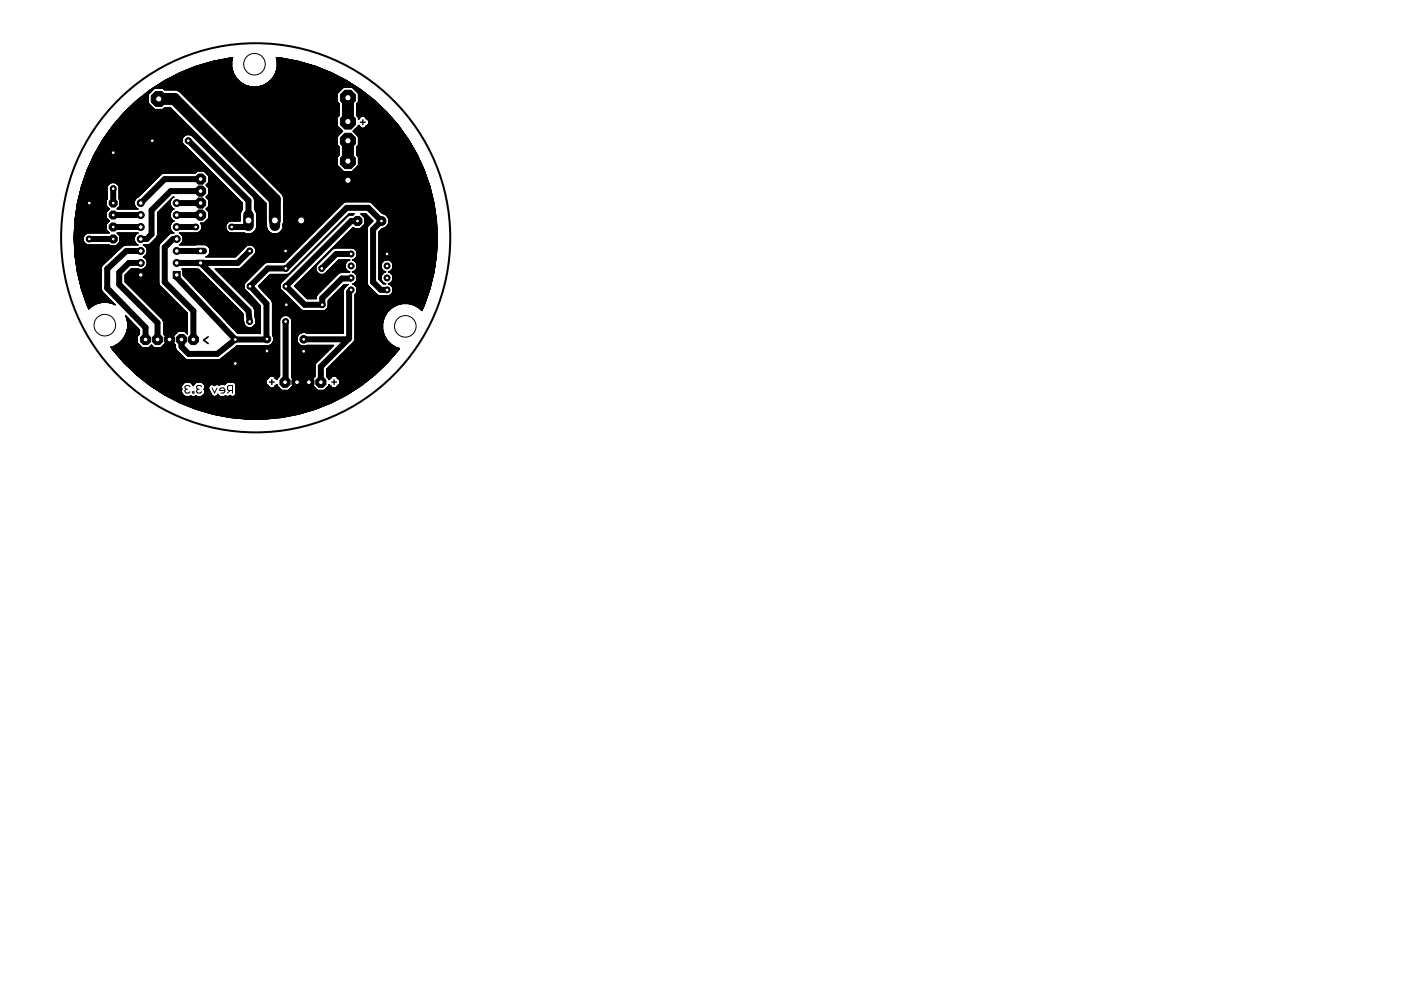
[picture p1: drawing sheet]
<svg xmlns="http://www.w3.org/2000/svg" width="297mm" height="210mm" viewBox="0 0 297 210" stroke-linecap="round" stroke-linejoin="round" font-family="sans-serif">
<path d="M76.4 25.9h1M76.9 25.4v1M57.1 81h1M57.6 80.5v1M70.3 81h1M70.8 80.5v1" fill="none" stroke="#000" stroke-width=".3"/>
<g fill="none" stroke="#000" stroke-width=".21">
<path d="M31.5 20h-.9M31.5 19.9h-.8M31.6 19.9h-.8M31.6 19.8h-.7M31.7 19.7l-.8 .1M31.7 19.7h-.7M31.8 19.6l-.7 .1M31.9 19.6h-.8M31.9 19l-2.9 2.3M31.9 19.5l-.7 .1M32 19.5h-.7M32 19.4l-.7 .1"/>
<path d="M32.1 19.4h-.7M32.1 19.3l-.6 .1M32.2 19.3h-.7M32.2 19.2l-.6 .1M32.3 19.2h-.6M32.3 19.1l-.6 .1M32.4 19.1h-.6M32.4 19h-.5M32.5 19h-.6M32.6 18.9h-.6M32.6 18.9h-.5M32.7 18.8h-.5"/>
<path d="M32.7 18.5h43.1M32.7 18.8l-1.3 1.2M32.8 18.5h42.8M32.8 18.4h20.5M32.9 18.4h20.2M33 18.3h19.9M33.1 18.2h19.6M33.2 18.2h19.3M33.3 18.1h19M33.3 18.1h18.8M33.4 18h18.6M33.5 18h18.4"/>
<path d="M33.6 17.9h18.2M33.7 17.9h18M33.8 17.8h17.8M33.9 17.7h17.5M34 17.7h17.4M34.1 17.6h17.2M34.2 17.6h17M34.2 17.5h16.9M34.3 17.5h16.7M34.4 17.4h16.5M34.5 17.4h16.4M34.6 18.8l.3 .3h37.4"/>
<path d="M34.6 17.3h16.2M34.6 18.8h37.9M34.7 18.9h37.8M34.7 18.9h37.7M34.8 17.2h15.9M34.8 19h37.6M34.8 17.1h15.9M34.8 19h37.5M34.9 17.1h15.7M34.9 17.1l-3 1.9M35 17h15.6M35.1 17h15.4"/>
<path d="M35.2 16.9h15.3M35.3 16.9h15.1M35.4 16.8h15M35.5 16.8h14.8M35.6 16.7h14.6M35.7 16.7h14.5M35.8 16.6h14.3M35.9 16.6h14.2M36 16.5h14.1M36.1 16.4h13.9M36.2 16.4h13.8M36.3 16.3h13.7"/>
<path d="M36.4 16.3h13.6M36.6 16.2h13.3M36.7 16.1h13.1M36.8 16.1h13M37 16h12.8M37.2 15.9h12.5M37.3 15.9h12.4M37.3 19.1l.7 .2 21.4 21.4M37.4 15.8h12.3M37.5 19.1h34.7M37.5 15.7h12.1M37.6 15.7h12"/>
<path d="M37.6 19.2h34.6M37.7 15.6h11.9M37.7 19.2h34.4M37.8 15.6h11.8M37.9 19.3h34.2M37.9 15.5h11.6M38 19.3h34M38 15.5h11.5M38.1 19.4h33.8M38.1 15.4h11.3M38.2 19.5h33.6M38.2 15.4h11.2"/>
<path d="M38.3 19.6h33.4M38.3 15.3h11.1M38.4 19.7h33.2M38.4 15.3h11M38.5 19.8h33M38.5 19.9h33M38.6 19.9h32.9M38.6 15.2h10.8M38.7 20h32.8M38.7 15.2h10.7M38.9 15.1h10.5M39 15.1h10.4"/>
<path d="M39.1 15h10.2M39.2 15h10.1M39.4 14.9h9.9M39.5 14.9h9.8M39.7 14.8h9.6M39.8 14.8h9.5M39.9 14.7h9.4M40 14.6h9.3M40.2 14.6h9M40.3 14.5h8.9M40.4 14.5h8.8M40.6 14.4h8.6"/>
<path d="M40.7 14.4h8.5M40.8 14.3h8.4M41 14.3h8.1M41.1 14.2h8M41.3 14.2h7.8M41.4 14.1h7.7M41.5 14.1h7.6M41.6 14l-3.4 1.4-3.3 1.7M41.6 14h7.5M41.8 13.9h7.3M42 13.9h7.1M42.2 13.8h6.9"/>
<path d="M42.3 13.8h6.8M42.6 13.7h6.5M42.7 13.7h6.4M42.9 13.6h6.2M43.1 13.6h6M43.3 13.5h5.8M43.4 13.5h5.7M43.6 13.4h5.5M43.8 13.4h5.3M44 13.3h5.1M44.2 13.3h4.9M44.4 13.2h4.7"/>
<path d="M44.5 13.2h4.6M44.7 13.1h4.4M44.9 13.1h4.2M45.1 13h4M45.1 13l-3.5 1M45.6 12.9h3.5M45.8 12.8h3.4M46.1 12.8h3.1M46.7 12.7h2.5M47.2 12.6h2M47.5 12.5h1.8M47.8 12.5h1.5"/>
<path d="M48.3 12.4h1M49.1 12.3h.2M49.1 13l.2-.8-4.2 .8M49.1 13v1.2M49.1 14.2l.4 1.3 .6 1.1 .9 .9M49.1 12.9l-3.8 .1M49.2 12.7h-2.8M49.2 12.6h-2.3M49.3 12.4h-1.3M49.3 12.3h-.7M51 17.5l1.1 .6M52.1 18.1l1.2 .3"/>
<path d="M54.6 18.4h21M54.8 18.4h20.7M55 18.3h20.4M55.2 18.2h20.1M55.4 18.2h19.8M55.6 18.1h19.6M55.8 18.1h19.3M55.8 18.1l-1.2 .3M55.9 18h19.1M56 18h18.9M56.1 17.9h18.7M56.2 17.9h18.6"/>
<path d="M56.3 17.8h18.4M56.4 17.8h18.2M56.5 17.7h18M56.5 17.7h17.9M56.7 17.6h17.6M56.8 17.5h17.4M56.9 17.5l-1.1 .6M56.9 17.5h17.2M57 17.4h17M57 17.4h16.9M57.1 17.3h16.7M57.2 17.2h16.5"/>
<path d="M57.2 17.1h16.4M57.3 17.1h16.2M57.3 17h16.1M57.4 17h15.9M57.4 16.9h15.8M57.5 16.9h15.6M57.6 16.8h15.4M57.6 16.8h15.3M57.7 16.7h15.1M57.7 16.7h15M57.8 16.6h14.8M57.8 16.5l14.7 .1"/>
<path d="M57.8 16.5h14.6M57.9 16.4h14.4M57.9 16.4h14.3M57.9 16.3h14.2M58 16.3h14M58 16.2h13.9M58 16.2h13.8M58.1 16.1h13.6M58.1 16.1h13.5M58.1 16h13.4M58.1 16h13.3M58.2 15.9h13.1"/>
<path d="M58.2 15.8l12.9 .1M58.3 15.8h12.8M58.3 15.7h12.6M58.3 15.7h12.5M58.4 15.6h12.3M58.4 15.6h12.2M58.4 15.5h12.1M58.4 15.5h12M58.5 15.5l-.7 1.1-.9 .9M58.5 15.4h11.8M58.5 15.4h11.7M58.5 15.3h11.6"/>
<path d="M58.5 15.2l11.5 .1M58.5 15.2h11.3M58.5 15.2h11.2M58.5 15.1h11.1M58.5 15.1h10.9M58.6 12.2l.2 .8M58.6 12.2l4.7 .8 3.5 1M58.6 15h10.7M58.6 12.2h.3M58.6 14.9l10.6 .1M58.6 12.3h1.3M58.6 12.2l.8 .1"/>
<path d="M58.6 14.9h10.4M58.6 14.8l10.3 .1M58.6 12.3l1.5 .1M58.6 14.8h10.1M58.6 14.8h10M58.6 12.4h1.8M58.7 14.7h9.8M58.7 12.5h2.3M58.7 12.4l1.9 .1M58.7 14.6h9.7M58.7 12.6h2.8M58.7 12.6h2.5"/>
<path d="M58.7 14.6h9.5M58.7 14.5h9.4M58.7 12.7h3M58.7 14.5h9.3M58.7 14.4h9.2M58.7 12.7h3.4M58.7 14.4h9M58.7 12.8h3.9M58.7 12.8h3.6M58.8 14.3h8.8M58.8 12.9l4.3 .1M58.8 12.9h4"/>
<path d="M58.8 14.2l-.3 1.3M58.8 13v1.2M58.8 14.2l8.6 .1M58.8 14.2h8.5M58.8 14.1l8.4 .1M58.8 14.1h8.3M58.8 14l8.1 .1M58.8 14h8M58.8 13.9h7.8M58.8 13.9h7.6M58.8 13.8h7.4M58.8 13.8h7.3"/>
<path d="M58.8 13.7h7.1M58.8 13.7h6.9M58.8 13.6h6.7M58.8 13.5l6.6 .1M58.8 13.5h6.4M58.8 13.4l6.2 .1M58.8 13.4h6M58.8 13.3l5.8 .1M58.8 13.3h5.6M58.8 13.2l5.5 .1M58.8 13.2h5.3M58.8 13.1l5.1 .1"/>
<path d="M58.8 13.1h4.9M58.8 13l4.8 .1M58.8 13h4.6M66.8 14l3.4 1.4M70.2 15.4l3.3 1.7 3.1 1.9M72.6 18.8h-40.3M72.6 18.7h-40.3M72.7 18.6l-40.3 .1M72.7 18.6h-40.2M72.8 18.5l-40.2 .1M72.8 18.5l-1.3 1.3v1.8M74.7 18.5l1.3 1.3v1.8l-.3 .3"/>
<path d="M74.7 18.5l1.1 .1M74.8 18.6h1.1M74.8 18.6l1.2 .1M74.9 18.7h1.2M75 18.8h1.1M75 18.8h1.2M75.1 18.9h1.2M75.1 18.9h1.3M75.2 19h1.3M75.2 19h1.4M75.3 19.1h1.3M75.3 19.1l1.4 .1"/>
<path d="M75.4 19.2h1.4M75.4 19.2l1.4 .1M75.5 19.3h1.4M75.5 19.3l1.5 .1M75.6 19.4h1.4M75.6 19.4l1.5 .1M75.7 19.5h1.5M75.7 19.5l1.5 .1M75.8 19.6h1.5M75.8 19.6l1.6 .1M75.9 19.7h1.5M75.9 19.7l1.6 .1"/>
<path d="M76 20h1.8M76 19.9h1.7M76 19.9h1.6M76 19.8h1.6M76.6 19l2.8 2.3M17.1 40h5.6M17.2 39.9h5.5M17.2 39.8h5.5M17.2 39.7h5.5M17.2 39.7h5.6M17.2 39.6h5.6M17.3 39.6l-.9 3.5"/>
<path d="M17.3 39.6h5.5M18.4 36.3h26.2M18.4 36.2h26.2M18.4 36.1l26.1 .1M18.5 36.1l-1.2 3.5M18.5 36.1h26M18.5 36l25.9 .1M18.5 36h25.9M18.5 35.9l25.8 .1M18.5 35.9h25.8M18.6 35.9h25.6M18.6 35.8h25.6"/>
<path d="M18.6 35.8h25.5M18.6 35.7h25.4M18.7 35.6h25.3M18.7 35.6h25.2M18.7 35.5h25.2M18.7 35.5h25.1M18.8 35.4h25M18.8 35.3l24.9 .1M18.8 35.3h24.9M18.8 35.2l24.8 .1M18.9 35.2h24.7M18.9 35.2h24.6"/>
<path d="M18.9 35.1h24.6M18.9 35l24.5 .1M18.9 35h24.5M19 34.9h24.3M19 34.9h24.2M19 34.8h24.2M19 34.8h24.1M19.1 34.7h24M19.1 34.6l23.9 .1M19.1 34.6h23.9M19.2 34.5l23.7 .1M19.2 34.5h23.7"/>
<path d="M19.2 34.5h23.6M19.2 34.4h23.6M19.3 34.3l23.4 .1M19.3 34.3h23.4M19.3 34.2h23.3M19.3 34.1h23.2M19.4 34.1h23.1M19.4 34h23M19.5 33.9h22.8M19.5 33.9h22.7M19.5 33.8h22.7M19.5 33.8h22.6"/>
<path d="M19.5 33.7h22.6M19.6 33.7h22.4M19.6 33.6h22.4M19.6 33.6h22.3M19.6 33.5h22.3M19.7 33.4l22.1 .1M19.7 33.4h22.1M19.7 33.4h22M19.7 33.3h22M19.7 33.3h21.9M19.8 33.2h21.8M19.8 33.1h21.7"/>
<path d="M19.8 33.1h21.6M19.9 33h21.5M19.9 33h21.4M19.9 32.9h21.4M19.9 32.9h21.3M19.9 32.8h21.3M20 32.8l-1.5 3.3M20 32.7l21.1 .1M20 32.7h21.1M20 32.6l21 .1M20.1 32.6h20.9M20.1 32.5l20.8 .1"/>
<path d="M20.1 32.5h20.8M20.2 32.4h20.6M20.2 32.3h20.5M20.3 32.3h20.4M20.3 32.2h20.3M20.3 32.1h20.2M20.4 32.1h20M20.4 32h20M20.4 32h19.9M20.5 31.9h19.8M20.5 31.9h19.7M20.5 31.8h19.7"/>
<path d="M20.6 31.8h19.5M20.6 31.7h19.5M20.6 31.6l19.4 .1M20.7 31.6h19.3M20.7 31.5l19.2 .1M20.7 31.5h19.2M20.7 31.4l19.1 .1M20.8 31.4h19M20.8 31.3h18.9M20.8 31.3h18.8M20.8 31.2h18.8M20.9 31.2h18.6"/>
<path d="M20.9 31.1h18.6M21 31.1h18.4M21 31h18.3M21 30.9l18.3 .1M21 30.9h18.2M21.1 30.8l18 .1M21.1 30.8h18M21.1 30.7l17.9 .1M21.2 30.7h17.8M21.2 30.6h17.7M21.3 30.5h17.5M21.3 30.4h17.4"/>
<path d="M21.4 30.3h17.3M21.4 30.2h17.3M21.5 30.2h17.2M21.5 30.1h17.1M21.6 30h17M21.6 29.9h17M21.7 29.8h16.9M21.7 29.7h16.9M21.8 29.7h16.8M21.8 29.6h16.8M21.8 29.6l-1.8 3.2M21.9 29.5h16.8"/>
<path d="M21.9 29.4h16.8M22 29.4h16.7M22.1 29.1h16.7M22.5 28.6h19.4M22.6 28.5h19.2M22.6 28.4h19.1M22.7 28.3l19 .1M22.7 28.3h18.9M22.7 39.8v2.4M22.8 39.7l-.1 .1M22.8 28.3h18.8M22.8 39.5h-5.5"/>
<path d="M22.8 28.2h18.7M22.8 39.4l-5.5 .1M22.8 28.2h18.6M22.9 28.1h18.5M22.9 39.4h-5.6M22.9 39.3l-.1 .4M22.9 28h18.4M22.9 39.3h-5.6M22.9 39.3h-5.5M23 27.9h18.2M23 39.2h-5.6M23.1 39.2h-5.7"/>
<path d="M23.1 27.8h18M23.1 39.1h-5.7M23.1 27.7h17.9M23.2 39.1h-5.8M23.2 27.7h17.8M23.2 39h-5.8M23.2 27.6h17.7M23.3 38.9l-5.8 .1M23.3 27.5h17.5M23.4 38.9h-5.9M23.4 27.4h17.3M23.4 38.8l-5.9 .1"/>
<path d="M23.4 27.3h17.2M23.5 38.8l-.6 .5M23.5 38.8h-6M23.5 27.2l17.1 .1M23.5 27.2h17M23.5 27.2h16.9M23.6 27.1h16.8M23.6 27.1h16.7M23.7 27h16.6M23.7 26.9h16.5M23.7 38.7v.1M23.8 26.8h16.3"/>
<path d="M23.9 26.7h16.1M23.9 26.6l16.1 .1M23.9 26.6h16M24 26.6h15.9M24 26.5h15.8M24.1 26.5h15.7M24.1 26.4h15.6M24.2 26.4h15.4M24.2 26.3h15.4M24.2 26.2h15.3M24.3 38.7v.1M24.3 26.2h15.2"/>
<path d="M24.3 26.1h15.1M24.4 26.1h15M24.4 26h14.9M24.5 26h14.8M24.5 38.8l.2 .1M24.5 25.9h14.7M24.5 38.8h7.8M24.6 25.9h14.6M24.6 38.8h7.7M24.6 25.8h14.5M24.6 38.9h7.6M24.7 38.9l.4 .4"/>
<path d="M24.7 25.8h14.4M24.7 25.7h14.3M24.7 38.9h7.5M24.8 39h7.3M24.8 25.6h14.1M24.8 39.1h7.2M24.9 39.1h7.1M24.9 25.5h13.9M24.9 25.4l13.9 .1M25 39.2h6.9M25 25.4h13.7M25.1 39.3h6.7"/>
<path d="M25.1 25.3h13.5M25.1 39.3l.2 .2M25.1 25.3h13.4M25.1 39.4h6.6M25.2 39.4h6.5M25.2 25.2h13.3M25.2 25.1h13.2M25.2 39.5h6.4M25.3 39.7v2.5M25.3 39.5v.2M25.3 39.7h6.1M25.3 25.1h13.1"/>
<path d="M25.3 25h13M25.4 24.9h12.8M25.5 24.8h12.6M25.6 24.7h12.4M25.7 24.6h12.2M25.7 24.6h12.1M25.8 24.5h12M25.8 24.4h11.9M25.9 24.3h11.7M26 24.2h11.5M26.1 24.1h11.3M26.2 24h11.1"/>
<path d="M26.3 23.9h10.9M26.4 23.8h10.7M26.5 23.7h10.5M26.6 23.6h10.3M26.7 23.5h10.1M26.7 23.5h10M26.8 23.4h9.9M26.8 23.3h9.8M26.9 23.3h9.7M27 23.2h9.5M27 23.2h5.7M27.1 23.1h5.6"/>
<path d="M27.1 23.1h5.5M27.2 23h5.4M27.2 23h5.3M27.3 22.9h5.2M27.3 22.9h5.1M27.4 22.8h5M27.5 22.8h4.8M27.5 22.7h4.8M27.6 22.6h4.6M27.7 22.5h4.4M27.7 22.5h4.3M27.8 22.4h4.2"/>
<path d="M27.9 22.4h4M27.9 22.3h4M28 22.3h3.8M28 22.2h3.8M28.1 22.2h3.6M28.1 22.1h3.6M28.2 22.1h3.4M28.2 22h3.4M28.3 21.9h3.2M28.4 21.9h3.1M28.4 21.8h3M28.5 21.8h2.9"/>
<path d="M28.5 21.7h2.9M28.6 21.7h2.8M28.6 21.6h2.8M28.7 21.6h2.7M28.8 21.5h2.6M28.9 21.4h2.5M29 21.3h2.4M29 21.3l-2.7 2.5-2.4 2.8-2.1 3M29.1 21.2h2.3M29.2 21.2h2.2M29.3 21.1h2.1M29.4 21h2"/>
<path d="M29.5 20.9h1.9M29.6 20.8h1.8M29.7 20.8h1.7M29.7 20.7h1.7M29.8 20.7h1.6M29.8 20.6h1.6M29.9 20.6h1.5M30 20.5h1.4M30.1 20.5h1.3M30.1 20.4h1.3M30.2 20.4h1.2M30.2 20.3h1.2"/>
<path d="M30.3 20.3h1.1M30.4 20.2h1M30.5 20.2h.9M30.5 20.1h.9M30.6 20h.8M31.2 39.9l-5.9 .1M31.2 39.9h-5.9M31.3 39.8l-6 .1M31.3 39.8h-6M31.4 39.7h-6.1M31.4 20v1.9M31.4 21.9l1.3 1.3"/>
<path d="M31.5 39.6l-6.2 .1M31.5 39.6h-6.2M31.6 39.5l-6.3 .1M32.4 38.7l-14.9 .1M32.4 38.7h-14.9M32.5 38.6l-14.9 .1M32.5 38.6h-14.9M32.6 38.5h-15M32.7 38.4h-15M32.8 38.3h-15.1M32.9 38.2l-15.2 .1M32.9 38.2h-15.2"/>
<path d="M33 38.1l-15.3 .1M33 38.1h-15.2M33.1 38l-15.3 .1M33.1 38h-15.3M33.2 37.9l-15.4 .1M33.2 37.9h-15.4M33.3 37.8l-15.5 .1M33.3 37.8h-15.4M33.4 37.7l-15.5 .1M33.4 37.7h-15.5M33.5 37.6l-15.6 .1M33.5 37.6h-15.6"/>
<path d="M33.6 37.5h-15.7M33.6 37.5h-15.6M33.7 37.4h-15.7M33.8 37.3h-15.8M33.8 37.3h-15.7M33.9 37.2h-15.8M34 37.1l-15.9 .1M34 37.1h-15.9M34.1 37l-16 .1M34.1 37h-16M34.2 36.9l-16 .1M34.2 36.9h-16"/>
<path d="M34.4 36.8l-16.2 .1M34.5 36.8h-16.3M34.6 23.2h1.9M34.6 36.7h-16.4M34.6 23.1h1.8M34.7 36.7l-.5 .2-4.9 4.9M34.7 23.1h1.7M34.7 23h1.6M34.8 23h1.5M34.8 22.9h1.4M34.9 22.9l-.3 .3M36.2 22.9l20.2 20.2"/>
<path d="M38.6 29.6v.5M38.6 30.1l.1 .1M38.7 29.5l-.1 .1M38.7 30.2l.1 .3M38.7 29.5h-16.9M38.7 29.3h-16.7M38.8 20.1h32.7M38.8 29.2h-16.7M38.8 29.2l-.1 .3M38.8 30.5l.6 .6M38.8 29.1h-16.7M38.9 20.2h32.6"/>
<path d="M38.9 29l-16.7 .1M38.9 29h-16.7M39 20.3h32.5M39 28.9l-16.7 .1M39.1 28.9h-16.8M39.1 20.4h32.4M39.1 28.8l-16.8 .1M39.2 28.8h-16.8M39.2 28.8l-.4 .4M39.2 30.9h.1M39.2 20.5h32.3M39.2 28.7v.1"/>
<path d="M39.2 28.7h-16.8M39.2 20.6h32.3M39.3 20.6h32.2M39.3 28.7h-16.9M39.3 20.7h32.2M39.4 28.6l-.2 .1M39.4 20.7h32.1M39.4 31.1l12 12M39.5 20.8h32M39.6 20.9h31.9M39.6 28.6h-17.1M39.7 21h31.8"/>
<path d="M39.8 21.1h31.7M39.9 21.2h31.6M40 21.3h31.5M40.1 21.4h31.4M40.2 21.5h31.3M40.2 28.6h1.7M40.3 21.6h31.2M40.3 21.7h31.3M40.4 28.6l.1 .1M40.4 21.7h31.2M40.4 21.8h31.3M40.5 28.7h1.5"/>
<path d="M40.5 28.7l.2 .1M40.5 21.8h31.3M40.6 21.9h31.2M40.6 28.7h1.4M40.6 21.9h31.3M40.7 22h31.2M40.7 28.8l13.1 13M40.7 28.8h1.4M40.8 28.8l1.3 .1M40.8 22.1h31.1M40.8 28.9h1.4M40.9 28.9l1.3 .1"/>
<path d="M40.9 22.2h31M40.9 29h1.4M41 29l1.4 .1M41 22.3h30.9M41 29.1h1.4M41 22.4h30.9M41.1 29.1l1.4 .1M41.1 22.4h30.8M41.1 29.2h1.4M41.1 22.5h30.8M41.2 29.3h1.4M41.2 22.5h30.7"/>
<path d="M41.3 22.6h30.6M41.3 29.4h1.4M41.4 22.7h30.5M41.4 29.5h1.4M41.5 36.6h-23.2M41.5 22.8h30.4M41.5 29.6h1.4M41.6 29.6l1.3 .1M41.6 22.9h30.3M41.6 36.5h-23.3M41.6 29.7h1.4M41.6 36.4l-23.3 .1"/>
<path d="M41.7 29.7l1.4 .1M41.7 36.4h-23.3M41.7 23h30.2M41.7 29.8h1.4M41.7 36.3l-23.3 .1M41.7 23.1h30.2M41.8 29.8l1.4 .1M41.8 36.3h-23.4M41.8 23.1h30.1M41.8 36.3l-.4 .4h-23.2M41.8 29.9h1.4M41.8 23.2h30.1"/>
<path d="M41.9 29.9l1.4 .1M41.9 23.2h30M41.9 30h1.4M42 23.3h29.9M42 30l1.4 .1M42 30.1h1.4M42.1 23.4h29.8M42.1 30.1l1.4 .1M42.1 30.2h1.4M42.2 23.5h29.7M42.2 30.2l1.4 .1M42.2 30.3h1.4"/>
<path d="M42.3 23.6h29.6M42.3 30.4h1.4M42.4 30.4h1.3M42.4 23.7h29.5M42.4 30.5h1.4M42.5 30.5h1.3M42.5 23.8h29.4M42.5 30.6h1.4M42.6 30.6h1.3M42.6 23.9h29.3M42.6 30.7h1.4M42.7 30.7l1.3 .1"/>
<path d="M42.7 24h29.2M42.7 30.8h1.4M42.8 30.8l1.4 .1M42.8 24.1h29.1M42.8 30.9h1.4M42.8 24.2h29.1M42.9 30.9l1.4 .1M42.9 24.2h29M42.9 31h1.4M42.9 24.3h29M43 31.1h1.4M43 24.3h28.9"/>
<path d="M43.1 24.4h28.8M43.1 31.2h1.4M43.2 24.5h28.7M43.2 31.3h1.4M43.2 36.3l1 1M43.3 24.6h28.5M43.3 36.3h1.4M43.3 31.4h1.4M43.3 36.3l1.4 .1M43.3 31.4l1.4 .1M43.4 24.7h28.3M43.4 36.4h1.4"/>
<path d="M43.4 31.5h1.4M43.4 36.4l1.5 .1M43.4 24.7h28.2M43.5 31.5l1.4 .1M43.5 24.8h28.1M43.5 36.5h1.4M43.5 31.6h1.4M43.5 36.6h1.5M43.5 24.8h28M43.6 31.6l1.4 .1M43.6 24.9h27.9M43.6 36.6h1.4"/>
<path d="M43.6 31.7h1.4M43.6 36.7h1.5M43.6 25h27.9M43.7 31.7l1.4 .1M43.7 39.2l.5 .6M43.7 39.2h3.9M43.7 25h27.8M43.7 39.3h3.9M43.7 36.7h1.4M43.7 31.8h1.4M43.8 39.3h3.9M43.8 39.2h3.7"/>
<path d="M43.8 36.8h1.4M43.8 25.1h27.7M43.8 31.8l1.4 .1M43.8 39.1h3.7M43.8 39.4h4M43.8 36.8l1.4 .1M43.8 31.9h1.4M43.9 39.4l3.9 .1M43.9 39.1h3.5M43.9 36.9h1.4M43.9 25.2h27.6M43.9 31.9l1.4 .1"/>
<path d="M43.9 39h3.5M43.9 39.5h4M43.9 36.9l1.4 .1M43.9 32h1.4M44 39.5l3.9 .1M44 39h3.3M44 37h1.4M44 25.3h27.5M44 32l1.4 .1M44 38.9h3.3M44 39.6h4M44 37l1.4 .1"/>
<path d="M44 32.1h1.4M44.1 39.6l3.9 .1M44.1 38.9h3.1M44.1 37.1h1.4M44.1 25.4h27.4M44.1 32.2h1.4M44.1 38.8h3.1M44.1 39.7h4M44.1 37.1l1.4 .1M44.2 32.2h1.3M44.2 38.8h2.9M44.2 39.7l3.9 .1"/>
<path d="M44.2 37.2h1.4M44.2 25.5h27.3M44.2 32.3h1.4M44.2 38.7h2.9M44.2 37.3v1.4l-.5 .5M44.2 39.8v1.4l-.5 .6M44.2 39.9l4.1 .1M44.2 39.9h4.1M44.2 39.8l4 .1M44.2 39.8h4M44.2 38.6l2.8 .1M44.2 38.6h2.8"/>
<path d="M44.2 38.5h2.7M44.2 38.4h2.6M44.2 38.3h2.5M44.2 38.2l2.5 .1M44.2 38.2h2.4M44.2 38.1l2.3 .1M44.2 38.1h2.3M44.2 38l2.2 .1M44.2 38h2.2M44.2 37.9l2.1 .1M44.2 37.9h2.1M44.2 37.8l2 .1"/>
<path d="M44.2 37.8h2M44.2 37.7l1.9 .1M44.2 37.7h1.9M44.2 37.6l1.8 .1M44.2 37.6h1.8M44.2 37.5h1.7M44.2 37.5h1.6M44.2 37.4h1.6M44.2 37.4h1.5M44.2 37.3h1.5M44.2 37.3h1.4M44.3 32.3h1.3"/>
<path d="M44.3 25.6h27.2M44.3 32.4h1.4M44.4 32.4h1.3M44.4 25.7h27.1M44.4 32.5h1.4M44.5 32.5l1.3 .1M44.5 25.8h27M44.5 32.6h1.4M44.6 32.6l1.4 .1M44.6 25.9h26.9M44.6 32.7h1.4M44.6 26h26.9"/>
<path d="M44.7 32.7l1.4 .1M44.7 26h26.8M44.7 32.8h1.4M44.7 26.1h26.8M44.8 32.9h1.4M44.8 26.1h26.7M44.9 26.2h26.6M44.9 33h1.4M45 26.3h26.5M45 33.1h1.4M45.1 26.4h26.4M45.1 33.2h1.4"/>
<path d="M45.1 33.2l1.4 .1M45.2 26.5h26.3M45.2 33.3h1.4M45.3 33.3l1.4 .1M45.3 26.6h26.2M45.3 33.4h1.4M45.4 33.4l1.4 .1M45.4 26.7h26.2M45.4 33.5h1.4M45.4 26.8h26.2M45.5 33.5l1.4 .1M45.5 26.8h26.2"/>
<path d="M45.5 33.6h1.4M45.6 26.9h26.1M45.6 33.6l1.4 .1M45.6 26.9h26.2M45.6 33.7h1.4M45.7 27h26.1M45.7 33.7l1.4 .1M45.7 27l26.2 .1M45.7 33.8h1.4M45.8 27.1h26.1M45.8 33.8l1.4 .1M45.8 27.1l26.2 .1"/>
<path d="M45.8 33.9h1.4M45.9 27.2h26.1M45.9 34h1.4M45.9 27.2l26.2 .1M46 34h1.3M46 27.3h26.1M46 34.1h1.4M46 27.3l26.2 .1M46.1 34.1h1.3M46.1 27.4h26.1M46.1 34.2h1.4M46.1 27.4l26.2 .1"/>
<path d="M46.2 34.2h1.3M46.2 27.5h26.1M46.2 34.3h1.4M46.2 27.5l26.2 .1M46.3 34.3l1.3 .1M46.3 27.6h26.2M46.3 34.4h1.4M46.3 27.6l26.2 .1M46.4 34.4l1.4 .1M46.4 27.7h26.2M46.4 34.5h1.4M46.4 27.7l26.2 .1"/>
<path d="M46.5 34.5l1.4 .1M46.5 27.8h26.1M46.5 34.6h1.4M46.5 27.9h26.1M46.6 34.6l1.4 .1M46.6 27.9h25.9M46.6 34.7h1.4M46.7 28h25.8M46.7 34.8h1.4M46.7 28h25.7M46.8 28.1h25.6M46.8 34.9h1.4"/>
<path d="M46.8 28.1h25.5M46.9 28.2h25.4M46.9 35h1.4M46.9 28.2h25.3M47 35l1.3 .1M47 28.3h25.2M47 35.1h1.4M47 28.3h25.1M47.1 35.1l1.4 .1M47.1 28.4h25M47.1 35.2h1.4M47.1 28.4h24.9"/>
<path d="M47.2 35.2l1.4 .1M47.2 28.5h24.8M47.2 35.3h1.4M47.2 28.6h24.7M47.3 28.6h24.6M47.3 35.3l1.4 .1M47.3 35.4h1.4M47.3 28.7h24.5M47.4 35.5h1.4M47.4 28.7h24.3M47.5 28.8h24.2M47.5 35.6h1.4"/>
<path d="M47.5 28.8h24.1M47.6 28.9h24M47.6 35.7h1.4M47.6 28.9h23.9M47.6 35.7l1.4 .1M47.7 29h23.8M47.7 35.8h1.4M47.8 35.8l1.3 .1M47.8 29.1h23.7M47.8 35.9h1.4M47.9 35.9l1.4 .1M47.9 29.2h23.6"/>
<path d="M47.9 36h1.4M47.9 29.3h23.6M48 36l1.4 .1M48 29.3h23.5M48 36.1h1.4M48 29.4h23.5M48.1 36.1l1.4 .1M48.1 29.4h23.4M48.1 36.2h1.4M48.2 29.5h23.3M48.2 36.2l1.4 .1M48.2 36.3h1.4"/>
<path d="M48.3 29.6h23.2M48.3 36.3l1.4 .1M48.3 36.4h1.4M48.4 29.7h23.1M48.4 36.4l1.4 .1M48.5 36.5h1.3M48.5 29.8h23M48.5 36.6h1.4M48.6 36.6h1.3M48.6 29.9h22.9M48.6 36.7h1.4M48.7 36.7h1.3"/>
<path d="M48.7 30h22.8M48.7 36.8h1.4M48.8 36.8l1.3 .1M48.8 30.1h22.7M48.8 36.9h1.4M48.9 36.9l1.3 .1M48.9 30.2h22.6M48.9 37h1.4M49 37l1.4 .1M49 30.3h22.5M49 37.1h1.4M49 30.4h22.5"/>
<path d="M49.1 37.1l1.4 .1M49.1 30.4h22.4M49.1 37.2h1.4M49.1 30.5h22.4M49.2 37.3h1.4M49.2 30.5h22.3M49.3 30.6h22.2M49.3 37.4h1.4M49.3 30.7h22.2M49.4 37.5h1.4M49.4 30.7h22.1M49.4 30.8h22.2"/>
<path d="M49.5 37.6h1.4M49.5 30.8l22.1 .1M49.6 37.6l1.3 .1M49.6 30.9h22.1M49.6 37.7h1.4M49.6 30.9l22.1 .1M49.7 37.7l1.4 .1M49.7 31h22.1M49.7 37.8h1.4M49.7 31.1h22.1M49.8 31.1h22.1M49.8 37.8l1.4 .1"/>
<path d="M49.8 37.9h1.4M49.8 31.2h22.1M49.9 37.9l1.4 .1M49.9 31.2h22M49.9 38h1.4M49.9 31.3h22M50 38l1.4 .1M50 31.3h21.9M50 38.1h1.4M50 31.4h21.9M50.1 38.1l1.4 .1M50.1 31.4h21.8"/>
<path d="M50.1 38.2h1.4M50.1 31.5h21.8M50.2 38.2l1.4 .1M50.2 31.5h21.7M50.2 38.3h1.4M50.2 31.6h21.7M50.3 38.4h1.4M50.3 31.6h21.6M50.4 38.4h1.3M50.4 31.7h21.5M50.4 38.5h1.4M50.5 38.5h1.3"/>
<path d="M50.5 31.8h21.4M50.5 38.6h1.4M50.6 38.6l1.3 .1M50.6 31.9h21.3M50.6 38.7h1.4M50.7 38.7l1.3 .1M50.7 32h21.2M50.7 38.8h1.4M50.8 38.8l1.4 .1M50.8 32.1h21.1M50.8 38.9h1.4M50.8 32.2h21.1"/>
<path d="M50.9 38.9l1.4 .1M50.9 32.2h21M50.9 39h1.4M50.9 32.3h21M51 39.1h1.4M51 32.3h20.9M51 32.4h20.9M51.1 39.2h1.4M51.1 32.4h20.8M51.1 32.5h20.8M51.2 39.3h1.4M51.2 32.5h20.7"/>
<path d="M51.2 32.6h20.7M51.3 39.4h1.4M51.3 32.6h20.6M51.4 39.4l1.3 .1M51.4 32.7h20.5M51.4 39.5h1.4M51.5 39.5l1.4 .1M51.5 32.8h20.4M51.5 39.6h1.4M51.5 32.9h20.4M51.6 39.6l1.4 .1M51.6 32.9h20.3"/>
<path d="M51.6 39.7h1.4M51.6 33h20.2M51.7 39.7l1.4 .1M51.7 33h20.1M51.7 39.8h1.4M51.7 33.1h20M51.8 39.8l1.4 .1M51.8 33.1h19.9M51.8 39.9h1.4M51.8 33.2h19.8M51.9 39.9l1.4 .1M51.9 33.2h19.7"/>
<path d="M51.9 33.3h19.6M52 33.3h19.5M52 33.4h19.5M52.1 33.4h19.4M52.2 33.5h19.3M52.3 33.6h19.2M52.4 33.7h19.1M52.5 33.8h19M52.6 33.9h18.9M52.6 34h18.9M52.7 34h18.8M52.7 34.1h18.8"/>
<path d="M52.8 34.1h18.7M52.8 34.2h18.7M52.9 34.2h18.6M52.9 34.3h18.6M53 34.3h18.5M53 34.4h18.5M53.1 34.4h18.4M53.1 34.5h18.4M53.2 34.5h18.3M53.3 34.6h18.2M53.4 34.7h18.1M53.4 34.8h18.1"/>
<path d="M53.5 34.8h18M53.5 34.9h18M53.6 34.9h17.9M53.6 35h17.9M53.7 35h17.8M53.7 35.1h17.9M53.8 35.1l17.8 .1M53.8 35.2h17.9M53.9 35.2l17.8 .1M54 35.3h17.8M54 35.3l17.8 .1M54.1 35.4h17.8"/>
<path d="M54.1 35.5h17.8M54.2 35.5h17.8M54.2 35.6h17.8M54.3 35.6h17.8M54.3 35.7h17.8M54.4 35.7l17.8 .1M54.4 35.8h17.8M54.5 35.8l17.8 .1M54.5 35.9h17.8M54.6 35.9l17.8 .1M54.7 36h17.8M54.7 36l17.8 .1"/>
<path d="M54.8 36.1h17.8M54.8 36.1l17.8 .1M54.9 36.2h17.8M54.9 36.2l17.8 .1M55 36.3h17.8M55 36.3l35.1 .1M55.1 36.4h35M55.1 36.4l35 .1M55.2 36.5h34.9M55.2 36.6h34.9M55.3 36.6h34.8M55.3 36.7h34.9"/>
<path d="M55.4 36.7h34.8M55.4 36.8h34.8M55.5 36.8l34.7 .1M55.5 36.9h34.8M55.6 36.9h34.7M55.6 37h34.7M55.7 37h34.6M55.8 37.1h34.5M55.9 37.2h34.5M55.9 37.3h34.5M56 37.3h34.4M56 37.4h34.4"/>
<path d="M56.1 37.4h34.3M56.1 37.5h34.3M56.2 37.5h34.3M56.2 37.6h34.3M56.3 37.6l34.2 .1M56.3 37.7h34.2M56.4 37.7l34.2 .1M56.5 37.8h34.1M56.6 37.9h34M56.6 37.9l34 .1M56.7 38h33.9M56.7 38l34 .1"/>
<path d="M56.8 38.1h33.9M56.9 38.2h33.8M57 38.3h33.7M57 38.4h33.8M57.1 38.4h33.7M57.1 38.5h33.7M57.2 38.5h33.6M57.2 38.6h33.6M57.3 38.6h33.5M57.3 38.7h33.6M57.4 38.7l33.5 .1M57.4 38.8h33.5"/>
<path d="M57.5 38.8l33.4 .1M57.6 38.9h33.4M57.7 39h33.3M57.7 39.1h33.3M57.8 39.1h33.2M57.8 39.2h33.2M57.9 39.2h33.2M57.9 39.3h33.2M58 39.3h33.1M58 39.4h33.1M58.1 39.4h33M58.1 39.5h33"/>
<path d="M58.2 39.5h33M58.3 39.6h32.9M58.4 39.7h32.8M58.5 39.8h32.7M58.5 39.8l32.7 .1M58.6 39.9h32.6M58.6 39.9l32.7 .1M71.5 24.9v1.8M71.5 28.9v1.9l.4 .3M71.5 33.3v1.8M71.5 21.6l.4 .3M71.5 26.7l1.1 1.1"/>
<path d="M71.5 35.1l1.3 1.3M71.9 21.9v2.7M71.9 31.1v1.8M71.9 24.6l-.4 .3M71.9 32.9l-.4 .4M72.6 27.8l-1.1 1.1M74.7 36.3h15.3M74.8 36.3h15.2M74.8 36.2h15.2M74.9 27.8l1.1 1.1M74.9 27.8h10.5M74.9 36.2h15.1"/>
<path d="M74.9 27.8h10.4M74.9 27.9h10.5M75 36.1h15M75 27.7h10.3M75 27.9h10.4M75 28h10.5M75.1 36h14.8M75.1 27.6h10.1M75.1 28h10.4M75.1 28.1h10.5M75.2 35.9h14.7M75.2 27.5h9.9"/>
<path d="M75.2 28.1h10.4M75.2 28.2h10.4M75.3 35.8h14.5M75.3 27.4h9.8M75.3 28.2l10.4 .1M75.3 27.4h9.7M75.3 28.3h10.4M75.4 35.7h14.4M75.4 27.3h9.6M75.4 28.3l10.3 .1M75.4 35.6h14.4M75.4 28.4h10.4"/>
<path d="M75.5 27.2h9.4M75.5 35.6h14.2M75.5 28.4l10.3 .1M75.5 35.5h14.2M75.5 27.2h1.2M75.5 28.5h10.4M75.6 35.5h14.1M75.6 27.1h1M75.6 28.6h10.3M75.6 35.4h14.1M75.6 27.1h.9M75.7 23.8l6.4 .1"/>
<path d="M75.7 21.9v2.7M75.7 31.1v1.8M75.7 23.2h5.8M75.7 22.9h5.4M75.7 24.6l.3 .3v.4M75.7 32.9l.3 .4v1.8l-1.3 1.3M75.7 31.1h11.8M75.7 32.9h12.8M75.7 32.8h12.8M75.7 32.7h12.7M75.7 32.6l12.7 .1M75.7 32.6h12.6"/>
<path d="M75.7 32.5l12.6 .1M75.7 32.5h12.6M75.7 32.4h12.6M75.7 32.4h12.5M75.7 32.3h12.5M75.7 32.2h12.4M75.7 32.1h12.4M75.7 32l12.4 .1M75.7 32h12.3M75.7 31.9l12.3 .1M75.7 31.9h12.2M75.7 31.8l12.2 .1"/>
<path d="M75.7 31.8h12.2M75.7 31.7h12.2M75.7 31.7h12.1M75.7 31.6h12.1M75.7 31.5l12.1 .1M75.7 31.5h12M75.7 31.4l12 .1M75.7 31.4h12M75.7 31.3h11.9M75.7 31.2h11.9M75.7 31.2h11.8M75.7 24.5l7 .1"/>
<path d="M75.7 24.5h7M75.7 24.4h6.9M75.7 24.3h6.8M75.7 24.2h6.7M75.7 24.1h6.6M75.7 24l6.6 .1M75.7 24h6.6M75.7 23.9l6.5 .1M75.7 23.9h6.5M75.7 23.8h6.4M75.7 23.7l6.3 .1M75.7 23.7h6.3"/>
<path d="M75.7 23.6l6.2 .1M75.7 23.6h6.2M75.7 23.5l6.1 .1M75.7 23.5h6M75.7 23.4l6 .1M75.7 23.4h5.9M75.7 23.3h5.9M75.7 23.3h5.8M75.7 23.2h5.7M75.7 23.1h5.6M75.7 23h5.5M75.7 22.9l5.5 .1"/>
<path d="M75.7 22.8l5.4 .1M75.7 22.8h5.3M75.7 22.7l5.3 .1M75.7 22.7h5.2M75.7 22.6h5.1M75.7 22.5h5M75.7 22.4h4.9M75.7 22.3h4.8M75.7 22.2l4.8 .1M75.7 22.2h4.7M75.7 22.1l4.6 .1M75.7 22.1h4.6"/>
<path d="M75.7 22l4.5 .1M75.7 22h4.5M75.7 21.9h4.4M75.7 35.4h13.9M75.7 33h12.8M75.7 27h.7M75.7 24.6h7.1M75.7 31h11.7M75.7 28.7h10.3M75.7 35.3h13.9M75.7 33h12.9M75.7 26.9h.7"/>
<path d="M75.8 24.6l7 .1M75.8 21.8h4.2M75.8 31h11.6M75.8 28.7h10.2M75.8 35.3h13.8M75.8 33.1h12.8M75.8 26.9h.5M75.8 24.7h.9M75.8 21.8h4.1M75.8 30.9h11.6M75.8 28.8h10.3M75.8 35.2h13.8"/>
<path d="M75.8 26.8h.5M75.9 24.7h.6M75.9 21.7h4M75.9 30.9h11.5M75.9 28.8l10.2 .1M75.9 35.2h13.6M75.9 33.2h12.7M75.9 26.8h.3M75.9 24.8h.6M75.9 21.7h3.9M75.9 30.8h11.4M75.9 28.9h10.2"/>
<path d="M75.9 35.1h13.6M75.9 33.2h12.8M75.9 26.7h.3M76 24.8h.4M76 21.6h3.8M76 26.6l-1.1 1.2M76 28.9v1.9l-.3 .3M76 26.6h.1M76 26.6h.2M76 35l13.5 .1M76 35h13.5M76 34.9h13.5"/>
<path d="M76 34.9h13.4M76 34.8h13.4M76 34.7h13.3M76 34.6l13.3 .1M76 34.6h13.3M76 34.5h13.3M76 34.5h13.2M76 34.4h13.2M76 34.3l13.2 .1M76 34.3h13.2M76 34.2h13.1M76 34.1h13.1"/>
<path d="M76 34.1h13M76 34h13M76 33.9h13M76 33.8l13 .1M76 33.8h12.9M76 33.7l12.9 .1M76 33.7h12.9M76 33.6l12.9 .1M76 33.6h12.8M76 33.5l12.8 .1M76 33.5h12.8M76 33.4l12.8 .1"/>
<path d="M76 33.4h12.7M76 33.3h12.7M76 30.7l11.3 .1M76 30.7h11.2M76 30.6h11.2M76 30.5h11.2M76 30.5h11.1M76 30.4h11.1M76 30.3h11M76 30.2l11 .1M76 30.2h11M76 30.1l11 .1"/>
<path d="M76 30.1h10.9M76 30l10.9 .1M76 30h10.8M76 29.9l10.8 .1M76 29.9h10.8M76 29.8h10.8M76 29.8h10.7M76 29.7l10.7 .1M76 29.7h10.7M76 29.6l10.7 .1M76 29.6h10.6M76 29.5h10.6"/>
<path d="M76 29.5h10.5M76 29.4h10.5M76 29.3h10.4M76 29.2h10.4M76 29.1l10.3 .1M76 29.1h10.3M76 29l10.2 .1M76 29h10.2M76 28.9l10.2 .1M76 26.6l.2 .1M76 21.5l3.7 .1M76 21.5h3.7"/>
<path d="M76 21.4l3.6 .1M76 21.4h3.6M76 21.3l3.5 .1M76 21.3h3.4M76 21.2l3.4 .1M76 21.2h3.3M76 21.1l3.2 .1M76 21.1h3.2M76 21l3.1 .1M76 21h3M76 20.9l3 .1M76 20.9h2.9"/>
<path d="M76 20.8h2.8M76 20.7h2.7M76 20.7h2.6M76 20.6h2.6M76 20.6h2.5M76 20.5h2.4M76 20.4l2.4 .1M76 20.4h2.3M76 20.3l2.2 .1M76 20.3h2.2M76 20.2l2.1 .1M76 20.2h2"/>
<path d="M76 20.1l2 .1M76 20.1h1.9M76.2 25.2l-.2 .1 .1-.1M76.2 26.6l.1 .3 .5 .3M76.2 25.2h-.2M76.2 25.1h-.2M76.3 25l-.1 .2M76.3 25h-.3M76.3 24.9h-.3M76.8 24.6l-.5 .4M77.1 24.6l.5 .4M77.2 27.2h7.7"/>
<path d="M77.2 24.7h5.6M77.3 27.1h7.5M77.3 24.7l5.6 .1M77.4 27.1h7.4M77.4 24.8h5.6M77.4 27h7.4M77.5 24.8h5.5M77.5 26.9h7.2M77.5 24.9h5.5M77.6 26.9h7.1M77.6 25l.1 .2M77.6 25h5.5"/>
<path d="M77.6 26.8h7M77.6 25.1h5.6M77.6 26.7h7M77.7 26.6l-.6 .6M77.7 25.2l.4 .3M77.7 26.6l6.8 .1M77.7 25.2h5.5M77.7 26.6h6.8M77.8 25.2l5.5 .1M77.9 26.6h-.2M77.9 26.6h6.6M77.9 25.3h5.5"/>
<path d="M77.9 26.5h6.5M78 26.5h6.3M78 25.4h5.4M78 26.4h6.3M78 25.4l5.5 .1M78.1 26.4l-.2 .2M78.1 25.5l.1 .3-.1 .6M78.1 26.3l6.2 .1M78.1 25.5h5.4M78.1 26.3h6.1M78.1 25.5l5.5 .1M78.1 26.2h6.1"/>
<path d="M78.1 25.6h5.5M78.1 26.2h6M78.1 25.6l5.6 .1M78.2 26.1h5.9M78.2 25.7h5.5M78.2 25.7l5.6 .1M78.2 26h5.8M78.2 26h5.7M78.2 25.9h5.7M78.2 25.8l5.7 .1M78.2 25.8h5.6M79.4 21.3l2.7 2.5"/>
<path d="M82.1 23.8l2.4 2.8M84.5 26.6l2.1 3M86.6 29.6l1.8 3.2M88.4 32.8l1.6 3.3 1.2 3.5M91.2 39.6l.8 3.5M15.7 50.4l.2 3.7M15.7 50.8h2M15.7 50.7h2M15.7 50.6h2M15.7 50.5h2M15.7 50.4h2M15.7 50.3h2"/>
<path d="M15.7 50.2h2M15.7 51.2h2M15.7 51.1h2M15.7 51h2M15.7 50.9h2M15.7 51.7h2.4M15.7 51.6h2.4M15.7 51.6h2.3M15.7 51.5h2.3M15.7 51.5h2.2M15.7 51.4h2.2M15.7 51.4h2.1"/>
<path d="M15.7 51.3h2.1M15.7 51.2l2.1 .1M15.7 49.3l7.5 .1M15.7 49.3h7.4M15.7 49.2l7.4 .1M15.7 49.2h7.3M15.7 49.1h7.2M15.8 51.9l7.4 .1M15.8 51.9h2.6M15.8 52.1h7.6M15.8 52l7.5 .1M15.8 52h7.5"/>
<path d="M15.8 51.8l2.6 .1M15.8 51.8h2.5M15.8 51.7l2.4 .1M15.8 49.1h7.1M15.8 49h7M15.8 48.9h6.9M15.8 48.8h6.8M15.8 48.7l6.8 .1M15.8 48.7h6.7M15.8 52.1h10.3M15.8 52.6h9.8M15.8 48.4h6.7"/>
<path d="M15.8 48.6h6.7M15.8 48.5h6.7M15.8 48.3h6.7M15.8 48.2h6.7M15.8 48.1h6.7M15.8 48h6.7M15.8 47.9h6.7M15.8 47.8h6.7M15.8 47.7h6.7M15.8 47.6h6.7M15.8 47.5h6.7M15.9 53.9h8.3"/>
<path d="M15.9 54.1l.5 3.6M15.9 46.8l-.2 3.6M15.9 46.8h7.3M15.9 54.2h8M15.9 46.7l7.2 .1M15.9 46.7h7.2M15.9 46.6l7.1 .1M15.9 46.6h7M15.9 46.5h7M15.9 46.5h6.9M15.9 46.4h6.9M15.9 46.4h6.8"/>
<path d="M15.9 54.6h7.6M15.9 46.3h6.8M15.9 46.2l6.7 .1M15.9 46.2h6.7M16 54.7h7.3M16 46.1h6.5M16 46h6.5M16 45.9h6.5M16 45.8h6.5M16 45.7h6.5M16 45.6h6.5M16 55.3h6.7"/>
<path d="M16 45.5h6.5M16.1 45.3h6.4M16.1 55.5h6.4M16.1 45.4h6.4M16.1 45.2h6.4M16.1 45.1h6.4M16.1 45h6.4M16.2 56.1h5.7M16.2 56.2h5.5M16.2 56.3h5.4M16.2 44.3h7M16.2 56.5h5.4"/>
<path d="M16.2 56.4h5.4M16.2 56.6h5.3M16.2 44.2l7 .1M16.2 44.2h6.9M16.3 56.8h5.2M16.3 56.7h5.2M16.3 44.1h6.7M16.3 44l6.6 .1M16.3 57h5.2M16.3 56.9h5.2M16.3 44h6.6M16.3 43.9l6.5 .1"/>
<path d="M16.3 43.9h6.5M16.3 57.1h5.2M16.3 43.8l6.4 .1M16.3 43.8h6.4M16.3 43.7l6.3 .1M16.3 57.2h5.2M16.3 43.7h6.3M16.3 43.6h6.2M16.3 57.4h5.2M16.3 57.3h5.2M16.3 43.5h6.2M16.3 43.4h6.2"/>
<path d="M16.4 57.5h5.1M16.4 57.4h5.1M16.4 43.3h6.1M16.4 57.7h5.1M16.4 57.6h5.1M16.4 43.2h6.1M16.4 43.1h6.1M16.4 57.7l.9 3.6M16.4 43.1l-.5 3.7M16.4 57.8h5.1M16.4 57.9h5.1M16.4 43h6.1"/>
<path d="M16.4 42.9h6.1M16.5 42.8h6M16.5 58h5M16.5 58.1h5M16.5 42.7h6M16.5 58.2h5M16.5 42.6h6M16.5 58.3h5M16.5 42.5h6M16.6 58.3h4.9M16.6 42.4h5.9M16.6 58.4h4.9"/>
<path d="M16.6 58.5h4.9M16.6 58.7h4.9M16.6 58.6h4.9M16.6 42.2h6.1M16.6 42.1h6.1M16.7 58.8h4.8M16.7 42h6M16.7 58.9h4.8M16.7 41.9h6M16.7 59h4.8M16.7 41.8h6M16.7 59.1h4.8"/>
<path d="M16.7 41.7h6M16.7 59.2h4.8M16.8 59.2h4.7M16.8 41.6h5.9M16.8 59.4h4.7M16.8 59.3h4.7M16.8 41.5h5.9M16.8 41.4h5.9M16.8 59.5h4.7M16.8 41.3h5.9M16.8 59.6h4.7M16.8 41.2h5.9"/>
<path d="M16.9 59.7h4.6M16.9 41.2h5.8M16.9 41.1h5.8M16.9 59.8h4.6M16.9 41h5.8M16.9 59.9h4.6M16.9 40.9h5.8M17 60h4.5M17 40.8h5.7M17 40.7h5.7M17 40.6h5.7M17 40.5h5.7"/>
<path d="M17 40.4h5.7M17.1 40.4h5.6M17.1 40.3h5.6M17.1 40.2h5.6M17.1 40.1h5.6M17.7 50.4v.5M17.7 50.9v.1M17.7 51l.1 .3M17.7 50.4h.1M17.7 50.1l-2 .1M17.8 50.1h-2.1M17.8 50l-.1 .4"/>
<path d="M17.8 51.3v.1M17.8 50l-2.1 .1M17.8 50h.1M17.8 51.4l.5 .4M17.8 50h-2.1M17.9 49.9l-2.2 .1M17.9 49.9h-2.2M18 49.8h-2.3M18.1 49.7h-2.4M18.2 49.6l-.4 .4M18.2 49.6h-2.5M18.3 49.6h-.1"/>
<path d="M18.3 51.8l.1 .1M18.3 49.6h-2.6M18.4 49.5h-2.7M18.4 49.4l-2.7 .1M18.4 49.4l-.1 .2M18.6 51.9h.1M18.7 49.4h-.1M21.5 56.7v4.6M21.5 56.7h-5.2M21.5 56.6h-5.3M21.5 56.5l-5.3 .1M21.6 56.5l-.1 .2"/>
<path d="M21.7 56.3l-.1 .2M21.7 56.3h.1M21.7 56.3h-5.5M21.8 56.2h-5.6M21.8 56.1l-.1 .2M21.8 56.1l-5.6 .1M21.9 56h-5.7M22 56h-5.8M22 55.9l-.2 .2M22.1 55.9h-6M22.2 55.8h-6.1M22.3 55.7h-6.2"/>
<path d="M22.3 55.6l-6.2 .1M22.4 55.6h-6.3M22.4 55.5l-6.3 .1M22.5 42.4v1.3l.7 .6M22.5 45v1.2l.7 .7M22.5 47.5v1.2l.7 .7h-7.5M22.6 55.4l-6.5 .1M22.6 47.5h-6.8M22.6 44.9l-6.5 .1M22.6 42.4h-6M22.6 55.4h-6.5M22.6 47.4l-6.8 .1"/>
<path d="M22.6 44.9h-6.5M22.6 42.3l-6 .1M22.7 47.4h-6.9M22.7 44.8l-6.5 .1M22.7 42.3h-6.1M22.7 42.2l-.2 .2M22.7 47.3h-6.8M22.7 55.3h-6.7M22.7 44.8h-6.5M22.7 42.2l-6.1 .1M22.8 55.2h-6.8M22.8 47.3h-6.9"/>
<path d="M22.8 44.7h-6.6M22.8 47.2h-6.9M22.9 55.2h-6.9M22.9 47.2h-7M22.9 44.6h-6.7M22.9 55.1h-6.9M22.9 47.1h-7M23 55.1h-7M23 47.1h-7.1M23 44.5h-6.8M23 55h-7M23.1 47h-7.2"/>
<path d="M23.1 44.4l-6.9 .1M23.1 54.9l-7.1 .1M23.1 46.9l-7.2 .1M23.1 44.4h-6.9M23.1 54.9h-7.1M23.2 46.9h-7.3M23.2 44.3l-7 .1M23.2 44.3l-.7 .7M23.2 46.9l-.7 .6M23.2 51.9l.2 .2M23.2 54.8l-7.2 .1M23.2 54.8h-7.2"/>
<path d="M23.3 54.7h-7.3M23.4 54.6l-7.4 .1M23.5 54.5l-7.6 .1M23.6 54.5h-7.7M23.6 54.4h-7.7M23.7 54.4h-7.8M23.7 54.3l-7.8 .1M23.8 54.3h-7.9M23.9 54.2l-8 .1M24 54.1h-8.1M24 54l-8.1 .1M24.1 54h-8.2"/>
<path d="M24.2 53.9l-8.3 .1M24.3 53.8l-8.4 .1M24.3 53.8h-8.4M24.4 53.7l-8.5 .1M24.4 53.7h-8.5M24.5 53.6l-8.6 .1M24.6 53.6h-8.7M24.6 53.5l-8.7 .1M24.7 53.5h-8.8M24.7 53.4h-8.9M24.8 53.4h-9M24.8 53.3h-9"/>
<path d="M24.8 51.9h4.4M24.8 44.3h4.4M24.9 49.4h4.3M24.9 53.3h-9.1M24.9 51.9h4.2M24.9 49.5h4.2M24.9 44.2h4.2M25 53.2h-9.2M25 51.8h4M25 44.2h4M25 49.6h4M25 53.1l-9.2 .1"/>
<path d="M25 44.1h4M25.1 53.1h-9.3M25.1 51.7h3.8M25.1 44.1h3.8M25.1 49.7h3.8M25.1 53l-9.3 .1M25.1 51.6h3.8M25.1 44h3.8M25.2 53h-9.4M25.2 51.6h3.6M25.2 44h3.6M25.2 49.8h3.6"/>
<path d="M25.2 51.5h3.6M25.2 52.9l-9.4 .1M25.2 49.8h3.5M25.2 43.9h3.5M25.3 42.2l.2 .2M25.3 51.5h3.4M25.3 43.9h3.4M25.3 52.9h-9.5M25.3 49.9h3.4M25.3 51.4h3.4M25.3 42.3h3.4M25.3 52.8l-9.5 .1"/>
<path d="M25.3 43.8h3.4M25.4 42.3h3.2M25.4 51.4h3.2M25.4 43.8h3.2M25.4 52.8h-9.6M25.4 50h3.2M25.4 51.3h3.2M25.4 42.4h3.2M25.4 52.7h-9.6M25.4 43.7h3.2M25.5 43.7l-.7 .6h4.5l-.2-.1M25.5 42.4v1.3"/>
<path d="M25.5 50.1v1.2M25.5 51.3l-.9 .8M25.5 42.8h3M25.5 51.2h3.1M25.5 51.1h3.1M25.5 51.1h3M25.5 51l3 .1M25.5 51h3M25.5 50.9h3M25.5 50.8h3M25.5 50.7h3M25.5 50.6h3"/>
<path d="M25.5 50.5h3M25.5 50.4h3M25.5 43.6h3.1M25.5 43.5h3.1M25.5 43.5h3M25.5 43.4h3M25.5 43.3l3 .1M25.5 43.3h3M25.5 43.2h3M25.5 43.1h3M25.5 43h3M25.5 42.9h3"/>
<path d="M25.5 42.5h3.1M25.5 52.7h-9.7M25.6 52.6h-9.8M25.7 52.5h-9.9M25.8 52.4h-10M25.8 52.3l-10 .1M25.9 52.3l-3.9 3.6M25.9 52.3h-10.1M26 52.2l-10.2 .1M26 52.2h-10.2M26.1 52.1l-.2 .2M26.1 52.1h-1.5"/>
<path d="M26.3 52l-1.6 .1M26.4 52h-1.7M26.5 59.8l8 7.9 .2 .5M26.5 58.3v1.5M26.5 59.8h7.2M26.5 59.7h7.2M26.5 59.6h7.2M26.5 59.5h7.2M26.5 59.4h7.2M26.5 59.3h7.2M26.5 59.2h7.2M26.5 59.1h7.2"/>
<path d="M26.5 59h7.2M26.5 58.9h7.2M26.5 58.8h7.2M26.5 58.7h7.2M26.5 58.6h7.2M26.5 58.5h7.2M26.5 58.4h7.2M26.5 58.3h7.2M26.6 59.8h7.1M26.6 58.3h7.1M26.6 59.9h7.1M26.6 58.2h7.1"/>
<path d="M26.7 58.2h7M26.7 59.9h7M26.7 60h7M26.7 58.1h7M26.8 58.1h6.9M26.8 51.9l-.7 .2M26.8 58h6.9M26.9 58h6.8M26.9 57.9h6.8M27 57.8h6.7M27.1 57.8h6.6M27.1 57.7h6.6"/>
<path d="M27.2 57.7h6.5M27.2 57.6h6.5M27.3 57.6h6.4M27.3 57.5h6.4M27.4 57.5h6.3M27.4 57.4h6.3M27.5 57.4h6.2M27.5 57.3h6.2M27.6 57.3h6.1M27.6 57.2h6.1M27.7 57.1h6M27.7 57.1h1.8"/>
<path d="M27.8 57h1.6M27.8 57l-1.3 1.3M28.5 42.8v.5M28.5 50.4v.5M28.5 43.3l.2 .5M28.5 50.9l.2 .6M28.5 50.3l-3 .1M28.5 42.7h-3M28.5 50.3h-3M28.5 50.2h-3M28.5 42.6h-3M28.6 50.2h-3.1"/>
<path d="M28.6 42.5l-3.1 .1M28.6 50.1l-3.1 .1M28.6 50.1h-3.1M28.6 42.4l-3.1 .1M28.7 43.8l.4 .4M28.7 49.9l.6-.5h-4.5l.7 .7M28.7 51.5l.6 .4-4.5 .1M28.7 49.9l-.2 .5M28.7 42.2h-3.4M28.8 42.2h-3.5M28.8 42.1l-3.5 .1M28.9 42.1h-3.6"/>
<path d="M28.9 42l-3.6 .1M29 42h-3.7M29 41.9l-3.7 .1M29.1 41.9h-3.8M29.3 41.8h-4M29.3 57l.3 .1M29.3 41.8l-.6 .5-.2 .5M29.4 41.7h-4.1M29.5 41.6h-4.2M29.6 41.5h-4.3M29.7 41.4l-4.4 .1M29.7 41.4h-4.4"/>
<path d="M29.8 41.3l-4.5 .1M29.8 41.3h-4.5M29.9 41.2l-4.6 .1M29.9 41.2h-4.6M30 41.1h-4.7M30.1 41h-4.8M30.1 57.1h3.6M30.2 40.9h-4.9M30.3 57h3.4M30.3 40.8h-5M30.4 40.7l-5.1 .1M30.4 54.5l.2 .1"/>
<path d="M30.4 54.5h3.3M30.4 57h3.3M30.4 40.7h-5.1M30.5 40.6l-5.2 .1M30.5 54.5h3.2M30.5 52h3.2M30.5 40.6h-5.2M30.6 56.9h3.1M30.6 54.4h3.1M30.6 40.5l-5.3 .1M30.6 52h3.1M30.6 54.6l.4 .4"/>
<path d="M30.6 54.6h3.1M30.6 40.5h-5.3M30.7 54.6h3M30.7 52.1h3M30.7 40.4h-5.4M30.7 56.8h3M30.7 54.3h3M30.7 54.7h3M30.8 54.7h2.9M30.8 52.2h2.9M30.8 40.3h-5.5M30.8 56.7h2.9"/>
<path d="M30.8 54.2h2.9M30.8 54.8h2.9M30.8 54.1h2.9M30.9 54.8h2.8M30.9 52.3h2.8M30.9 40.2h-5.6M30.9 54.1h2.8M30.9 56.6h2.8M30.9 54.9h2.8M31 54h2.7M31 54.9h2.7M31 52.4h2.7"/>
<path d="M31 40.1h-5.7M31 55l.2 .5M31 52.4l.2 .5M31 56.5h2.7M31 52.5h2.7M31 55h2.7M31 53.9h2.7M31.1 52.6h2.6M31.1 56.4h2.6M31.1 55.1h2.6M31.1 53.9h2.6M31.1 52.5h2.6"/>
<path d="M31.1 40l-5.8 .1M31.1 56.3h2.6M31.1 53.8h2.6M31.1 55.2h2.6M31.1 40h-5.8M31.1 56.2h2.6M31.1 53.7h2.6M31.1 52.7h2.6M31.1 55.3h2.6M31.2 56.2h2.5M31.2 55.3h2.5M31.2 52.8h2.5"/>
<path d="M31.2 56.1h2.5M31.2 55.4h2.5M31.2 53.6h2.5M31.2 56h2.5M31.2 52.9h2.5M31.2 56l-.6 .9-.5 .2M31.2 52.9v.6M31.2 55.5v.5M31.2 53.5l-.2 .5-.6 .5M31.2 55.6h2.5M31.2 55.9h2.5M31.2 55.8h2.5"/>
<path d="M31.2 55.7h2.5M31.2 55.5h2.5M31.2 53.5h2.5M31.2 53.4h2.5M31.2 53.3h2.5M31.2 53.2h2.5M31.2 53.1h2.5M31.2 53h2.5M33.4 49.9l-.2 .5-1.4 1.4-.4 .1M33.4 45.1v4.8M33.4 45.6h2.7M33.4 48.4l2.7 .1"/>
<path d="M33.4 46.8l3.5 .1M33.4 49.3l3.4 .1M33.4 49.3h3.3M33.4 49.2l3.2 .1M33.4 49.2h3.2M33.4 49.1h3.1M33.4 49h3M33.4 48.9h2.9M33.4 48.8h2.9M33.4 48.7l2.8 .1M33.4 48.7h2.8M33.4 48.6l2.8 .1"/>
<path d="M33.4 48.6h2.8M33.4 48.5l2.8 .1M33.4 48.5h2.7M33.4 48.4h2.7M33.4 48.3h2.7M33.4 48.2h2.7M33.4 48.1h2.7M33.4 48h2.7M33.4 47.9h2.7M33.4 46.8h3.4M33.4 46.7l3.3 .1M33.4 46.7h3.2"/>
<path d="M33.4 46.6l3.2 .1M33.4 46.6h3.1M33.4 46.5h3.1M33.4 46.5h3M33.4 46.4h3M33.4 46.4h2.9M33.4 46.3h2.9M33.4 46.2l2.9 .1M33.4 46.2h2.8M33.4 46.1l2.8 .1M33.4 46.1h2.8M33.4 46l2.8 .1"/>
<path d="M33.4 46h2.7M33.4 45.9l2.7 .1M33.4 45.9h2.7M33.4 45.8l2.7 .1M33.4 45.8h2.7M33.4 45.7h2.7M33.4 45.5h2.7M33.4 45.4h2.7M33.6 44.9h2.7M33.7 52.2v7.9M33.8 51.9h-3.4l.6 .5M33.8 51.9h-2.3"/>
<path d="M33.8 51.8l-2.3 .1M33.8 51.8h-2.1M33.8 51.7l-.1 .5M33.8 51.7l-2 .1M33.9 51.7h-2M34 51.6h-2.1M34 51.6h-2M34.1 51.5h-2.1M34.1 51.5h-2M34.2 44.3h2.7M34.2 51.4h-2.1M34.2 51.4h-2"/>
<path d="M34.2 44.3h2.6M34.3 51.3h-2.1M34.3 44.2h2.4M34.3 51.2l-2 .1M34.3 44.2h2.3M34.4 51.2h-2.1M34.4 44.1h2.2M34.4 51.1l-2 .1M34.4 44.1h2.1M34.5 51.1h-2.1M34.5 44h2M34.5 51l-2 .1"/>
<path d="M34.5 44h1.9M34.6 51h-2M34.6 43.9h1.8M34.6 50.9h-2M34.6 43.9h1.7M34.7 50.9h-2M34.7 43.8h1.6M34.7 50.8h-2M34.8 50.8h-2M34.8 43.7h1.4M34.8 50.7h-2M34.8 43.6h1.4"/>
<path d="M34.9 50.7h-2M34.9 43.6h1.3M34.9 50.6h-2M34.9 43.5h1.3M35 50.5l-2 .1M35 43.5h1.1M35.1 50.5h-2.1M35.1 43.4h1M35.1 50.4l-2 .1M35.2 50.4h-2.1M35.2 43.3h.9M35.2 50.3l-2 .1"/>
<path d="M35.3 50.3h-2.1M35.3 43.2h.8M35.3 50.2l-2.1 .1M35.4 50.2h-2.1M35.4 43.1h.7M35.4 50.1l-2.1 .1M35.5 50.1h-2.2M35.5 43h.6M35.5 50l-2.2 .1M35.5 42.9h.6M35.6 50h-2.2M35.6 42.9h.5"/>
<path d="M35.6 49.9l-2.2 .1M35.6 42.8h.5M35.7 49.9h-2.3M35.8 49.8h-2.4M35.9 49.7h-2.5M36 49.6h-2.6M36.1 47.9a1.34 1.34 0 0 0 .8 1.5h-3.5M36.1 49.6h-2.7M36.1 45.3h-2.7M36.1 42.8h-.4M36.1 47.8h-2.7M36.1 42.7h-.3"/>
<path d="M36.1 47.7l-2.7 .1M36.1 45.2h-2.7M36.2 47.7h-2.8M36.2 45.1l-2.8 .1M36.2 42.6h-.3M36.2 47.6l-2.8 .1M36.2 45.1h-2.8M36.2 42.3h.1M36.2 47.6h-2.8M36.2 45l-2.8 .1M36.2 42.5h-.2M36.2 49.5h-2.8"/>
<path d="M36.2 47.5l-2.8 .1M36.2 45h-2.7M36.2 47.5h-2.8M36.2 44.9l-2.7 .1M36.2 42.4h-.1M36.3 47.4l-2.9 .1M36.3 44.9h-2.7M36.3 42.4h-.2M36.3 47.4h-2.9M36.3 47.3h-2.9M36.3 49.4l-2.9 .1M36.3 44.8h-2.6"/>
<path d="M36.3 42.2l-.1 .1M36.4 47.3h-3M36.4 44.7h-2.7M36.4 42.2h-.1M36.4 47.2h-3M36.4 44.7h-2.6M36.4 42.1l-.1 .1M36.4 49.4l-.4 .2-2.2 2.1M36.5 47.2h-3.1M36.5 44.6h-2.7M36.5 42.1h-.1M36.5 47.1h-3.1"/>
<path d="M36.5 44.6h-2.6M36.5 42l-.1 .1M36.6 47.1h-3.2M36.6 44.5h-2.6M36.6 42h-.1M36.6 47h-3.2M36.6 44.4l-2.6 .1M36.6 41.9l-.1 .1M36.7 41.9l.2-.1h-.2l-3.3 3.3M36.7 41.9a1.38 1.38 0 0 0 0 2.3M36.7 44.4a1.38 1.38 0 0 0 0 2.4M36.7 44.2l.2 .1"/>
<path d="M36.7 46.8l.2 .1M36.7 47l-.4 .3-.2 .6M36.7 46.9l-3.3 .1M36.7 44.4h-2.6M36.7 41.9h-.1M36.9 46.9h-3.5M36.9 44.3l-2.8 .1M36.9 41.8h-.3M36.9 44.3l-.2 .1M36.9 46.9l-.2 .1M38.1 49.4l13.9 .1M38.2 49.5h13.9"/>
<path d="M38.2 49.5l.4 .4 .2 .5M38.3 49.6h13.9M38.3 49.6h27.9M38.4 49.7h27.7M38.5 49.8h27.5M38.6 49.9h27.3M38.6 57.1h3.5M38.7 50h27.1M38.7 57.1h3.4M38.7 50.1h27M38.7 57.2l.1 1.2M38.7 57.2h3.5"/>
<path d="M38.8 57.2l3.4 .1M38.8 50.2h26.8M38.8 57.3h3.5M38.8 57.3l3.6 .1M38.8 50.3h26.6M38.8 57.4h3.6M38.8 50.4a1.34 1.34 0 0 1-.8 1.5h3.5M38.8 58.1l4.4 .1M38.8 57.8h4M38.8 58.4l11.6 12.3M38.8 58.4h4.6M38.8 58.3l4.6 .1"/>
<path d="M38.8 58.3h4.5M38.8 58.2l4.5 .1M38.8 58.2h4.4M38.8 58.1h4.3M38.8 58l4.3 .1M38.8 58h4.2M38.8 57.9l4.1 .1M38.8 57.9h4.1M38.8 57.7h3.9M38.8 57.6h3.8M38.8 57.5h3.7M38.8 57.4l3.7 .1"/>
<path d="M38.9 58.4l4.6 .1M38.9 58.5h4.6M39 58.5l4.6 .1M39 58.6h4.6M39.1 58.7h4.6M39.2 58.8h4.6M39.3 58.9h4.6M39.4 59h4.6M39.4 59l4.6 .1M39.5 59.1h4.6M39.5 59.1l4.7 .1M39.6 59.2h4.6"/>
<path d="M39.6 59.2l4.7 .1M39.7 59.3h4.6M39.7 59.4h4.7M39.8 59.4h4.6M39.8 59.5h4.7M39.9 59.5h4.6M39.9 59.6h4.7M40 59.6h4.6M40 59.7h4.7M40.1 59.7l4.6 .1M40.1 59.8h4.7M40.2 59.8l4.7 .1"/>
<path d="M40.2 59.9h4.7M40.3 59.9l4.7 .1M40.3 60h4.7M41.5 57l.1 .1M41.5 57h-2.9l.1 .2M41.6 51.9h-.1M41.8 49.4h.1M42 49.4h6.6M42.1 57.1l9.4 9.4M42.1 49.3h6.5M42.1 49.3h6.4M42.2 49.2h6.2"/>
<path d="M42.2 49.2h.1M42.3 49.1h6.1M42.3 49.1h6M42.4 49h5.9M42.4 49h5.8M42.5 48.9h5.7M42.5 48.9h5.6M42.6 47.4h5.5M42.6 48.9l-.6 .5M42.6 47.4v.1M42.6 47.4h5.4M42.6 48.8v.1"/>
<path d="M42.6 47.5l.2 .1M42.6 48.8h5.4M42.6 47.5h5.4M42.7 48.7h5.3M42.7 47.5h5.3M42.7 48.7h5.2M42.7 47.6h5.2M42.8 48.4h5.1M42.8 48.5l-.2 .3M42.8 47.6v.2M42.8 47.8v.1M42.8 48.6h5.1"/>
<path d="M42.8 48.5h5.1M42.8 47.8h5.1M42.8 47.7h5.1M42.8 47.6h5.1M42.8 47.9v.5M42.8 48.4v.1M42.8 48.3h5.1M42.8 48.2h5.1M42.8 48.1h5.1M42.8 48h5.1M42.8 47.9h5.1M43.5 51.9l.5 .2"/>
<path d="M43.6 51.9h20.3M43.7 44.3h7.7M43.7 41.8h6.4M43.7 44.3l.5 .6M43.7 41.8l.5 .6M43.7 41.8h6.5M43.7 52h8.7M43.7 46.8h7.2M43.7 41.7h6.4M43.8 44.4h7.6M43.8 41.9h6.4M43.8 46.8h7.1"/>
<path d="M43.8 44.2h7.6M43.8 41.7h6.2M43.8 41.9l6.5 .1M43.8 52h8.6M43.8 46.7h7.1M43.8 41.6h6.2M43.9 44.5h7.4M43.9 42h6.5M43.9 46.7h7M43.9 44.1h7.5M43.9 41.6h6M43.9 44.6h7.3"/>
<path d="M43.9 42l6.5 .1M43.9 46.6h7M43.9 41.5h6M44 52.1l.3 .4 .2 .4M44 52.1h8.3M44 44.6h7.2M44 42.1h6.5M44 52.1h8.2M44 46.5h6.9M44 44h7.4M44 41.5h5.8M44 44.7h7.2"/>
<path d="M44 42.1l6.5 .1M44 41.4h5.8M44.1 52.2h8.1M44.1 44.7h7.1M44.1 42.2h6.5M44.1 52.2h8M44.1 46.4h6.8M44.1 43.9h7.3M44.1 41.4h5.6M44.1 44.8h7M44.1 42.2l6.5 .1M44.2 46.4h6.7"/>
<path d="M44.2 43.9h7.2M44.2 52.3h7.8M44.2 41.3h5.5M44.2 44.8h6.9M44.2 42.3h6.5M44.2 46.3h6.7M44.2 43.8h7.2M44.2 41.3h5.4M44.2 45.3h6.7M44.2 45.6h6.7M44.2 42.8h7M44.2 44.9v1.4l-1 1"/>
<path d="M44.2 42.4v1.4l-.5 .5M44.2 46.2h6.7M44.2 46.1h6.7M44.2 46h6.7M44.2 45.9h6.7M44.2 45.8h6.7M44.2 45.7h6.7M44.2 45.5h6.7M44.2 45.4h6.7M44.2 45.2h6.7M44.2 45.1h6.8M44.2 45h6.8"/>
<path d="M44.2 44.9h6.9M44.2 43.7h7.2M44.2 43.6h7.2M44.2 43.5h7.2M44.2 43.4h7.2M44.2 43.3h7.2M44.2 43.2h7.2M44.2 43.1h7.2M44.2 43l7.2 .1M44.2 43h7.2M44.2 42.9h7.1M44.2 42.7h6.9"/>
<path d="M44.2 42.6h6.8M44.2 42.5l6.7 .1M44.2 42.5h6.7M44.2 42.4l6.6 .1M44.2 42.4h6.6M44.2 42.3l6.5 .1M44.2 41.2h5.4M44.2 41.1h5.3M44.2 41.1h5.2M44.2 41h5.2M44.2 41h5.1M44.2 40.9h5.1"/>
<path d="M44.2 40.9h5M44.2 40.8h5M44.2 40.7l4.9 .1M44.2 40.7h4.9M44.2 40.6l4.8 .1M44.2 40.6h4.8M44.2 40.5l4.7 .1M44.2 40.5h4.7M44.2 40.4h4.6M44.2 40.3h4.5M44.2 40.2h4.4M44.2 40.1h4.3"/>
<path d="M44.2 40l4.3 .1M44.2 40h4.2M44.3 52.4h7.6M44.3 52.5h7.6M44.5 52.9v.6M45.7 57.1h9.1M45.8 57.2h8.9M45.9 57.3h8.7M46 57.4h8.5M46.1 57.5h8.3M46.1 57.6h8.3M46.2 57.6h8.1"/>
<path d="M46.2 57.7h8.1M46.3 57.7h7.9M46.4 57.8h7.7M46.5 57.9h7.5M46.6 58h7.3M46.7 58.1h7.1M46.8 58.2h6.9M46.9 58.3h6.7M47 58.4h6.5M47.1 58.5h6.3M47.2 58.6h6.1M47.2 58.7h6.1"/>
<path d="M47.3 58.7h5.9M47.3 58.8h5.8M47.4 58.8h5.7M47.5 58.9h5.5M47.6 59h5.3M47.7 59.1h5.1M47.8 59.2h4.9M47.9 47.9v.5M47.9 48.4v.1M47.9 47.6v.2M47.9 48.5l.1 .3M47.9 47.8v.1"/>
<path d="M47.9 59.3h4.7M47.9 47.9h-5.1M47.9 59.4h4.7M48 59.4h4.5M48 47.5l-.1 .1M48 48.8l.6 .6M48 47.4v.1M48 59.5h4.5M48.1 59.5h4.3M48.2 47.3h-5.7l.1 .1M48.2 59.6h4.1M48.2 47.3h-4.9"/>
<path d="M48.3 59.7h3.9M48.3 47.2h-5M48.3 47.2h-4.9M48.4 59.8h3.7M48.4 47.1h-5M48.4 47.1l-.4 .3M48.4 47.1h-4.9M48.5 59.9h3.5M48.5 47h-5M48.6 46.9l-5 .1M48.6 60h3.3M48.6 46.9l-.2 .2"/>
<path d="M48.8 49.4h.1M48.9 46.9h-5.3M49.9 54.4l-6.3 .1M50 54.4h-6.2M50 54.3l-6.1 .1M50.1 54.3h-6.1M50.1 54.2l-6.1 .1M50.2 54.2h-6.1M50.2 54.1h-6M50.3 54l-6.1 .1M50.4 54h-6.1M50.4 53.9l-6.1 .1"/>
<path d="M50.5 53.9h-6.2M50.5 53.8l-6.1 .1M50.6 53.8h-6.2M50.6 53.7l-6.2 .1M50.7 53.7h-6.3M50.7 53.6l-6.3 .1M50.8 53.6h-6.3M50.8 53.5l-6.3 .1M50.9 53.5h-6.4M50.9 45.3v1.6h-7.2M50.9 53.4h-6.4M51 53.4h-6.5"/>
<path d="M51 45.1h-6.8M51.1 53.3h-6.6M51.1 45h-6.9M51.1 44.9h-6.9M51.1 56.8l-.4 .2M51.2 53.2h-6.7M51.2 44.6l-.3 .7M51.2 53.1l-6.7 .1M51.3 53.1h-6.8M51.3 53l-6.8 .1M51.4 53h-6.9M51.4 43.1v1.3"/>
<path d="M51.4 44.4l-.2 .2M51.4 52.9l-6.9 .1M51.5 52.9h-7M51.5 52.8l-7 .1M51.6 52.8h-7.1M51.6 52.7h-7.2M51.7 52.7h-7.3M51.7 52.6h-7.3M51.8 52.6h-7.4M51.8 49.4l.5 .2M51.8 52.5h-7.4M51.9 49.4h-13.9l.2 .1"/>
<path d="M51.9 60h.1M51.9 40h1.4M52 40l1.4 .1M52 40.1h1.4M52.1 40.2h1.4M52.2 40.2h1.3M52.2 40.3h1.4M52.2 52.1l-2.3 2.4h-6.3l.7-.5 .2-.5M52.3 40.3h1.3M52.3 40.4h1.4M52.4 40.4h1.3M52.4 40.5h1.4"/>
<path d="M52.4 52l-.2 .1M52.5 40.5l1.3 .1M52.5 40.6h1.4M52.6 40.6l1.4 .1M52.6 40.7h1.4M52.7 51.9l-.1 .1M52.7 40.7l1.4 .1M52.7 40.8h1.4M52.8 40.9h1.4M52.9 41h1.4M53 41.1h1.4M53.1 41.2h1.4"/>
<path d="M53.1 49.6h4.7M53.1 41.2l1.4 .1M53.2 51.9l.1 .1M53.2 41.3h1.4M53.2 49.5h4.5M53.3 41.3l1.4 .1M53.3 41.4h1.4M53.4 49.5h4.2M53.4 41.4l1.4 .1M53.4 41.5h1.4M53.5 52l.1 .1M53.5 49.4h4"/>
<path d="M53.5 52h10.3M53.5 41.6h1.4M53.6 52.1h.1M53.6 52.1h10.1M53.6 41.7h1.4M53.6 49.4h3.7M53.7 52.1h9.9M53.7 52.1l.3 .5M53.7 41.8h1.4M53.7 49.3h3.6M53.7 52.2h9.9M53.8 41.8l.2 .5"/>
<path d="M53.8 52.2h9.7M53.8 49.3h3.4M53.8 41.9h1.4M53.8 49.2h3.3M53.8 41.9l1.4 .1M53.8 52.3h9.7M53.8 42h1.5M53.8 42l1.6 .1M53.9 52.3h9.5M53.9 49.1h3.2M53.9 42.1h1.5M53.9 42.1l1.6 .1"/>
<path d="M53.9 49.1h3.1M53.9 42.2h1.6M53.9 52.4h9.5M53.9 42.2l1.7 .1M54 44.3h2.4M54 42.8h2.1M54 42.3v2.1M54 44.4l.2 .2M54 44.2h2.4M54 44.1h2.4M54 44h2.4M54 43.9h2.4"/>
<path d="M54 43.8h2.4M54 43.7h2.4M54 43.6h2.4M54 43.5h2.4M54 43.4h2.4M54 43.3h2.4M54 43.2h2.4M54 43.1h2.4M54 43l2.3 .1M54 43h2.3M54 42.9h2.2M54 42.7h2"/>
<path d="M54 42.6h1.9M54 42.5l1.9 .1M54 42.5h1.8M54 42.4l1.8 .1M54 42.4h1.7M54 42.3l1.7 .1M54 42.3h1.6M54 52.5h9.3M54 49h3M54 44.4h2.4M54 49h2.9M54 53.9l-2.9 2.9"/>
<path d="M54 52.6l.2 .1M54.1 52.6h9.1M54.1 48.9h2.8M54.1 44.5h2.3M54.1 48.9h2.7M54.1 44.6h2.3M54.2 52.7h8.9M54.2 52.7v.2M54.2 53.5l-.2 .4M54.2 52.9v.1M54.2 44.6l.2 .7M54.2 48.8h2.6"/>
<path d="M54.2 44.6h2.2M54.2 53.5h.1M54.2 53v.5M54.2 48.8h2.5M54.2 44.7h2.2M54.2 48.7h2.5M54.3 48.7h2.4M54.3 44.8h2.1M54.3 48.6h2.4M54.3 44.9h2.1M54.3 48.5h2.3M54.3 45h2.1"/>
<path d="M54.4 48.4h2.2M54.4 45h2M54.4 48.3h2.2M54.4 45.1h2M54.4 48.3h2.1M54.4 45.2h2M54.4 45.3h2M54.4 45.6h2M54.4 47.3h2.1M54.4 46.8h2M54.4 46.9h2M54.4 48.2l-.2 .7-.5 .4-.7 .3"/>
<path d="M54.4 45.3v2.9M54.4 48.2h2.1M54.4 48.1h2.1M54.4 48h2.1M54.4 47.9h2.1M54.4 47.8h2.1M54.4 47.7h2.1M54.4 47.6h2.1M54.4 47.5h2.1M54.4 47.4l2.1 .1M54.4 47.4h2.1M54.4 47.2h2"/>
<path d="M54.4 47.1h2M54.4 47h2M54.4 46.7h2M54.4 46.6h2M54.4 46.5h2M54.4 46.4h2M54.4 46.3h2M54.4 46.2h2M54.4 46.1h2M54.4 46h2M54.4 45.9h2M54.4 45.8h2"/>
<path d="M54.4 45.7h2M54.4 45.5h2M54.4 45.4h2M54.9 57h-9.3l7.9 8M54.9 57h-4.2M55 56.9h-4.2M55.1 56.9h-4.2M55.1 56.8h-4M55.2 56.7l-4 .1M55.2 56.7h-4M55.3 56.6l-4 .1M55.3 56.6h-4"/>
<path d="M55.4 56.5l-4 .1M55.4 56.5h-4M55.5 56.4l-4 .1M55.5 56.4h-4M55.6 56.3l-4 .1M55.6 56.3h-4M55.7 56.2l-4 .1M55.7 56.2h-3.9M55.8 56.1l-4 .1M55.8 56.1h-3.9M55.9 56h-4M55.9 56h-3.9"/>
<path d="M56 55.9h-4M56 55.9h-3.9M56.2 55.8h-4.1M56.3 55.8h-4.1M56.4 43.1v4l.1 .4M56.4 55.7h-4.2M56.5 47.5v.7l.3 .7 .5 .4M56.5 55.6l-.4 .2-4.2 4.2M57.3 49.3l.6 .3M58.7 40h32.6M58.8 40.1h32.5M58.8 40.2h32.5"/>
<path d="M58.9 40.2h32.4M58.9 40.3h32.4M59 40.3h32.4M59 40.4h32.4M59.1 40.4h32.3M59.1 40.5h32.3M59.2 40.5h32.2M59.2 40.6h32.2M59.3 40.6l32.1 .1M59.4 40.7l.5 .5M59.4 40.7h32M59.4 40.7h32.1"/>
<path d="M59.5 40.8h32M59.5 40.9h32M59.5 60h.1M59.5 60h-4M59.6 40.9h31.9M59.6 59.9l-.1 .1M59.6 59.9l-4.1 .1M59.6 59.9h-4M59.6 41h31.9M59.7 41h31.8M59.7 59.8l-4.1 .1M59.7 59.8h-4"/>
<path d="M59.7 41.1h31.8M59.8 48.9l-.5 .4-.7 .3M59.8 41.1h31.7M59.8 59.7l-4.1 .1M59.8 41.2h31.8M59.9 59.7h-4.1M59.9 41.2l.3 .7M59.9 41.2h31.7M59.9 59.6h-4.1M59.9 41.3l31.7 .1M59.9 41.3h31.7M60 59.6h-4.1"/>
<path d="M60 41.4h31.6M60 41.5h31.7M60 47.5v.7l-.2 .7M60 59.5h-4.1M60 41.6h31.7M60.1 59.5h-4.1M60.1 41.7h31.6M60.1 41.8h31.6M60.1 59.4h-4.1M60.2 41.9h31.5M60.2 47.1l-.2 .4M60.2 41.9v5.2"/>
<path d="M60.2 59.4h-4.1M60.2 42.7h31.7M60.2 42.6h31.7M60.2 42.5l31.7 .1M60.2 42.5h31.7M60.2 42.4h31.7M60.2 42.3h31.6M60.2 42.2h31.6M60.2 42.1h31.6M60.2 42l31.6 .1M60.2 42h31.6M60.2 55.6h-7.9"/>
<path d="M60.2 59.3h-4M60.2 55.5l-7.8 .1M60.3 59.2l-4.1 .1M60.3 55.5h-7.9M60.3 59.2h-4M60.3 55.4l-7.8 .1M60.4 59.1l-4.1 .1M60.4 55.4h-7.9M60.5 59.1h-4.1M60.5 55.3l-7.9 .1M60.5 59l-4.1 .1M60.5 55.3h-7.9"/>
<path d="M60.6 59h-4.1M60.6 55.2h-7.9M60.6 58.9h-4.1M60.7 55.1h-7.9M60.7 58.9h-4.1M60.7 58.8h-4.1M60.7 55.1h-7.8M60.8 58.8h-4.1M60.8 55h-7.9M60.8 58.7h-4.1M60.8 54.9l-7.8 .1M60.9 58.7h-4.1"/>
<path d="M60.9 54.9h-7.9M60.9 58.6h-4M60.9 54.8l-7.8 .1M61 58.1l-.1 .1M61 58.5l-4.1 .1M61 54.8h-7.9M61 58.5h-4M61 54.7l-7.8 .1M61.1 58.4l-4.1 .1M61.1 54.7h-7.9M61.1 58.4h-4M61.2 54.6l-7.9 .1"/>
<path d="M61.2 58.3l-4.1 .1M61.2 54.6h-7.9M61.2 58.1h-.1M61.2 58.3h-4M61.3 54.5l-7.9 .1M61.3 54.5h-7.9M61.3 58.2l-4.1 .1M61.3 58.2h-4M61.4 54.4l-7.9 .1M61.4 58.1l-4.1 .1-2.5 2.5M61.4 54.4h-7.8M61.4 58.1h-.2"/>
<path d="M61.5 54.3l-7.9 .1M61.5 58l-.3 .1M61.5 54.3h-7.8M61.6 58h-.3M61.6 54.2l-7.9 .1M61.6 57.9l-.2 .1M61.6 54.2h-7.8M61.7 57.9h-.2M61.7 54.1h-7.9M61.7 57.8h-.2M61.7 54l-7.8 .1M61.8 57.8h-.2"/>
<path d="M61.8 54h-7.9M61.8 57.7h-.2M61.8 53.9l-7.8 .1M61.9 57.7h-.2M61.9 53.9h-7.9M61.9 57.6h-.2M62 53.8l-8 .1M62 57.6h-.2M62 53.8h-7.9M62 57.5h-.2M62.1 53.7l-8 .1M62.1 57.4l-.2 .1"/>
<path d="M62.1 53.7h-7.9M62.1 57.4h-.2M62.2 53.6l-8 .1M62.2 57.3l-.2 .1M62.2 53.6h-8M62.3 57.3h-.3M62.3 53.5l-8.1 .1M62.3 57.2l-.2 .1M62.3 53.5h-8.1M62.4 57.2h-.3M62.4 53.4h-8.2M62.4 57.1h-.2"/>
<path d="M62.5 57.1h-.2M62.5 53.3h-8.3M62.5 57h-.2M62.6 57h-.2M62.6 53.2h-8.4M62.6 56.9h-.2M62.6 53.1l-8.4 .1M62.7 56.9h-.2M62.7 53.1h-8.5M62.7 56.8h-.2M62.7 53l-8.5 .1M62.8 56.7l-.2 .1"/>
<path d="M62.8 53h-8.6M62.8 56.7h-.2M62.8 52.9l-8.6 .1M62.9 56.6l-.2 .1M62.9 52.9h-8.7M62.9 56.6h-.2M62.9 52.8l-8.7 .1M63 56.5l-.2 .1M63 52.8h-8.8M63 56.5h-.2M63.1 52.7h-8.9M63.1 56.4l-.2 .1"/>
<path d="M63.1 56.4h-.2M63.2 56.3l-.2 .1M63.2 56.3h-.1M63.3 52.5h-9.3M63.3 56.2l-.2 .1M63.4 56.2h-.2M63.4 56.1l-.2 .1M63.5 56.1h-.2M63.5 56h-.2M63.6 56h-.2M63.6 55.9h-.2M63.7 55.9h-.2"/>
<path d="M63.7 55.8h-.2M63.8 55.8h-.2M63.8 55.7h-.2M63.9 55.6l-.2 .1M63.9 51.9h-25.8M63.9 55.6h-.2M64 51.8l-25.8 .1M64 55.5l-.2 .1M64 51.8h-25.7M64.1 55.5h-.3M64.1 51.7l-25.8 .1M64.1 55.4l-.2 .1"/>
<path d="M64.1 51.7h-25.7M64.2 55.4h-.3M64.2 51.6h-25.8M64.2 55.3l-.2 .1M64.2 51.6h-25.7M64.3 55.3h-.2M64.3 51.5h-25.8M64.3 55.2h-.2M64.3 51.5h-25.7M64.4 55.2h-.2M64.4 51.4h-25.8M64.4 55.1h-.2"/>
<path d="M64.4 51.4h-25.7M64.5 55.1h-.2M64.5 51.3h-25.8M64.5 55h-.2M64.5 51.2l-25.8 .1M64.6 54.9l-.2 .1M64.6 51.2h-25.9M64.6 54.9h-.2M64.6 51.1l-25.9 .1M64.7 54.8l-.2 .1M64.7 51.1h-25.9M64.7 54.8h-.2"/>
<path d="M64.7 51l-25.9 .1M64.8 54.7l-.2 .1M64.8 51h-26M64.8 54.7h-.2M64.9 50.9h-26.1M64.9 54.6l-.2 .1M64.9 54.6h-.2M65 50.8h-26.2M65 58.1h2.7M65 54.5l-.2 .1M65 54.5h-.1M65 58.1h2.6"/>
<path d="M65.1 50.7h-26.3M65.1 58h2.4M65.1 54.4l-.2 .1M65.2 58h2.3M65.2 54.4h-.2M65.2 50.6h-26.4M65.2 57.9h2.2M65.2 54.3l-.2 .1M65.2 50.5l-26.4 .1M65.3 57.8h2.1M65.3 54.3h-.2M65.3 50.5h-26.5"/>
<path d="M65.3 57.8h2M65.3 54.2l-.2 .1M65.3 50.4l-26.5 .1M65.4 57.7h1.9M65.4 54.2h-.2M65.4 50.4h-26.6M65.4 57.7h1.8M65.4 54.1h-.2M65.5 54l-.2 .1M65.5 50.3h-26.7M65.5 57.6h1.6h-1.6M65.5 54h-.2"/>
<path d="M65.6 57.5h1.5M65.6 53.9l-.2 .1M65.6 50.2h-26.8M65.6 57.5h1.4M65.6 53.9h-.2M65.7 57.4h1.3M65.7 53.8l-.2 .1M65.7 50.1h-27M65.7 53.8h-.1M65.8 57.3h1.2M65.8 53.7l-.2 .1M65.8 53.7h-.1"/>
<path d="M65.9 57.2h1.1M65.9 53.6l-.2 .1M66 57.1h1M66 53.6h-.2M66 53.5l-.2 .1M66.1 57h.9M66.1 53.5h-.2M66.1 53.4h-.2M66.2 56.9h.8M66.2 53.4h-.2M66.2 53.3h-.2M66.2 49.6h-7.5"/>
<path d="M66.3 56.8h.7M66.3 53.3h-.2M66.3 49.5h-7.5M66.3 53.2h-.2M66.3 49.4l-7.3 .1M66.4 56.7h.6M66.4 53.1l-.2 .1M66.4 49.4h-7.3M66.4 53.1h-.2M66.4 49.3l-7.2 .1M66.5 56.6h.5M66.5 53l-.2 .1"/>
<path d="M66.5 49.3h-7.2M66.5 53h-.2M66.5 49.2l-7.1 .1M66.6 56.5h.4M66.6 52.9l-.2 .1M66.6 49.2h-7.2M66.7 52.9h-.3M66.7 49.1h-7.2M66.7 56.4h.3M66.7 52.8l-.2 .1M66.8 52.8h-.3M66.8 49h-7.2"/>
<path d="M66.8 52.7h-.2M66.9 52.7h-.2M66.9 48.9h-7.2M66.9 52.6h-.2M67 56.7v.4M67 57.1v.1M67 52.6h-.2M67 56.4v.2M67 57.2v.2l.7 .7M67 56.6v.1M67 48.8h-7.2M67 52.5h-.2"/>
<path d="M67 56.3l-.3 .1M67 48.7l-7.2 .1M67.1 56.3h-.3M67.1 52.5h-.2M67.1 48.7h-7.3M67.1 52.4h-.2M67.1 56.2l-.1 .2M67.1 56.2l-.3 .1M67.1 48.6l-7.3 .1M67.2 56.2h-.3M67.2 52.3l-.2 .1M67.2 48.6h-7.3"/>
<path d="M67.2 56.1l-.2 .1M67.2 52.3h-.2M67.2 48.5l-7.3 .1M67.3 56.1h-.3M67.3 52.2l-.2 .1M67.3 48.5h-7.4M67.3 56h-.2M67.3 52.2h-.2M67.4 48.4l-7.5 .1M67.4 56h-.3M67.4 52.1l-.2 .1M67.4 48.4h-7.5"/>
<path d="M67.4 55.9h-.2M67.4 52.1h-.2M67.5 48.3l-7.5 .1M67.5 55.9h-.3M67.5 52l-.2 .1M67.5 48.3h-7.5M67.5 55.8h-.2M67.5 52h-.1M67.6 48.2l-7.6 .1M67.6 55.8h-.3M67.6 51.9l-.2 .1M67.6 48.2h-7.6"/>
<path d="M67.6 51.9h-.1M67.6 55.7h-.2M67.7 48.1l-7.7 .1M67.7 55.6l-.3 .1M67.7 51.8l-.2 .1M67.7 48.1h-7.7M67.8 55.6h-.3M67.8 51.8h-.2M67.8 48h-7.8M67.8 55.5l-.3 .1M67.8 51.7l-.2 .1M67.9 55.5h-.3"/>
<path d="M67.9 51.7h-.2M67.9 47.9h-7.9M67.9 58.1l.1 .1M67.9 55.4l-.3 .1M67.9 51.6h-.2M68 55.4h-.3M68 51.6h-.2M68 47.8h-8M68 55.3l-.2 .1M68 51.5h-.2M68.1 47.7l-8.1 .1M68.1 55.3h-.3"/>
<path d="M68.1 51.5h-.2M68.1 47.7h-8.1M68.1 55.2h-.2M68.1 51.4h-.2M68.2 47.6l-8.2 .1M68.2 55.2h-.3M68.2 51.4h-.2M68.2 47.6h-8.2M68.2 55.1h-.2M68.2 51.3h-.2M68.3 47.5l-8.3 .1M68.3 55.1h-.3"/>
<path d="M68.3 51.2l-.2 .1M68.3 47.5h-8.3M68.3 55h-.2M68.3 51.2h-.2M68.4 47.4l-8.4 .1M68.4 54.9l-.3 .1M68.4 51.1l-.2 .1M68.4 47.4h-8.4M68.4 54.9h-.2M68.5 51.1h-.3M68.5 47.3h-8.4M68.5 54.8l-.3 .1"/>
<path d="M68.5 51l-.2 .1M68.5 58.1v.1M68.5 54.8h-.2M68.6 51h-.3M68.6 47.2h-8.5M68.6 54.7l-.3 .1M68.6 50.9h-.2M68.6 47.2h-8.4M68.6 54.7h-.2M68.7 50.9h-.2M68.7 47.1h-8.5M68.7 54.6l-.3 .1"/>
<path d="M68.7 50.8h-.2M68.7 54.6h-.2M68.8 50.8h-.2M68.8 47h-8.6M68.8 54.5l-.3 .1M68.8 50.7h-.2M68.8 46.9l-8.6 .1M68.9 54.5h-.3M68.9 50.7h-.2M68.9 46.9h-8.7M68.9 54.4l-.3 .1M68.9 50.6h-.2"/>
<path d="M68.9 46.8l-8.7 .1M69 54.4h-.3M69 50.5l-.2 .1M69 46.8h-8.8M69 54.3l-.3 .1M69 50.5h-.2M69 46.7l-8.8 .1M69.1 54.3h-.3M69.1 50.4l-.2 .1M69.1 46.7h-8.9M69.1 54.2l-.2 .1M69.1 50.4h-.2"/>
<path d="M69.2 46.6l-9 .1M69.2 54.2h-.3M69.2 50.3l-.2 .1M69.2 46.6h-9M69.2 54.1h-.2M69.2 50.3h-.2M69.3 46.5h-9.1M69.3 57.6h4.8M69.3 54l-.3 .1M69.3 50.2l-.2 .1M69.3 57.6h4.7M69.3 54h-.2"/>
<path d="M69.3 50.2h-.1M69.4 46.4h-9.2M69.4 57.5h4.5M69.4 53.9l-.3 .1M69.4 50.1l-.2 .1M69.4 57.5h4.3M69.4 53.9h-.2M69.4 50.1h-.1M69.5 46.3h-9.3M69.5 57.4h4.2M69.5 53.8l-.3 .1M69.5 50l-.2 .1"/>
<path d="M69.5 46.2l-9.3 .1M69.6 57.4h4M69.6 53.8h-.3M69.6 50h-.2M69.6 46.2h-9.4M69.6 57.3h4M69.6 53.7l-.3 .1M69.6 49.9l-.2 .1M69.6 46.1l-9.4 .1M69.7 57.3h3.8M69.7 53.7h-.3M69.7 49.9h-.2"/>
<path d="M69.7 46.1h-9.5M69.7 57.2h3.8M69.7 53.6l-.3 .1M69.7 49.8h-.2M69.7 60h-6.6M69.7 46l-9.5 .1M69.8 57.1h3.6M69.8 53.6h-.3M69.8 49.8h-.2M69.8 46h-9.6M69.8 59.9l-6.7 .1M69.8 53.5l-.2 .1"/>
<path d="M69.8 49.7h-.2M69.8 59.9h-6.6M69.8 45.9l-9.6 .1M69.9 57h3.4M69.9 53.5h-.3M69.9 49.7h-.2M69.9 45.9h-9.7M69.9 59.8l-6.7 .1M69.9 49.6h-.2M69.9 53.4h-.2M70 59.8h-6.7M70 45.8l-9.8 .1"/>
<path d="M70 56.9h3.3M70 53.4h-.3M70 49.6h-.2M70 45.8h-9.8M70 59.7l-6.6 .1M70 53.3h-.2M70 49.5h-.2M70.1 59.7h-6.7M70.1 45.7l-9.9 .1M70.1 56.8h3.2M70.1 53.3h-.3M70.1 49.4l-.2 .1"/>
<path d="M70.1 45.7h-9.9M70.1 59.6h-6.6M70.1 56.8h3.1M70.1 49.4h-.2M70.1 53.2h-.2M70.2 59.6h-6.7M70.2 45.6l-10 .1M70.2 56.7h3M70.2 53.1l-.3 .1M70.2 49.3l-.2 .1M70.2 45.6h-10M70.2 59.5h-6.6"/>
<path d="M70.3 53.1h-.3M70.3 49.3h-.3M70.3 59.5h-6.7M70.3 45.5l-10.1 .1M70.3 56.6h2.9M70.3 53l-.3 .1M70.3 49.2l-.2 .1M70.3 45.5h-10.1M70.3 59.4h-6.6M70.4 53h-.3M70.4 49.2h-.3M70.4 59.4h-6.7"/>
<path d="M70.4 45.4h-10.2M70.4 56.5h2.8M70.4 52.9l-.3 .1M70.4 49.1h-.2M70.4 59.3h-6.6M70.5 52.9h-.3M70.5 49.1h-.2M70.5 45.3h-10.3M70.5 59.2l-6.7 .1M70.5 56.4h2.7M70.5 52.8l-.2 .1M70.5 49h-.2"/>
<path d="M70.5 59.2h-6.6M70.6 52.8l-3.5 3.4M70.6 52.8h-.3M70.6 52.5h7.2M70.6 49h-.2M70.6 59.1l-6.7 .1M70.6 45.2h-10.4M70.6 56.3h2.6M70.6 48.9h-.2M70.6 45.1l-10.4 .1M70.7 59.1h-6.7M70.7 56.3h2.5"/>
<path d="M70.7 52.7h-.3M70.7 52.4h7.1M70.7 48.9h-.2M70.7 59l-6.6 .1M70.7 45.1h-10.5M70.7 56.2h2.5M70.7 48.8h-.2M70.7 45l-10.5 .1M70.8 59h-6.7M70.8 56.2h2.4M70.8 52.3h7M70.8 48.7l-.2 .1"/>
<path d="M70.8 58.9h-6.6M70.8 45h-10.6M70.8 56.1h2.4M70.8 52.7h-.4M70.8 48.7h-.2M70.8 44.9l-10.6 .1M70.9 58.9h-6.7M70.9 56h2.3M70.9 52.2h6.9M70.9 48.6l-.2 .1M70.9 58.8h-6.6M70.9 52.6h-.4"/>
<path d="M70.9 44.9h-10.7M70.9 48.6h-.2M71 44.8l-10.8 .1M71 58.8h-6.7M71 55.9h2.3M71 52.1h6.8M71 48.5l-.2 .1M71 58.7h-6.6M71 44.8h-10.8M71 52.6l-.4 .2M71 48.5h-.2M71.1 44.7h-10.9"/>
<path d="M71.1 58.7h-6.7M71.1 48.4l-.2 .1M71.1 52h6.7M71.1 58.6h-6.6M71.1 55.8h2.2M71.1 48.4h-.1M71.2 44.6h-11M71.2 58.5l-6.7 .1M71.2 51.9h6.6M71.2 48.3l-.2 .1M71.2 58.5h-6.6M71.2 48.3h-.1"/>
<path d="M71.3 44.5h-11.1M71.3 58.4l-6.7 .1M71.3 51.8h6.5M71.3 48.2l-.2 .1M71.3 58.4h-6.6M71.3 44.4l-11.1 .1M71.4 51.8h6.4M71.4 48.2h-.2M71.4 44.4h-11.2M71.4 58.3l-6.7 .1M71.4 51.7h6.4M71.4 48.1l-.2 .1"/>
<path d="M71.4 58.3h-6.6M71.4 44.3l-11.2 .1M71.5 51.6h6.3M71.5 48.1h-.2M71.5 44.3h-11.3M71.5 58.2l-6.7 .1M71.5 48h-.2M71.5 58.2h-6.6M71.5 44.2l-11.3 .1M71.6 51.5h6.2M71.6 48h-.2M71.6 44.2h-11.4"/>
<path d="M71.6 58.1l-6.7 .1M71.6 47.9h-.2M71.6 58.1h-2.8M71.6 44.1l-11.4 .1M71.7 51.4h6.1M71.7 47.9h-.2M71.7 44.1h-11.5M71.7 58l-2.9 .1M71.7 47.8h-.2M71.8 58h-2.9M71.8 44l-11.6 .1M71.8 55.1h2.4l-.8 .6"/>
<path d="M71.8 58l-4.6 4.5M71.8 51.3h6M71.8 55.1l-3.1 3M71.8 47.7l-.2 .1M71.8 44h-11.6M71.8 47.7h-.2M71.9 43.9l-11.7 .1M71.9 51.2h5.9M71.9 57.9l-2.9 .1M71.9 47.6l-.2 .1M71.9 43.9h-11.7M71.9 47.6h-.1"/>
<path d="M72 43.8l-11.8 .1M72 51.1h5.8M72 57.9h-3M72 47.5l-.2 .1M72 43.8h-11.8M72.1 51.1h5.7M72.1 47.5h-.2M72.1 43.7l-11.9 .1M72.1 51h5.7M72.1 47.4l-.2 .1M72.1 43.7h-11.9M72.2 57.8h-3.1"/>
<path d="M72.2 50.9h5.6M72.2 47.4h-.2M72.2 43.6h-12M72.2 47.3h-.2M72.2 57.8l-.4 .2M72.3 50.8h5.5M72.3 47.3h-.2M72.3 43.5h-12.1M72.3 47.2h-.2M72.4 50.7h5.4M72.4 47.2h-.2M72.4 43.4h-12.2"/>
<path d="M72.4 47.1h-.2M72.4 43.3l-12.2 .1M72.5 50.6h5.3M72.5 47.1h-.2M72.5 43.3h-12.3M72.5 47h-.2M72.5 43.2l-12.3 .1M72.6 50.5h5.2M72.6 46.9l-.2 .1M72.6 43.2h-12.4M72.6 46.9h-.2M72.6 43.1l-12.4 .1"/>
<path d="M72.7 46.8l-.2 .1M72.7 50.4h5.1M72.7 43.1h-12.5M72.7 46.8h-.2M72.7 43l-12.5 .1M72.8 50.3h5M72.8 46.7l-.2 .1M72.8 43h-12.6M72.9 46.7h-.3M72.9 50.2h4.9M72.9 46.6l-.2 .1M72.9 42.9h-12.7"/>
<path d="M73 46.6h-.3M73 50.1h4.8M73 46.5h-.2M73.1 46.5h-.2M73.1 42.9h-12.9M73.1 50h4.7M73.1 46.4h-.2M73.2 50h4.6M73.2 56.1v.5M73.2 56.6l.2 .5M73.2 46.4h-.2M73.2 42.8h-13"/>
<path d="M73.2 49.9h4.6M73.2 46.3h-.2M73.3 42.8l-.5 .2-12.7 12.6-7.8 .1M73.3 49.8h4.5M73.3 46.2l-.2 .1M73.3 55.8h-2.2M73.3 46.2h-.2M73.4 55.7l-.2 .4M73.4 57.1l.3 .4M73.4 55.7h-2.2M73.4 49.7h4.4M73.4 55.6l-2.2 .1"/>
<path d="M73.4 46.1l-.2 .1M73.4 46.1h-.2M73.4 55.6h-2.1M73.5 49.6h4.3M73.5 55.5l-2.1 .1M73.5 46l-.2 .1M73.5 46h-.2M73.6 55.5h-2.2M73.6 49.5h4.2M73.6 55.4l-2.1 .1M73.6 45.9l-.2 .1M73.6 45.9h-.2"/>
<path d="M73.7 55.4h-2.2M73.7 49.4h4.1M73.7 55.3l-2.1 .1M73.7 45.8l-.2 .1M73.7 57.5l.5 .2-.3 .1h-4.8M73.7 45.8l-14.1 14.1M73.7 45.8h-.1M73.8 49.3h4M73.8 55.3h-2.2M73.9 49.3h3.9M73.9 49.2h3.9M73.9 45.7l-.3 .1"/>
<path d="M73.9 55.2h-2.2M74 49.1h3.8M74 45.7h-.3M74 45.3h1.1l-.3 .3h-1M74 45.3l-12.8 12.8M74.1 49h3.7M74.1 57.7h-4.9M74.1 55.2h-2.4M74.1 45.6l-.4 .1M74.2 57.7h-5M74.2 48.9h3.6M74.2 45.6l-.5 .2"/>
<path d="M74.3 48.8h3.5M74.4 48.7h3.4M74.5 48.6h3.3M74.6 48.5h3.2M74.7 57.7l.5 .1 .5 .9M74.7 55.1l.5 .2 .5 .8M74.7 52.6l.5 .2M74.7 55.1h3.1M74.7 57.7h3.1M74.7 48.4h.4M74.7 57.6h3.1M74.8 57.7h3"/>
<path d="M74.8 55.2h3M74.8 52.6h3M74.8 48.3h.2M74.9 57.6h2.9M74.9 55h2.9M74.9 45.5l-1.1 .1M74.9 52.7h2.9M74.9 45.5h-1M75 57.8h2.8M75 55.2h2.8M75 57.5h2.8M75 55h2.8"/>
<path d="M75 45.4h-1.1M75 45.4h-1M75.1 57.8h2.7M75.1 55.3h2.7M75.1 52.7h2.7M75.1 48.5l-.2-.3-12.5 12.5M75.1 57.5h2.7M75.1 54.9h2.7M75.2 57.5l-.5 .2M75.2 54.9l-.5 .2M75.2 52.8l.5 .8M75.2 52.8h2.6"/>
<path d="M75.2 60h2.6M75.2 57.9h2.6M75.2 55.3h2.6M75.2 57.4h2.6M75.2 54.9h2.6M75.2 55.4h2.6M75.2 59.9h2.6M75.3 57.4h2.5M75.3 54.8h2.5M75.3 52.9h2.5M75.3 59.9h2.5M75.3 58h2.5"/>
<path d="M75.3 55.4h2.5M75.3 57.3h2.5M75.3 55.5h2.5M75.4 59.8h2.4M75.4 57.3h2.4M75.4 54.7h2.4M75.4 53h2.4M75.4 58.1h2.4M75.4 55.5h2.4M75.4 57.2h2.4M75.4 55.6h2.4M75.5 59.7h2.3"/>
<path d="M75.5 57.1h2.3M75.5 54.6h2.3M75.5 53.1h2.3M75.5 55.6h2.3M75.5 59.6h2.3M75.5 58.2h2.3M75.5 57.1l-.3 .4M75.5 54.6l-.3 .3M75.5 55.7h2.3M75.5 54.5h2.3M75.5 57h2.3M75.5 55.8h2.3"/>
<path d="M75.5 53.2h2.3M75.6 59.5h2.2M75.6 58.3h2.2M75.6 57h2.2M75.6 55.8h2.2M75.6 54.4h2.2M75.6 53.3h2.2M75.6 56.9h2.2M75.6 59.4h2.2M75.6 58.4h2.2M75.6 55.9h2.2M75.6 54.3h2.2"/>
<path d="M75.6 53.4h2.2M75.6 56.8h2.2M75.6 59.3h2.2M75.6 58.5h2.2M75.6 56h2.2M75.6 54.2h2.2M75.6 53.5h2.2M75.7 59.3h2.1M75.7 56.7h2.1M75.7 54.2h2.1M75.7 53.5h2.1M75.7 59.2h2.1"/>
<path d="M75.7 58.6h2.1M75.7 56.1h2.1M75.7 54.1h2.1M75.7 54h2.1M75.7 53.6v.5M75.7 56.1v.5M75.7 58.7v.5M75.7 59.2l-.2 .4-.7 .6M75.7 56.6l-.2 .5M75.7 54.1l-.2 .5M75.7 59.1h2.1M75.7 59h2.1"/>
<path d="M75.7 58.9h2.1M75.7 58.8h2.1M75.7 58.7h2.1M75.7 56.6h2.1M75.7 56.5h2.1M75.7 56.4h2.1M75.7 56.3h2.1M75.7 56.2h2.1M75.7 53.9h2.1M75.7 53.8h2.1M75.7 53.7h2.1M75.7 53.6h2.1"/>
<path d="M76.5 48.4h1.3M76.5 45.4h1.1M76.6 45.4h1.1M76.6 45.5h1.1M76.7 45.5l1.1 .1M76.8 45.6h1M76.8 45.6l1.1 .1M76.9 45.7h1M76.9 45.7l1.1 .1M77 45.8h1M77 45.8l1.1 .1M77.1 45.9h1"/>
<path d="M77.1 45.9l1.1 .1M77.2 46h1M77.2 46l1.1 .1M77.3 46.1h1M77.3 46.1l1.1 .1M77.4 46.2l-.9-.9h1.1l1.5 1.6M77.4 46.2v1.3l-.9 1M77.4 46.8h1.7M77.4 46.8h1.6M77.4 46.7l1.6 .1M77.4 46.7h1.5M77.4 46.6l1.5 .1"/>
<path d="M77.4 46.6h1.4M77.4 46.5h1.4M77.4 46.5h1.3M77.4 46.4h1.3M77.4 46.4h1.2M77.4 46.3h1.1M77.4 46.2l1.1 .1M77.4 46.2h1M77.8 52.6h-7.3M77.8 48.4v11.7M77.9 48.3l-1.4 .1M77.9 48.3h-1.3"/>
<path d="M77.9 48.2l-1.3 .1M77.9 48.2h-1.2M77.9 48.1l-1.2 .1M78 48.1h-1.2M78 48h-1.2M78 48h-1.1M78 47.9l-.2 .5M78 47.9h-1.1M78.1 47.9h-1.1M78.1 47.8h-1.1M78.2 47.7l-1.1 .1M78.2 47.7h-1"/>
<path d="M78.3 47.6l-1.1 .1M78.3 42.8l.5 .2 2.3 2.3h11.2M78.3 47.6h-1M78.4 42.8h13.6M78.4 47.5l-1.1 .1M78.4 47.5h-1M78.5 42.9h13.5M78.5 47.4l-1.1 .1M78.5 47.4h-1.1M78.6 47.3h-1.2M78.6 42.9h13.4M78.7 47.3h-1.3"/>
<path d="M78.7 47.2h-1.3M78.7 43h13.3M78.8 47.2h-1.4M78.8 47.1h-1.4M78.8 43h13.2M78.9 47.1h-1.5M78.9 43.1h13.1M78.9 47h-1.5M79 43.1h13M79 46.9l-1.6 .1M79 43.2h13M79 46.9h-1.6"/>
<path d="M79.1 43.2h13M79.1 46.9l-1.1 1M79.1 43.3h13M79.2 43.3h12.9M79.2 43.4h12.9M79.3 43.5h12.8M79.4 43.6h12.7M79.5 43.7h12.6M79.6 43.8h12.5M79.7 43.9h12.4M79.7 43.9l12.5 .1M79.8 44h12.4"/>
<path d="M79.9 44.1h12.3M80 44.2h12.2M80.1 44.2l12.1 .1M80.1 44.3h12.1M80.2 44.3h12M80.2 44.4h12M80.3 44.4h11.9M80.3 44.5h11.9M80.4 49.4h12.3M80.4 51.9h12.2M80.4 52.1h12.2M80.4 57h.6"/>
<path d="M80.4 57.1h.6M80.4 52.6h12.2M80.4 59.3l.9 .9h.5l-.5-.2M80.4 49.2v10.1M80.4 54.5h12.1M80.4 49.6h12.3M80.4 59.3h.5M80.4 59.2l.4 .1M80.4 59.2h.4M80.4 59.1h.4M80.4 59h.4M80.4 58.9h.4"/>
<path d="M80.4 58.8h.4M80.4 58.7h.4M80.4 58.6h.4M80.4 58.5h.5M80.4 58.4h.5M80.4 58.3h.5M80.4 58.2h.6M80.4 57.6h1.4M80.4 57.6h1.2M80.4 57.5h1.1M80.4 57.4l1 .1M80.4 57.4h.9"/>
<path d="M80.4 57.3l.8 .1M80.4 57.3h.8M80.4 57.2l.7 .1M80.4 57.2h.7M80.4 57h.5M80.4 56.9h.5M80.4 56.8h.5M80.4 56.7l.5 .1M80.4 56.7h.4M80.4 56.6l.4 .1M80.4 56.6h.4M80.4 56.5h.4"/>
<path d="M80.4 56.4h.4M80.4 56.3h.4M80.4 56.2h.4M80.4 56.1h.4M80.4 56h.5M80.4 55.9h.5M80.4 55.8h.5M80.4 55.7h.6M80.4 55h12M80.4 54.9h12M80.4 54.8h12M80.4 54.7h12.1"/>
<path d="M80.4 54.6h12.1M80.4 54.4h12.1M80.4 54.3h12.1M80.4 54.2h12.1M80.4 54.1h12.1M80.4 54h12.2M80.4 53.9h12.2M80.4 53.8h12.2M80.4 53.7h12.2M80.4 53.6h12.2M80.4 53.5h12.2M80.4 53.4h12.2"/>
<path d="M80.4 53.3h12.2M80.4 53.2h12.2M80.4 53.1h12.2M80.4 53h12.2M80.4 52.9h12.2M80.4 52.8h12.2M80.4 52.7h12.2M80.4 52.5h12.2M80.4 52.4h12.2M80.4 52.3h12.2M80.4 52.2h12.2M80.4 52h12.2"/>
<path d="M80.4 51.8h12.3M80.4 51.7h12.3M80.4 51.6h12.3M80.4 51.5h12.3M80.4 51.4h12.3M80.4 51.3h12.3M80.4 51.2h12.3M80.4 51.1h12.3M80.4 51h12.3M80.4 50.9h12.3M80.4 50.8h12.3M80.4 50.7h12.3"/>
<path d="M80.4 50.6h12.3M80.4 50.5h12.3M80.4 50.4h12.3M80.4 50.3h12.3M80.4 50.2h12.3M80.4 50.1h12.3M80.4 50h12.3M80.4 49.9h12.3M80.4 49.8h12.3M80.4 49.7h12.3M80.4 49.5h12.3M80.4 49.3h12.3"/>
<path d="M80.4 49.2h12.3M80.4 49.1h12.3M80.4 44.6h11.8M80.4 59.4h.5M80.5 59.4h.4M80.5 49h12.2M80.5 44.7h11.8M80.5 59.5h.4M80.6 59.5h.3M80.6 48.9h12M80.6 44.8h11.7M80.6 59.6h.4"/>
<path d="M80.6 44.8l11.7 .1M80.7 59.6h.3M80.7 48.8h11.9M80.7 44.9h11.6M80.8 59.7h.2M80.8 44.9h11.5M80.8 56.1l.2 1M80.8 58.7l.2 .9M80.8 59.7l.3 .1M80.8 48.7h11.8M80.8 45h11.5M80.8 58.5l-.4 .1"/>
<path d="M80.8 56h-.4M80.9 59.8h.2M80.9 45h11.4M80.9 58.4l-.5 .1M80.9 55.9h-.5M80.9 59.8l.3 .1M80.9 48.6h11.7M80.9 45.1h11.4M80.9 58.3l-.5 .1M81 59.9h.2M81 45.1h11.3M81 58.2l-.2 .5"/>
<path d="M81 55.7l-.2 .4M81 57.1l.3 .4M81 59.6l.3 .4M81 55.6l-.6 .1M81 59.9l.3 .1M81 58.2h-.6M81 48.5h11.6M81 45.2h11.3M81.1 58.1l-.7 .1M81.1 60h.3M81.1 55.6h-.7M81.1 58.1h-.7"/>
<path d="M81.1 55.5l-.7 .1M81.2 45.3l.6 .2M81.2 58l-.8 .1M81.2 55.5h-.8M81.2 58h-.8M81.2 55.4l-.8 .1M81.2 45.3h11.2M81.3 57.9l-.9 .1M81.3 55.4h-.9M81.3 48.4h11.3M81.3 57.9h-.9M81.3 55.3l-.9 .1"/>
<path d="M81.3 57.5l.5 .2M81.4 48.4h11.2M81.4 45.4h11M81.4 57.8h-1M81.4 55.3h-1M81.5 45.4h10.9M81.5 57.8h-1.1M81.5 55.2h-1.1M81.5 48.3h11.1M81.6 48.3h11M81.7 45.5h10.7M81.7 57.7h-1.3"/>
<path d="M81.7 55.2h-1.3M81.8 45.5l.4 .5M81.8 48.2h10.8M81.8 45.5h10.6M81.8 57.7h-1.4M81.8 55.1l-.8 .6M81.8 57.7l-.8 .5M81.8 45.6h10.6M81.9 48.1h10.7M81.9 45.6h10.5M81.9 48h10.7M81.9 45.7h10.5"/>
<path d="M82 48h10.6M82 45.7h10.4M82 47.9h10.6M82 45.8h10.4M82.1 47.9h10.5M82.1 45.8h10.3M82.1 47.8h10.5M82.1 45.9h10.3M82.2 47.8h10.4M82.2 45.9h10.2M82.2 47.8l-.4 .4-.6 .3M82.2 46l.3 .5v.7l-.3 .6"/>
<path d="M82.2 47.7h10.4M82.2 46h10.2M82.3 47.6l10.3 .1M82.3 46h10.2M82.3 47.6h10.3M82.3 46.1h10.2M82.3 47.5h10.3M82.3 46.1l10.2 .1M82.3 57.7l.5 .1 .5 .9M82.3 55.1l.5 .2 .5 .8M82.3 57.7h9.7M82.3 46.2h10.2"/>
<path d="M82.3 47.4h10.3M82.4 47.4h10.2M82.4 46.3h10.1M82.4 47.3h10.2M82.4 46.4h10.1M82.4 57.7h9.6M82.4 55.2h10M82.4 47.2h10.2M82.4 46.5h10.1M82.5 46.8h10.1M82.5 46.9h10.1M82.5 47.1h10.1"/>
<path d="M82.5 47h10.1M82.5 46.7h10M82.5 46.6h10M82.5 57.6h9.6M82.6 57.8h9.4M82.6 55.2h9.8M82.6 57.5h9.5M82.7 57.8h9.3M82.7 55.3h9.7M82.8 60h8.7M82.8 57.9h9.2M82.8 57.4h9.3"/>
<path d="M82.8 55.3h9.6M82.8 55.4h9.6M82.9 59.9h8.6M82.9 57.4h9.2M82.9 58h9.1M82.9 55.4h9.5M83 58h8.9M83 55.5h9.4M83 59.8h8.5M83 57.3h9.1M83 58.1h8.9M83 57.2h9.1"/>
<path d="M83 55.5h9.3M83.1 58.1h8.8M83.1 55.6h9.2M83.1 57.1h9M83.1 59.7h8.4M83.1 58.2h8.8M83.1 55.7h9.2M83.2 57h8.9M83.2 59.6h8.4M83.2 58.3h8.7M83.2 55.8h9.1M83.2 59.5h8.4"/>
<path d="M83.2 58.4h8.7M83.2 56.9h8.9M83.2 55.9h9.1M83.2 59.4h8.4M83.2 58.4h8.6M83.2 58.5h8.6M83.2 56.8h9M83.2 56h9.1M83.3 58.5h8.5M83.3 56.8h8.9M83.3 56h9M83.3 59.2h8.4"/>
<path d="M83.3 58.7h8.5M83.3 58.6h8.5M83.3 56.7h8.9M83.3 56.1h9M83.3 56.1v.5M83.3 58.7v.5M83.3 59.2l-.5 .8-.5 .2M83.3 56.6l-.5 .9-.5 .2M83.3 59.1h8.4M83.3 59h8.4M83.3 58.9h8.4M83.3 58.8h8.5"/>
<path d="M83.3 56.6h8.9M83.3 56.5h8.9M83.3 56.4h8.9M83.3 56.3h8.9M83.3 56.2h8.9M91.5 60h-8.7M91.5 59.8l-8.6 .1M91.5 59.7l-8.5 .1M91.6 59.6h-8.5M91.6 59.5h-8.4M91.7 59.3h-8.4M91.7 59.2h-8.4"/>
<path d="M91.7 59l-8.4 .1M91.7 58.9h-8.4M91.8 58.8h-8.5M91.9 42.8h-31.7M92 43.1l.5 3.7M92 57.7l-.8 3.6M92.1 57.6h-9.7M92.1 57.4l-9.3 .1M92.1 57.3h-9.2M92.2 56.9h-9M92.2 56.7h-8.9M92.2 56.5l-8.9 .1"/>
<path d="M92.4 55.1h-12M92.5 54.8h-12.1M92.5 54.6l-12.1 .1M92.5 46.8l.2 3.6M92.5 54.1l-.5 3.6M92.5 54.2h-12.1M92.6 54l-12.2 .1M92.6 53.1l-12.2 .1M92.6 48.5h-11.6l-.6 .7M92.6 52.2l-12.2 .1M92.7 51.8h-12.3M92.7 50.9h-12.3"/>
<path d="M92.7 50.4l-.2 3.7M17 60.1h4.5M17 60.2h4.5M17 60.3h4.5M17.1 60.5h4.4M17.1 60.4h4.4M17.1 60.6h4.4M17.1 60.7h4.4M17.1 60.8h4.4M17.2 60.9h4.3M17.2 61h4.3M17.2 61.2h4.3"/>
<path d="M17.2 61.1h4.3M17.3 61.3l1.2 3.4M17.3 61.3h4.2M17.3 61.2h4.2M17.3 61.4h4.2M17.3 61.5h4.2M17.4 61.6h4.2M17.4 61.5h4.1M17.4 61.7h4.2M17.4 61.8h4.3M17.5 61.8l4.2 .1M17.5 61.9h4.3"/>
<path d="M17.5 62h4.3M17.5 62h4.4M17.5 62.1h4.4M17.5 62.1h4.5M17.6 62.2h4.4M17.6 62.2l4.5 .1M17.6 62.3h4.5M17.6 62.3l4.6 .1M17.7 62.4l4.6 .1M17.7 62.4h4.5M17.7 62.5h4.7M17.7 62.5l4.7 .1"/>
<path d="M17.7 62.6h4.8M17.7 62.6l4.8 .1M17.8 62.7l4.8 .1M17.8 62.7h4.7M17.8 62.8h4.8M17.8 62.8l4.9 .1M17.8 62.9h5M17.8 62.9l5 .1M17.9 63h5M17.9 63.1h5M17.9 63.2h5.1M17.9 63.1h5.1"/>
<path d="M17.9 63.2h5.2M17.9 63.3h5.2M18 63.3l5.2 .1M18 63.4h5.2M18 63.4l5.3 .1M18 63.5h5.3M18.1 63.6h5.3M18.1 63.5l5.3 .1M18.1 63.6l5.4 .1M18.1 63.7h5.4M18.1 63.8h5.5M18.2 63.9h5.5"/>
<path d="M18.2 64l5.7 .1M18.2 64h5.6M18.2 64.1h5.7M18.2 64.1l5.7 .1M18.3 64.3h2.5M18.3 64.4h2.3M18.4 64.5h1.9M18.5 64.7l.3 .8M18.5 64.7h1.4M18.5 64.9h1.1M18.6 65h.8M18.6 65.1h.7"/>
<path d="M18.7 65.3h.3M18.8 65.4h.2M18.8 65.5h.1M18.9 65.4l-.1 .1M19.1 65.3h-.4M19.1 65.2l-.4 .1M19.2 65.2h-.5M19.2 65.1l-.6 .1M19.5 65h-.9M19.7 64.9h-1.2M19.7 64.8h-1.2M19.9 64.7h-1.4"/>
<path d="M20 64.6l-1.6 .1M20.1 64.6h-1.7M20.2 64.5l-1.8 .1M20.4 64.4l-2 .1M21 64.3h-2.7M21.2 64.2l-2.9 .1M21.4 64.2h-3.1M21.5 61.3h.1M21.5 61.3v.3M21.5 61.6l.2 .2M21.6 64.1l-1.2 .4-1.1 .6-.5 .4M21.7 61.8h.1"/>
<path d="M21.7 61.8l.1 .2M21.8 62l2.6 2.6M22.9 64.1l1.5 .5M23.1 64.2h.9M23.2 64.2l.8 .1M23.5 64.3h.6M23.5 73.6h6.6M23.5 73.6h6.5M23.5 73.7h13.7M23.6 73.7h13.6M23.6 73.8h13.6M23.6 64.3l.6 .1"/>
<path d="M23.7 73.8h13.5M23.7 73.9h13.6M23.7 73.5h6.3M23.8 74h13.5M23.8 74.1h13.6M23.9 64.4h.3M23.9 74.1h13.5M23.9 73.5h6M23.9 74.2h13.5M24 74.3h13.4M24 74.3h13.5M24 64.4l.3 .1"/>
<path d="M24.1 74.4h13.4M24.1 74.4h13.5M24.1 73.4h5.8M24.2 74.5h13.4M24.2 64.5h.1M24.2 73.4h5.6M24.2 74.5h13.5M24.2 74.6h13.5M24.2 64.5l.2 .1M24.3 74.6l13.5 .1M24.3 73.3h5.5M24.3 74.7h13.5"/>
<path d="M24.3 64.6h.1M24.4 73.3h5.3M24.4 74.7l13.5 .1M24.4 74.8h13.6M24.4 64.6h.1M24.5 73.2h5.2M24.5 74.8l13.5 .1M24.5 74.9h13.6M24.6 74.9l13.5 .1M24.6 73.2h5M24.6 75h13.6M24.6 75l13.6 .1"/>
<path d="M24.7 73.1h4.8M24.7 75.1h13.6M24.7 75.1l13.6 .1M24.8 73h4.7M24.8 75.2h13.6M24.8 75.2l13.6 .1M24.8 73h4.6M24.9 75.3h13.6M24.9 75.4h13.6M25 72.9h4.4M25 75.4h13.6M25 75.5h13.7"/>
<path d="M25 72.9h4.3M25.1 75.5h13.6M25.1 75.6h13.7M25.1 72.8h4.2M25.2 75.6h13.6M25.2 75.7h13.7M25.2 72.8h4M25.3 75.7l13.6 .1M25.3 72.7h3.9M25.3 75.8h13.7M25.3 72.7h3.8M25.3 75.8l13.7 .1"/>
<path d="M25.4 75.9h13.7M25.4 72.6h3.7M25.4 75.9l13.7 .1M25.5 76h13.7M25.5 72.5h3.6M25.5 76.1h13.7M25.6 76.1h13.7M25.6 72.4h3.5M25.6 76.2h13.8M25.7 76.2h13.9M25.7 76.3h14M25.7 72.3h3.4"/>
<path d="M25.7 76.3h33.6M25.8 76.4h33.5M25.8 72.2h3.3M25.9 76.5h33.4M25.9 72.1h3.2M26 72.1h3.1M26 76.6h33.3M26 72h3.1M26.1 71.9h3M26.1 71.9l-.9 .9-1.1 .6-.6 .2a36.9 36.9 0 0 0 8.4 8.2M26.1 76.7h33.2M26.1 71.8h3"/>
<path d="M26.2 76.8h33.1M26.2 71.8h2.9M26.2 71.7h2.9M26.2 71.6h2.9M26.2 76.9h33.1M26.3 76.9h33M26.3 71.5h2.8M26.4 77h32.9M26.4 71.4h2.7M26.4 71.3h2.7M26.5 77.1h32.8M26.5 77.2h32.8"/>
<path d="M26.6 77.2h32.7M26.6 66.9l.1 .2M26.6 66.9l3 3.1M26.6 66.9h.1M26.6 66.9l.1 .1M26.6 77.3h32.7M26.7 67h.1M26.7 77.3h32.6M26.7 67l.1 .1M26.7 70.8l-.6 1.1M26.7 67.1l.4 1.2M26.7 70.8h2.9"/>
<path d="M26.7 67.1h.1M26.7 70.7h2.9M26.7 77.4h32.6M26.7 67.1l.2 .1M26.8 70.6h2.8M26.8 67.2l.2 .1M26.8 67.2h.1M26.8 67.3h.2M26.8 60h6.9M26.8 70.5h2.8M26.8 77.4h32.5M26.8 67.4h.3"/>
<path d="M26.8 70.4h2.8M26.8 67.5h.4M26.8 77.5h32.5M26.8 70.3h2.8M26.8 67.6h.5M26.8 60.1h6.9M26.9 70.3h2.7M26.9 67.6h.4M26.9 70.2h2.7M26.9 67.7l.5 .1M26.9 67.7h.5M26.9 60.1l6.8 .1"/>
<path d="M26.9 77.5h32.4M26.9 70.1h2.7M26.9 67.8h.6M26.9 70h2.7M26.9 67.9h.7M26.9 67.8l.6 .1M26.9 60.2h6.8M26.9 77.6h32.4M26.9 69.9h2.6M26.9 67.9l.7 .1M27 69.8l2.5 .1M27 68.1h.7"/>
<path d="M27 68h.7M27 69.8h2.4M27 68.1h.8M27 60.2l6.7 .1M27 77.6h32.3M27 69.7h2.3M27 68.2h.9M27 69.6l2.3 .1M27 69.6h2.3M27 68.3h1M27.1 69.6l-.4 1.2M27.1 68.3v1.3"/>
<path d="M27.1 60.3h6.7M27.1 69.4h2M27.1 77.7h32.2M27.1 69.5l2.1 .1M27.1 69.5h2M27.1 69.4h1.9M27.1 69.3h1.9M27.1 69.3h1.8M27.1 69.2h1.8M27.1 69.2h1.7M27.1 69.1h1.7M27.1 69l1.6 .1"/>
<path d="M27.1 69h1.6M27.1 68.9l1.5 .1M27.1 68.9h1.5M27.1 68.8l1.4 .1M27.1 68.8h1.4M27.1 68.7l1.3 .1M27.1 68.7h1.3M27.1 68.6l1.2 .1M27.1 68.6h1.2M27.1 68.5l1.1 .1M27.1 68.5h1.1M27.1 68.4l1 .1"/>
<path d="M27.1 68.4h.9M27.1 68.3h.9M27.1 60.3l6.7 .1M27.2 60.4h6.6M27.2 77.8h32.1M27.2 60.5h6.6M27.2 77.9h32.1M27.3 60.5l6.6 .1M27.3 77.9h32M27.3 60.6h6.6M27.3 78h32M27.4 60.6l6.6 .1"/>
<path d="M27.4 78h31.9M27.4 60.7h6.6M27.5 78.1h31.8M27.5 60.7l6.6 .1M27.5 60.8h6.6M27.6 78.2h31.7M27.6 60.8l6.6 .1M27.6 60.9h6.6M27.7 78.3h31.6M27.7 60.9l6.6 .1M27.7 61h6.6M27.8 78.4h31.5"/>
<path d="M27.8 61l6.6 .1M27.9 61.1h6.5M27.9 78.5h31.4M27.9 61.2h6.6M28 61.2h6.5M28 61.3h6.6M28 78.6h31.3M28.1 78.6h31.2M28.1 61.3h6.5M28.1 61.4h6.6M28.1 78.7h31.2M28.2 78.7h31.1"/>
<path d="M28.2 61.4h6.6M28.2 61.5h6.6M28.2 78.8h31.1M28.3 78.8h31M28.3 61.5l6.6 .1M28.3 61.6h6.6M28.3 78.9h31M28.4 79h30.9M28.4 61.6l6.6 .1M28.4 61.7h6.6M28.5 79h30.8M28.5 61.7l6.6 .1"/>
<path d="M28.5 79.1h30.8M28.5 61.8h6.6M28.6 79.1h30.7M28.6 61.8l6.6 .1M28.6 79.2h30.7M28.6 61.9h6.6M28.7 79.2h30.6M28.7 62h6.6M28.7 79.3h30.6M28.8 79.3h30.5M28.8 62.1h6.6M28.8 79.4h30.5"/>
<path d="M28.9 62.1h6.6M28.9 79.4h30.4M28.9 62.2h6.6M29 79.5h30.3M29 62.2l6.6 .1M29 62.3h6.6M29.1 62.3l6.6 .1M29.1 79.6h30.2M29.1 62.4h6.6M29.1 71.3v1.4M29.1 72.7l1 1M29.1 79.7h30.2"/>
<path d="M29.2 62.4l6.6 .1M29.2 71.2h-2.7M29.2 79.7h30.1M29.2 62.5h6.6M29.3 71.2h-2.8M29.3 62.5l6.6 .1M29.3 79.8h28.1M29.3 71.1h-2.8M29.3 62.6h6.6M29.4 71.1h-2.9M29.4 79.8h27.9M29.4 62.6l6.6 .1"/>
<path d="M29.4 71h-2.8M29.4 79.9h27.8M29.4 62.7h6.6M29.5 71h-2.9M29.5 62.7l6.6 .1M29.5 79.9h27.6M29.5 70.9h-2.9M29.5 80h27.6M29.5 62.8h6.6M29.6 70.8l-2.9 .1M29.6 70v.8M29.6 70.8l-.5 .5"/>
<path d="M29.6 62.8l6.6 .1M29.7 62.9h6.5M29.7 62.9l6.6 .1M29.8 63h6.5M29.8 63.1h6.6M29.9 63.1h6.5M29.9 63.2h6.6M30 63.2h6.6M30 63.3h6.6M30.1 63.3l6.6 .1M30.1 63.4h6.6M30.2 63.4l6.6 .1"/>
<path d="M30.2 63.5h6.6M30.3 63.5l6.6 .1M30.3 63.6h6.6M30.4 63.6l6.6 .1M30.4 63.7h6.6M30.5 63.8h6.6M30.6 63.9h6.6M30.6 63.9h6.7M30.7 64h6.6M30.8 64l6.6 .1M30.8 64.1h6.6M30.9 64.1l6.6 .1"/>
<path d="M30.9 64.2h6.6M31 64.2l6.6 .1M31 64.3h6.6M31.1 64.3l6.6 .1M31.1 64.4h6.6M31.2 64.4l6.6 .1M31.2 64.5h6.6M31.3 64.5l6.6 .1M31.3 64.6h6.6M31.4 64.6l6.6 .1M31.5 64.7h6.5M31.5 64.7l6.6 .1"/>
<path d="M31.6 64.8h6.5M31.6 64.9h6.6M31.6 73.6h1M31.7 73.6h.9M31.7 64.9h6.5M31.7 65h6.6M31.7 73.5h.8M31.8 73.5h.7M31.8 65h6.6M31.8 65.1h6.6M31.8 73.4h.6M31.9 73.4h.5"/>
<path d="M31.9 65.1l6.6 .1M31.9 65.2h6.6M31.9 73.3h.4M32 73.3h.3M32 65.2l6.6 .1M32 65.3h6.6M32 73.2h.2M32.1 65.3l6.6 .1M32.1 73.2h.1M32.1 73.2l-.5 .5M32.1 73.2l.6 .5M32.1 65.4h6.6"/>
<path d="M32.2 65.4l6.6 .1M32.2 65.5h6.6M32.3 65.6h6.6M32.4 65.7h6.6M32.4 65.7h6.7M32.5 65.8h6.6M32.6 65.8h6.6M32.6 65.9h6.6M32.7 65.9l6.6 .1M32.7 66h6.6M32.8 66l6.6 .1M32.8 66.1h6.6"/>
<path d="M32.9 66.1l6.6 .1M32.9 66.2h6.6M33 66.2l6.6 .1M33 66.3h6.6M33.1 66.3l6.6 .1M33.1 66.4h6.6M33.2 66.4h6.5M33.3 66.5h6.4M33.4 66.6h6.3M33.4 66.7h6.3M33.5 66.7h6.2M33.5 66.8h6.2"/>
<path d="M33.6 66.8h6.1M33.6 66.9h6.1M33.7 60.1l.1 .4M33.7 66.9h6M33.7 67h6M33.8 67h5.9M33.8 60.5l.4 .4M33.8 67.1h5.9M33.9 67.1h5.8M34 67.2h5.7M34.1 67.3h5.6M34.1 67.4h5.6"/>
<path d="M34.2 73.6h3M34.2 67.4h5.5M34.2 60.9l5.5 5.5M34.2 67.5h5.5M34.3 73.5h2.9M34.3 67.5h5.4M34.3 67.6h5.4M34.4 73.4h2.8M34.4 67.6h5.3M34.4 67.7h5.3M34.5 73.3h2.7M34.5 67.7h5.2"/>
<path d="M34.5 67.8h5.2M34.5 67.9h5.2M34.6 67.9h5.1M34.6 73.2h2.6M34.6 68h5.1M34.6 68.1h5.1M34.6 68.2h5.1M34.7 70.8l.4 .5M34.7 68.2v2.6M34.7 69.4h5M34.7 70.8h2.5M34.7 70.2h5"/>
<path d="M34.7 70.1h5M34.7 70h5M34.7 69.9h5M34.7 69.8h5M34.7 69.7h5M34.7 69.6h5M34.7 69.5h5M34.7 69.3h5M34.7 69.2h5M34.7 69.1h5M34.7 69h5M34.7 68.9h5"/>
<path d="M34.7 68.8h5M34.7 68.7h5M34.7 68.6h5M34.7 68.5h5M34.7 68.4h5M34.7 68.3h5M34.7 68.2h5M34.7 73.1h2.5M34.7 70.9h2.4M34.8 73h2.3M34.8 71h2.3M34.8 71h2.2"/>
<path d="M34.9 72.9h2.1M34.9 71.1h2.1M34.9 71.1h2M35 72.8h1.9M35 71.2h1.9M35.1 71.2h1.7M35.1 72.7h1.7M35.1 71.3h1.7M35.1 72.7l-1 1M35.1 71.3v1.4M35.1 72.6h1.7M35.1 72.5h1.7"/>
<path d="M35.1 72.4h1.7M35.1 72.3h1.7M35.1 72.2h1.7M35.1 72.1h1.7M35.1 72h1.7M35.1 71.9h1.7M35.1 71.8h1.7M35.1 71.7h1.7M35.1 71.6h1.7M35.1 71.5h1.7M35.1 71.4h1.7M36.8 71.3v1.4"/>
<path d="M36.8 72.7l.4 .5M37.2 73.2v.6M37.2 73.8l.2 .4M37.2 70.8h-2.5M37.3 70.7l-2.6 .1M37.3 70.7h-2.6M37.4 74.2l1.9 1.9 .5 .2M37.4 70.6l-2.7 .1M37.4 70.6h-2.7M37.5 70.5l-2.8 .1M37.5 70.5h-2.8M37.6 70.4l-2.9 .1"/>
<path d="M37.7 70.4h-3M37.7 70.3l-3 .1M37.8 70.3l-1 1M39.2 70.3h.5M39.3 70.4h.4M39.4 70.5h.3M39.5 70.6h.2M39.6 70.7h.1M39.7 70.8h.1M39.7 66.4v4.4l-.5-.5M39.7 70.3h-5M40.4 60l4.7 .1"/>
<path d="M40.4 60.1h4.7M40.5 60.1l4.7 .1M40.5 60.2h4.7M40.6 60.2l4.7 .1M40.6 60.3h4.7M40.7 60.3l4.7 .1M40.7 60.4h4.7M40.8 60.5h4.7M40.8 60.5l4.8 .1M40.9 60.6h4.7M40.9 60.6l4.8 .1M41 60.7h4.7"/>
<path d="M41 60.7l4.8 .1M41.1 60.8h4.7M41.1 60.8l4.8 .1M41.2 60.9h4.7M41.2 60.9l4.8 .1M41.3 61h4.7M41.3 61l4.8 .1M41.4 61.1h4.7M41.4 61.2h4.8M41.5 61.2h4.7M41.5 61.3h4.8M41.6 61.3h4.7"/>
<path d="M41.6 61.4h4.8M41.7 61.4h4.7M41.7 61.5h4.8M41.8 61.5l4.7 .1M41.8 61.6h4.8M41.9 61.6l4.8 .1M41.9 61.7h4.8M42 61.7l4.8 .1M42 61.8h4.8M42.1 61.8l4.8 .1M42.1 61.9h4.8M42.2 62h4.8"/>
<path d="M42.3 62.1h4.8M42.4 62.2h4.8M42.4 62.2l4.8 .1M42.5 62.3h4.8M42.5 62.3l4.8 .1M42.6 62.4h4.8M42.6 62.4l4.9 .1M42.7 62.5h4.8M42.7 62.5l4.9 .1M42.8 62.6h4.8M42.8 62.6l4.9 .1M42.9 62.7h4.8"/>
<path d="M42.9 62.7l4.9 .1M43 62.8h4.8M43 62.8l4.9 .1M43.1 62.9h4.8M43.1 62.9l4.9 .1M43.2 63h4.8M43.2 63.1h4.9M43.3 63.1h4.8M43.3 63.2h4.9M43.4 63.2h4.8M43.4 63.3h4.9M43.5 63.3l4.8 .1"/>
<path d="M43.5 63.4h4.9M43.6 63.4l4.9 .1M43.6 63.5h4.9M43.7 63.5l4.9 .1M43.7 63.6h4.9M43.8 63.6l4.9 .1M43.8 63.7h4.9M43.9 63.8h4.9M44 63.9h4.9M44.1 64h4.9M44.1 64l4.9 .1M44.2 64.1h4.9"/>
<path d="M44.2 64.1l4.9 .1M44.3 64.2h4.9M44.3 64.2l5 .1M44.4 64.3h4.9M44.4 64.3l5 .1M44.5 64.4h4.9M44.5 64.4l5 .1M44.6 64.5h4.9M44.6 64.5l5 .1M44.7 64.6h4.9M44.7 64.6l5 .1M44.8 64.7h4.9"/>
<path d="M44.8 64.7l5 .1M44.9 64.8h4.9M44.9 64.9h5M45 64.9h4.9M45 65h5M45.1 65h4.9M45.1 65.1h5M45.2 65.1l4.9 .1M45.2 65.2h5M45.3 65.2l4.9 .1M45.3 65.3h5M45.4 65.3l5 .1"/>
<path d="M45.4 65.4h5M45.5 65.4l5 .1M45.5 65.5h5M45.6 65.6h5M45.7 65.7h5M45.8 65.8h5M45.9 65.9h5M45.9 65.9l5 .1M46 66h5M46 76.3h.3M46 66l5.1 .1M46.1 66.1h5"/>
<path d="M46.1 66.1l5.1 .1M46.2 66.2h5M46.2 66.2l5.1 .1M46.3 66.3h5M46.3 66.3l5.1 .1M46.4 66.4h5M46.4 76.3h12.9M46.4 66.4l5.1 .1M46.5 66.5h5M46.5 76.2l-.2 .1M46.5 76.2h12.8M46.6 66.6h4.9"/>
<path d="M46.6 66.7h4.9M46.7 66.7h4.8M46.7 76.2h12.6M46.7 66.8h4.8M46.7 76.1l-.2 .1M46.8 76.1h12.5M46.8 66.8h4.7M46.8 66.9h4.7M46.9 66.9h4.6M46.9 76h12.4M46.9 76l-.2 .1M46.9 67h4.6"/>
<path d="M47 76h12.3M47 67h4.5M47 75.9h12.3M47 67.1h4.5M47.1 67.1l4.5 .1M47.1 75.9h12.2M47.1 67.2h4.5M47.1 75.8h12.2M47.2 67.2h4.4M47.2 75.8h12.1M47.2 67.3h4.4M47.3 67.4h4.3"/>
<path d="M47.3 75.7h12M47.3 75.6h12M47.4 67.5h4.2M47.4 75.6h11.9M47.5 67.6h4.1M47.5 75.5h11.8M47.6 67.7h4M47.6 75.4h11.7M47.6 67.7l4 .1M47.7 75.4h11.6M47.7 67.8h3.9M47.8 75.3h11.5"/>
<path d="M47.8 67.9h3.8M47.9 68h3.7M47.9 75.2h11.4M47.9 68.1h3.7M48 68.1h3.7M48 75.1h11.3M48 68.2h3.7M48.1 75.1h11.2M48.1 68.2h3.6M48.1 68.3h3.6M48.2 75h11.1M48.2 68.3h3.5"/>
<path d="M48.2 68.4h3.5M48.3 68.4h3.4M48.3 74.9h11M48.3 68.5h3.4M48.4 68.5h3.3M48.4 74.8h10.9M48.4 68.6h3.3M48.5 74.8h10.8M48.5 68.6h3.2M48.5 68.7h3.2M48.6 74.7h10.7M48.6 68.7l3.2 .1"/>
<path d="M48.6 68.8h3.2M48.7 68.8l3.2 .1M48.7 74.6h10.6M48.7 60.1h3.2M48.7 74.5h10.6M48.7 68.9h3.2M48.7 60.1h3.1M48.8 68.9l3.1 .1M48.8 60.2h3M48.8 74.5h10.5M48.8 69h3.2M48.9 69l3.1 .1"/>
<path d="M48.9 74.4h10.4M48.9 60.3h2.9M48.9 69.1h3.2M49 69.2h3.2M49 74.3h10.3M49 60.4h2.8M49 60.5h2.7M49.1 69.3h3.2M49.1 74.3h10.2M49.1 60.5h2.6M49.1 74.2h10.2M49.2 69.4h3.2"/>
<path d="M49.2 60.6h2.5M49.2 69.4h3.5M49.2 74.2h10.1M49.3 74.1h10M49.3 69.5h5.9M49.3 60.7h2.4M49.4 69.6h5.8M49.4 60.8h2.3M49.4 74h9.9M49.5 74h9.8M49.5 69.7h5.7M49.5 60.9h2.2"/>
<path d="M49.5 73.9h9.8M49.6 69.8h5.6M49.6 61h2.2M49.6 73.9h9.7M49.7 73.8h9.6M49.7 69.9h5.5M49.7 61.1h2.1M49.7 70h5.5M49.7 73.7h9.6M49.7 61.2h2.1M49.8 70h5.4M49.8 73.7h9.5"/>
<path d="M49.8 61.2h2M49.8 70.1h5.4M49.8 61.3h2M49.9 73.6h9.4M49.9 70.1h5.3M49.9 70.2h5.3M49.9 61.3h2M50 70.2h5.2M50 61.4h1.9M50 73.5h9.3M50 70.3h5.2M50.1 73.5h9.2"/>
<path d="M50.1 70.3h5.1M50.1 61.5h1.9M50.1 70.4h5.1M50.1 61.5l1.9 .1M50.1 73.4h9.2M50.2 70.4h5M50.2 61.6h1.9M50.2 73.4h9.1M50.2 70.5h5M50.2 61.6l2 .1M50.3 73.3h9M50.3 61.7h1.9"/>
<path d="M50.3 73.3h5.9M50.3 70.6h4.9M50.3 73.3l-3.4 2.7M50.3 61.7l2 .1M50.4 70.6h4.8M50.4 61.8h2M50.4 61.8l2 .1M50.5 61.9h2M50.5 62h2M50.6 62h2M50.7 62.1h1.9M50.7 62.1h2"/>
<path d="M50.8 62.2h1.9M50.8 62.2l2 .1M50.9 62.3h1.9M50.9 62.3l2 .1M51 62.4h1.9M51 62.4l2 .1M51.1 62.5h1.9M51.1 62.5l2 .1M51.2 62.6h1.9M51.2 62.6l2 .1M51.3 62.7h1.9M51.3 62.7l2 .1"/>
<path d="M51.4 62.8h1.9M51.4 62.8l2 .1M51.5 66.5l.2 2M51.5 62.9h1.9M51.5 62.9l2 .1M51.6 63h1.9M51.6 63.1h2M51.7 68.5l.2 .4M51.7 63.1h1.9M51.7 60.5v.5M51.7 61h.1M51.8 60.2v.2"/>
<path d="M51.8 61l.1 .4M51.8 60.4l-.1 .1M51.8 63.2h1.9M51.9 63.3h1.9M51.9 68.9v.1M51.9 60l-.1 .2M51.9 63.3l1.9 .1M51.9 61.4l.4 .4M51.9 69l.5 .4M52 63.4h1.9M52 63.4l1.9 .1M52.1 63.5h1.9"/>
<path d="M52.1 63.5l1.9 .1M52.2 63.6h1.9M52.2 63.6l1.9 .1M52.3 63.7h1.9M52.3 61.8l2.9 3.1M52.3 63.8h1.9M52.4 63.8h1.9M52.5 63.9h1.8M52.5 63.9h1.9M52.6 64h1.8M52.6 64l1.9 .1M52.7 64.1h1.8"/>
<path d="M52.7 69.4h.5M52.8 64.2h1.8M52.8 64.2l1.9 .1M52.9 64.3h1.8M52.9 64.3l1.9 .1M53 64.4h1.8M53 64.4l1.8 .1M53.1 69.4h2.1M53.1 64.5h1.8M53.1 64.5l1.8 .1M53.2 64.6h1.8M53.2 64.6l1.9 .1"/>
<path d="M53.3 64.7h1.8M53.3 64.7l1.8 .1M53.4 64.8h1.8M53.4 64.9h1.8M53.5 69.4h1.7M53.5 64.9h1.7M53.5 65l.2 .1M53.6 69.3h1.6M53.6 65h1.6M53.7 69.2h1.5M53.7 65.1l.1 .1M53.7 65.1h1.5"/>
<path d="M53.8 65.2v.1M53.8 65.2h1.4M53.8 69.1h1.4M53.8 65.3h1.4M53.8 65.3l.1 .2M53.8 65.4h1.4M53.9 69h1.3M53.9 65.4h1.3M53.9 65.5v.1M53.9 65.5h1.3M53.9 65.6l.1 .1M53.9 65.6h1.3"/>
<path d="M54 65.9h1.2M54 65.8l.2 1.8M54 65.7v.1M54 65.8h1.2M54 65.7h1.2M54 68.9h1.2M54 66.1h1.2M54 66h1.2M54 66.2h1.2M54 66.4h1.2M54 66.3h1.2M54 66.7h1.2"/>
<path d="M54 66.6h1.2M54 66.5h1.2M54.1 66.8h1.1M54.1 66.7h1.1M54.1 66.9h1.1M54.1 68.8h1.1M54.1 67h1.1M54.1 67.2h1.1M54.1 67.1h1.1M54.1 67.4h1.1M54.1 67.3h1.1M54.1 67.6h1.1"/>
<path d="M54.1 67.5h1.1M54.2 67.6v.1M54.2 67.6h1M54.2 68.7l-.7 .7M54.2 67.7v.2M54.2 68.5v.2M54.2 67.9v.4M54.2 68.7h1M54.2 68.6h1M54.2 68.5h1M54.2 68.4h1M54.2 68h1"/>
<path d="M54.2 67.9h1M54.2 67.8h1M54.2 67.7h1M54.2 68.3h1M54.2 68.2h1M54.2 68.1h1M54.2 68.3v.2M54.8 60.7l2.6 2.8M54.8 60.7h4.5M54.9 60.8h4.4M54.9 60.6h4.5M54.9 60.8l4.5 .1"/>
<path d="M55 60.9h4.4M55 60.5h4.4M55.1 60.4h4.3M55.1 61h4.3M55.2 60.3h4.2M55.2 61.1h4.2M55.2 64.9v5.8h-4.8M55.2 61.2h4.2M55.3 60.2h4.1M55.3 61.2h4.1M55.3 61.3h4.2M55.4 61.3h4.1"/>
<path d="M55.4 61.4h4.1M55.5 61.4h4.1M55.5 61.5h4.1M55.6 61.5l4.1 .1M55.6 61.6h4.1M55.7 61.6h4M55.7 61.7h4.1M55.8 61.7l4.1 .1M55.8 61.8h4.2M55.9 61.8l4.1 .1M55.9 61.9h4.2M56 62h4.2l3.3 3.3"/>
<path d="M56 62h4.2M56.1 62.1h4.2M56.2 73.3h.1M56.2 62.2h4.2M56.2 62.2l4.3 .1M56.3 62.3h4.2M56.3 62.3l4.3 .1M56.4 62.4h4.2M56.4 62.4l4.3 .1M56.5 62.5h4.2M56.5 62.5l4.3 .1M56.6 62.6h4.2"/>
<path d="M56.6 62.6l4.3 .1M56.7 62.7h4.2M56.7 62.7l4.3 .1M56.8 62.8h4.2M56.8 62.8l4.3 .1M56.9 62.9h4.2M56.9 62.9l4.3 .1M57 63h4.2M57 73.3h2.3M57 63.1h4.3M57.1 63.1h4.2M57.1 63.2h4.3"/>
<path d="M57.1 73.2h2.2M57.2 63.3h4.3M57.3 63.3l4.3 .1M57.3 73.2h2M57.3 63.4h4.3M57.4 63.4l4.3 .1M57.4 73.1h1.9M57.4 73.1l-.5 .2M57.4 63.5l.2 .2M57.4 63.5h4.3M57.5 73h1.8M57.5 63.5l4.3 .1"/>
<path d="M57.5 79.7l-.5 .4M57.5 63.6h4.3M57.6 63.6l4.3 .1M57.6 63.7h4.3M57.6 72.9h1.7M57.6 63.7l.1 .2M57.6 63.8h4.4M57.7 63.9h4.4M57.7 63.9l.1 .2M57.7 72.8h1.6M57.7 64h4.5M57.7 64l4.6 .1"/>
<path d="M57.7 64.1h4.6M57.8 64.1l4.6 .1M57.8 64.4h4.8M57.8 70.3h1.5M57.8 71v.1M57.8 64.1v6.9M57.8 65.9h14.9M57.8 70.6h1.5M57.8 70.5h1.5M57.8 70.7h1.5M57.8 69.4h1.5M57.8 66.9h14.9"/>
<path d="M57.8 71h1.5M57.8 70.9h1.5M57.8 70.8h1.5M57.8 70.4h1.5M57.8 70.2h1.5M57.8 70.1h1.5M57.8 70h1.5M57.8 69.9h1.5M57.8 69.8h1.5M57.8 69.7h1.5M57.8 69.6h1.5M57.8 69.5h1.5"/>
<path d="M57.8 69.3h1.5M57.8 69.2h1.5M57.8 69.1h1.5M57.8 69h1.5M57.8 68.9h1.5M57.8 68.8h1.5M57.8 68.7h1.5M57.8 68.6h1.5M57.8 68.5h1.5M57.8 68.4h1.5M57.8 68.3h1.5M57.8 68.2h1.5"/>
<path d="M57.8 68.1h1.5M57.8 68h1.5M57.8 67.9h1.5M57.8 67.8h1.5M57.8 67.7h1.5M57.8 66.8h14.9M57.8 66.7h14.9M57.8 66.6h14.9M57.8 66.5h14.9M57.8 66.4h14.9M57.8 66.3h14.9M57.8 66.2h14.9"/>
<path d="M57.8 66.1h14.9M57.8 66h14.9M57.8 65.8h6.5M57.8 65.8h6.3M57.8 65.7h6.2M57.8 65.7h6.1M57.8 65.6h6M57.8 65.5h5.9M57.8 65.4l5.9 .1M57.8 65.4h5.8M57.8 65.3l5.8 .1M57.8 65.3h5.7"/>
<path d="M57.8 65.2l5.7 .1M57.8 65.2h5.6M57.8 65.1l5.6 .1M57.8 65.1h5.5M57.8 65h5.4M57.8 64.9h5.3M57.8 64.8h5.2M57.8 64.7l5.2 .1M57.8 64.7h5.1M57.8 64.6l5.1 .1M57.8 64.6h5M57.8 64.5l5 .1"/>
<path d="M57.8 64.5h4.9M57.8 64.4l4.9 .1M57.8 64.3l4.8 .1M57.8 64.3h4.7M57.8 64.2l4.7 .1M57.8 64.2h4.6M57.8 79.7l.5 .4M57.8 72.7h1.5M57.8 71.1l.2 .5M57.8 71.1h1.5M57.8 72.6h1.5M57.8 79.8h1.5"/>
<path d="M57.8 71.2h1.5M57.9 72.5h1.4M57.9 71.2h1.4M57.9 71.3h1.4M57.9 72.4h1.4M57.9 71.4h1.4M58 72.3h1.3M58 71.5h1.3M58 71.4h1.3M58 79.8h1.2M58 72.2h1.3M58 71.6h1.3"/>
<path d="M58 72.2l-.6 .9M58 71.6v.6M58 72.1h1.3M58 72h1.3M58 71.9h1.3M58 71.8h1.3M58 71.7h1.3M58.1 79.9h1.1M58.1 79.9h1M58.2 80h.9M59.3 79.8l-.6 .7-.1-.2M59.3 67.9v11.9"/>
<path d="M59.3 67.7v.2M59.3 67.9h.1M59.3 67.9h-1.5M59.3 60.8l.1 .1M59.4 60.5v.1M59.4 60.9v.1M59.4 60.6l-.1 .2M59.4 61h.1M59.4 67.6h-1.6M59.4 60.6l-4.6 .1M59.4 60.4v.1M59.4 60.2v.2"/>
<path d="M59.4 61l.1 .4M59.4 60.1l-4.1 .1M59.5 67.5l-.2 .2M59.5 67.5h-1.7M59.5 60.1h-4.1M59.5 60l-.1 .2M59.5 61.4l.3 .3M59.5 60l-4.1 .1M59.5 67.4h-1.7M59.6 67.4h-1.8M59.6 67.3h-1.8M59.7 67.2l-1.9 .1"/>
<path d="M59.8 67.2h-2M59.8 67.1l-2 .1M59.8 61.7l.3 .3M59.8 67.1l-.3 .4M59.9 67.1h-2.1M59.9 61.8h.1M59.9 67l-2.1 .1M60 67h-2.2M60 67l-.2 .1M60.3 66.9l-2.5 .1M60.8 66.9h11.9M61.1 67l.2 .1"/>
<path d="M61.1 67h11.6M61.2 67h11.5M61.3 67.1h11.4M61.3 67.1l.4 .4M61.4 67.2h11.3M61.5 67.3h11.2M61.5 67.4h11.2M61.6 67.4h11.1M61.6 67.5h11.1M61.7 67.5l.1 .2M61.7 67.5h11M61.7 67.6h11"/>
<path d="M61.8 67.6h10.9M61.8 67.7v.2M61.8 67.9h.1M61.8 67.9h10.9M61.8 67.8h10.9M61.8 67.7h10.9M61.8 70.3h10.9M61.8 73.2l2.1 .1M61.8 73.3h2.2M61.8 73.3h8.8M61.8 73.2h1.9M61.8 79.7h5"/>
<path d="M61.8 69.4h10.9M61.8 67.9v12.1M61.8 79.8h5M61.8 79.6h5M61.8 79.5h5M61.8 79.4h5M61.8 79.3h5M61.8 79.2h5M61.8 79.1h5M61.8 79h5M61.8 78.9h5M61.8 78.8h5"/>
<path d="M61.8 78.7h5M61.8 78.6h5M61.8 78.5h5M61.8 78.4h5M61.8 78.3h5M61.8 78.2h5M61.8 78.1h5M61.8 78h5M61.8 77.9h5M61.8 77.8h5M61.8 77.7h5M61.8 77.6h5"/>
<path d="M61.8 77.5h5M61.8 77.1h5.1M61.8 77h5.2M61.8 73.1l1.8 .1M61.8 73.1h1.7M61.8 73h1.7M61.8 73h1.6M61.8 72.9h1.6M61.8 72.9h1.5M61.8 72.8h1.5M61.8 72.7l1.4 .1M61.8 72.7h1.4"/>
<path d="M61.8 72.6l1.4 .1M61.8 72.6h1.3M61.8 72.5l1.3 .1M61.8 72.5h1.3M61.8 72.4h1.3M61.8 72.4h1.2M61.8 72.3h1.2M61.8 72.2h1.2M61.8 72.1h1.2M61.8 72h1.2M61.8 71.9h1.2M61.8 71.8h1.2"/>
<path d="M61.8 71.7h1.2M61.8 71.6h1.2M61.8 71.2h1.3M61.8 71.1h1.4M61.8 70.4h10.9M61.8 70.2h10.9M61.8 70.1h10.9M61.8 70h10.9M61.8 69.9h10.9M61.8 69.8h10.9M61.8 69.7h10.9M61.8 69.6h10.9"/>
<path d="M61.8 69.5h10.9M61.8 69.3h10.9M61.8 69.2h10.9M61.8 69.1h10.9M61.8 69h10.9M61.8 68.9h10.9M61.8 68.8h10.9M61.8 68.7h10.9M61.8 68.6h10.9M61.8 68.5h10.9M61.8 68.4h10.9M61.8 68.3h10.9"/>
<path d="M61.8 68.2h10.9M61.8 68.1h10.9M61.8 68h10.9M62.4 60.7l2.7 2.7M62.5 60.7h6.5M62.6 60.8h6.3M62.7 60.9h6.1M62.8 61h5.9M62.9 61.1h5.7M62.9 61.2h5.7M63 71.6v.6M63 72.2l.2 .5 .4 .5"/>
<path d="M63 71.6h-1.2M63 61.2h5.5M63 71.5l-1.2 .1M63 71.5h-1.2M63 61.3h5.5M63.1 71.4l-1.3 .1M63.1 71.4h-1.3M63.1 71.3l-1.3 .1M63.1 61.3h5.3M63.1 71.3h-1.3M63.1 61.4h5.3M63.2 71.2h-1.4"/>
<path d="M63.2 71.1l-.2 .5M63.2 61.4h5.1M63.2 71.1h-1.4M63.2 61.5h5.1M63.3 71h-1.5M63.3 61.5h4.9M63.4 71h-1.6M63.4 61.6h4.8M63.4 70.9h-1.6M63.4 61.6h4.7M63.5 70.8l-1.7 .1M63.5 61.7h4.6"/>
<path d="M63.5 70.8h-1.7M63.5 61.7h4.5M63.5 65.3v.1M63.5 65.3l.4 .4 .5 .2M63.6 70.7l-1.8 .1M63.6 61.8h4.3M63.6 73.2l.5 .2M63.6 70.7h-1.8M63.7 61.9h4.1M63.7 62h4.1M63.8 62h3.9M63.8 70.6l-2 .1"/>
<path d="M63.8 62.1h3.9M63.9 62.1h3.7M63.9 70.6h-2.1M63.9 62.2h3.7M64 62.2h3.5M64.1 70.5l-2.3 .1M64.1 62.3h3.4M64.1 62.3h3.3M64.1 70.5l-.5 .2-.4 .4M64.2 62.4h3.2M64.2 62.4h3.1M64.3 62.5h2.9"/>
<path d="M64.4 62.6h2.8M64.5 62.7h2.7M64.5 62.7h2.6M64.6 62.8h2.5M64.7 70.5l.4 .2M64.7 73.4l.4-.2h5.7l-3.8 3.8M64.7 62.9h2.4M64.7 70.5h8M64.8 63h2.3M64.8 63.1h2.3M64.9 70.6h7.8M64.9 63.1h2.2"/>
<path d="M64.9 63.2h2.2M65 63.2h2.1M65 63.3h2.1M66.7 80h-4.9M66.7 79.9h-4.9M66.8 77.5v2.4M66.8 79.9l-.5 .4v1.5l1 1M66.8 79.9h-5M66.8 77.4h-5M66.8 77.3h-5M66.9 77.2h-5.1M66.9 77l-5.1 .1"/>
<path d="M67 77l-.2 .5M67 76.9l-5.2 .1M67.1 63v.4l-2-.1M67.1 76.9h-5.3M67.1 76.8l-5.3 .1M67.2 76.8h-5.4M67.2 76.7l-5.4 .1M67.2 62.5l-.1 .5M67.3 76.7h-5.5M67.3 76.6l-5.5 .1M67.4 76.6h-5.6M67.4 76.5l-5.6 .1"/>
<path d="M67.5 76.5h-5.7M67.5 76.4l-5.7 .1M67.6 76.4h-5.8M67.6 76.3h-5.8M67.7 76.3h-5.9M67.8 76.2h-6M67.9 76.1h-6.1M68 76h-6.2M68 75.9l-6.2 .1M68.1 75.9h-6.3M68.1 75.8l-6.3 .1M68.2 75.8h-6.4"/>
<path d="M68.2 75.7l-6.4 .1M68.3 75.7h-6.5M68.3 75.6h-6.5M68.4 75.6h-6.6M68.4 75.5h-6.6M68.5 75.5h-6.7M68.5 75.4h-6.7M68.6 75.4h-6.8M68.6 65.9h.1M68.6 75.3h-6.8M68.7 75.2l-6.9 .1M68.7 75.2h-6.9"/>
<path d="M68.8 75.1l-7 .1M68.9 75.1h-7.1M68.9 65.8h3.8M68.9 75l-7.1 .1M69 75h-7.2M69 65.7h3.7M69 65.7l-.2 .2M69 74.9l-7.2 .1M69.1 74.9h-7.3M69.1 65.7h3.6M69.1 65.6h3.6M69.1 60.6l-6.7 .1"/>
<path d="M69.1 74.8l-7.3 .1M69.2 60.6h-6.7M69.2 74.8h-7.4M69.2 65.6h3.5M69.2 65.5h3.5M69.2 60.5l-6.7 .1M69.2 74.7l-7.4 .1M69.3 74.7h-7.5M69.3 65.5h3.4M69.3 60.5h-6.7M69.3 79.9l.4 .4v.2M69.3 78.3v1.6"/>
<path d="M69.3 79.9h1M69.3 65.4h3.4M69.3 60.4h-6.6M69.3 74.6l-7.5 .1M69.4 80h.9M69.4 74.6h-7.6M69.4 65.4h3.3M69.4 60.3l-6.7 .1M69.4 65.3l-.4 .4M69.4 65.3h3.3M69.4 60.3h-6.6M69.4 74.5h-7.6"/>
<path d="M69.5 74.5h-7.7M69.5 65.2h3.2M69.5 60.2l-6.7 .1M69.5 60.2h-6.6M69.6 74.4h-7.8M69.6 65.2h3.1M69.6 64.9l-.2 .4M69.6 65.1h3.1M69.6 65h3.1M69.6 64.9h3.1M69.6 64.1h3.1M69.6 64.4h3.1"/>
<path d="M69.6 63.7h3.1M69.6 64.9h.1M69.6 63.7v1.2M69.6 64.8h3.1M69.6 64.7h3.1M69.6 64.6h3.1M69.6 64.5h3.1M69.6 64.3h3.1M69.6 64.2h3.1M69.6 64h3.1M69.6 63.9h3.1M69.6 63.8h3.1"/>
<path d="M69.6 60.1l-6.7 .1M69.6 60.1h-6.6M69.7 74.3h-7.9M69.7 63.7h3M69.7 63.6h3M69.7 60l-6.7 .1M69.8 74.2h-8M69.8 63.6h2.9M69.8 74.1l-8 .1M69.8 63.5h2.9M69.9 74.1h-8.1M69.9 63.5h2.8"/>
<path d="M69.9 74l-8.1 .1M69.9 63.4h2.8M70 63.4h2.7M70 74h-8.2M70 73.9l-8.2 .1M70 63.3h2.7M70.1 73.9h-8.3M70.1 63.2h2.6M70.1 73.8l-8.3 .1M70.2 73.8h-8.4M70.2 63.1h2.5M70.2 73.7h-8.4"/>
<path d="M70.3 73.7h-8.5M70.3 63h2.4M70.3 73.6h-8.5M70.4 79.9h-1.1M70.4 73.6h-8.6M70.4 62.9h2.3M70.4 73.5h-8.6M70.5 79.8h-1.2M70.5 73.4l-8.7 .1M70.5 62.8h2.2M70.5 73.4h-8.7M70.6 62.7h2.1"/>
<path d="M70.6 79.8h-1.3M70.7 73.3h-5.9M70.7 62.7h2M70.7 79.7l-.5 .4M70.7 73.2l-5.8 .1M70.7 62.6h2M70.8 62.6h1.9M70.8 62.5h1.9M70.8 76.7h11.5M70.9 62.5h1.8M70.9 62.4h1.8M71 62.4h1.7"/>
<path d="M71 79.7l.5 .4M71 62.3h1.7M71.1 79.8h8M71.1 62.3h1.6M71.1 62.2h1.6M71.2 76.4h11.4M71.2 62.1h1.5M71.2 79.8h7.9M71.3 79.9h7.7M71.3 62h1.4M71.4 62h1.3M71.4 79.9h7.5"/>
<path d="M71.4 80h7.5M71.4 61.9h1.3M71.5 61.9h1.2M71.5 76.1h11.4M71.5 61.8h1.2M71.6 61.8h1.1M71.6 61.7h1.1M71.7 61.7h1M71.8 75.8h11.4M72 61.3h.9M72.1 61.2h.8M72.1 75.4h11.3"/>
<path d="M72.4 75.1h11.3M72.7 61.6v9.1l-7.7-.1M72.7 70.5h-10.9M72.7 74.8h11.3M72.8 61.6h-1.1M72.8 61.5l-1 .1M72.8 61.5h-1M72.8 61.4h-.9M72.9 61.4h-1M72.9 61.3h-.9M73 61.2h-.9M73 60.3h.9l-1 .9-.2 .4"/>
<path d="M73 61.1h-.8M73 60.3l-3.4 3.4M73.1 74.5h11.2M73.1 61l-.9 .1M73.1 61h-.8M73.2 60.9l-.9 .1M73.2 60.9h-.8M73.3 60.8l-.8 .1M73.3 60.8h-.8M73.4 60.7l-.8 .1M73.4 60.7h-.8M73.5 74.1h11.1"/>
<path d="M73.5 60.6l-.8 .1M73.5 60.6h-.8M73.6 60.5l-.8 .1M73.7 60.5h-.9M73.7 73.9h11M73.7 60.4h-.8M73.7 73.8h10.8M73.8 73.7h10.5M73.8 60.3l-.9 .1M73.9 73.7h10.2M73.9 73.6h10.1M74 73.6h9.9"/>
<path d="M74 73.5h9.8M74.1 73.5h9.6M74.1 73.4h9.5M74.2 73.4h9.3M74.2 73.3h9.2M74.3 73.3h9.1M74.3 73.2h8.9M74.4 73.2h8.7M74.4 73.1h8.7M74.5 73h8.5M74.5 73h8.4M74.6 72.9h8.3"/>
<path d="M74.7 72.9h8.1M74.7 72.8h8.1M74.8 72.8h7.9M74.8 60.2l.7 .5 .2 .5M74.8 60.2h3.1M74.8 60.2l3.1 .1M74.8 72.7h7.9M74.9 72.7h7.7M74.9 60.2h3M74.9 72.6h7.6M75 60.3h2.9M75 72.6h7.5"/>
<path d="M75 72.5h7.4M75 60.1h2.9M75.1 60.3l2.9 .1M75.1 72.5h7.3M75.1 60.1h2.7M75.1 72.4h7.2M75.1 60h2.7M75.2 72.3h7M75.2 60.4h2.8M75.2 72.2h6.9M75.2 60.5h2.8M75.2 72.1h6.8"/>
<path d="M75.3 72l6.7 .1M75.3 64.1h14.9M75.3 64.4h11.3l1.2 .3M75.3 70.3h5.9M75.3 63.7h15M75.3 70.6h6M75.3 70.5h6M75.3 72l-.2 .5-5.8 5.8M75.3 62.4v9.6M75.3 63.3h15.1M75.3 70.7h6.1M75.3 69.4h5.8"/>
<path d="M75.3 66.9h6.4M75.3 72h6.7M75.3 71.9h6.7M75.3 71.9h6.6M75.3 71.8h6.6M75.3 71.7h6.5M75.3 71.6l6.5 .1M75.3 71.6h6.5M75.3 71.5l6.4 .1M75.3 71.5h6.4M75.3 71.4l6.4 .1M75.3 71.4h6.4"/>
<path d="M75.3 71.3l6.3 .1M75.3 71.3h6.3M75.3 71.2h6.3M75.3 71.2h6.2M75.3 71.1h6.2M75.3 71h6.1M75.3 70.9h6.1M75.3 70.8l6.1 .1M75.3 70.8h6.1M75.3 70.7l6.1 .1M75.3 70.4h6M75.3 70.3h6"/>
<path d="M75.3 70.2h5.9M75.3 70.1h5.9M75.3 70h5.9M75.3 69.9h5.9M75.3 69.8h5.8M75.3 69.7h5.8M75.3 69.6h5.8M75.3 69.5h5.8M75.3 69.3h5.8M75.3 69.2h5.8M75.3 69.1h5.8M75.3 69h5.8"/>
<path d="M75.3 68.9h5.8M75.3 68.8h5.8M75.3 68.7h5.8M75.3 68.6h5.8M75.3 68.5h5.8M75.3 68.4h5.9M75.3 68.3h5.9M75.3 68.2h5.9M75.3 68.1h6M75.3 67.9h6M75.3 67.7h6M75.3 67.6h6.1"/>
<path d="M75.3 67.4h6.1M75.3 64.2h14.8M75.3 63.8h15M75.3 63.6h15M75.3 63.4h15.1M75.3 63.3h15.2M75.3 63.2h15.2M75.3 63h15.3M75.3 62.9h15.3M75.3 62.7h5.2M75.3 62.6l5 .1M75.3 62.6h4.9"/>
<path d="M75.3 62.5l4.8 .1M75.3 62.5h4.7M75.3 62.4l4.6 .1M75.3 62.4h4.6M75.3 60.5l2.7 .1M75.3 62.4h4.5M75.4 60.6h2.7M75.4 62.3h4.4M75.4 60.6l2.7 .1M75.4 62.3h4.3M75.5 60.7h2.7M75.5 62.2h4.2"/>
<path d="M75.5 60.7l2.8 .1M75.5 62.1h4.1M75.5 60.8h2.8M75.6 62.1h4M75.6 60.8l2.8 .1M75.6 62h3.9M75.6 60.9h2.8M75.6 60.9l2.9 .1M75.6 61.9h3.8M75.6 61h2.9M75.6 61.8l3.8 .1M75.6 61l3 .1"/>
<path d="M75.7 61.8h3.6M75.7 61.1h2.9M75.7 61.7l3.5 .1M75.7 61.2h3M75.7 61.7l-.4 .7M75.7 61.2v.5M75.7 61.7h3.5M75.7 61.6l3.4 .1M75.7 61.6h3.4M75.7 61.5l3.3 .1M75.7 61.5h3.3M75.7 61.4h3.2"/>
<path d="M75.7 61.3h3.1M77.8 60.1l.2 .4M78 60.5l2 2 .5 .2M79.2 79.7h-9.9M79.3 79.7h-10M79.3 79.6h-10M79.4 79.5l-10.1 .1M79.5 79.5h-10.2M79.5 79.4l-10.2 .1M79.6 79.4h-10.3M79.6 79.3l-10.3 .1M79.7 79.3h-10.4"/>
<path d="M79.7 79.2h-10.4M79.8 79.2h-10.5M79.9 79.1h-10.6M80 79h-10.7M80.1 78.9h-10.8M80.1 78.8l-10.8 .1M80.2 78.8h-10.9M80.2 78.7l-10.9 .1M80.3 78.7h-11M80.4 78.6l-11.1 .1M80.4 78.6h-11.1M80.5 78.5l-11.2 .1"/>
<path d="M80.5 78.5h-11.2M80.6 78.4l-11.3 .1M80.6 78.4h-11.3M80.7 78.3l-11.4 .1M80.7 78.3h-11.4M80.8 78.2l-11.5 .1M80.9 78.2h-11.5M80.9 78.1h-11.5M81 78.1h-11.5M81 78h-11.5M81.1 78h-11.5M81.1 60l.4 .1"/>
<path d="M81.1 68.6v1.2M81.1 69.8l.3 1.3M81.1 77.9h-11.5M81.2 68.5h-5.9M81.2 77.9h-11.5M81.2 68.4h-5.9M81.2 60.1h.4M81.2 68.3h-5.9M81.2 60.1l.6 .1M81.2 68.2h-5.9M81.3 77.8h-11.6M81.3 68.1h-6"/>
<path d="M81.3 68h-6M81.3 77.7l-11.5 .1M81.3 67.8l-6 .1M81.3 67.8h-6M81.4 77.7h-11.6M81.4 67.7h-6.1M81.4 77.6l-11.5 .1M81.4 67.5h-6.1M81.4 67.3l-.3 1.3M81.4 71.1l.7 1.1M81.4 67.4h-6.1M81.5 77.6h-11.6"/>
<path d="M81.5 67.3h-6.2M81.5 77.5l-11.5 .1M81.5 67.2l-6.2 .1M81.5 67.2h-6.2M81.6 67.1l-6.3 .1M81.6 77.5h-11.6M81.6 67.1h-6.3M81.6 77.4h-11.5M81.6 67l-6.3 .1M81.7 67h-6.4M81.7 66.9l-6.4 .1M81.7 77.4h-11.6"/>
<path d="M81.7 77.3h-11.5M81.7 66.8l-6.4 .1M81.8 66.8h-6.5M81.8 77.3h-11.5M81.8 66.7h-6.5M81.9 77.2h-11.6M81.9 66.7h-6.6M81.9 66.6h-6.6M81.9 77.2h-11.5M81.9 66.5l-6.6 .1M81.9 66.5h-6.6M82 77.1h-11.6"/>
<path d="M82 66.4l-6.7 .1M82 66.4h-6.7M82 77l-11.5 .1M82 66.3l-6.7 .1M82.1 77h-11.6M82.1 66.3h-6.8M82.1 66.2l-.7 1.1M82.1 72.2l.9 .9 1.1 .6 .6 .2M82.1 77l-2.7 2.5-2.8 2.3-3.1 2M82.1 66.2l-6.8 .1M82.1 76.9l-11.5 .1M82.1 66.2h-6.8"/>
<path d="M82.2 76.9h-11.6M82.2 66.1l-6.9 .1M82.2 76.9h-11.5M82.2 66.1h-6.9M82.3 76.8h-11.6M82.3 66l-7 .1M82.3 60.2l.5 .2 .5 .8M82.3 60.2h9.1M82.3 76.7l-11.5 .1M82.3 66h-7M82.4 76.6l-11.5 .1M82.4 65.9l-7.1 .1"/>
<path d="M82.4 60.2h9M82.4 65.9h-7.1M82.4 76.6h-11.4M82.5 76.5l-11.5 .1M82.5 65.8h-7.2M82.5 60.1h8.9M82.5 76.5h-11.4M82.6 60.3h8.8M82.6 76.4l-11.5 .1M82.6 62.6h8.1M82.6 65.7h-7.3M82.6 60.1h8.9"/>
<path d="M82.7 65.7h-7.4M82.7 76.3h-11.5M82.7 60.3h8.7M82.7 62.6h8M82.7 76.3h-11.4M82.7 65.6h-7.4M82.8 76.2h-11.5M82.8 65.6h-7.5M82.8 76.2h-11.4M82.8 62.5h7.9M82.8 60.4h8.6M82.8 65.5h-7.5"/>
<path d="M82.8 60.5h8.6M82.9 76.1h-11.5M82.9 65.4l-7.6 .1M82.9 60.5h8.5M82.9 65.4h-7.6M83 76h-11.5M83 65.3l-7.7 .1M83 60.6h8.3M83 75.9l-11.4 .1M83 62.3h7.8M83 75.9h-11.4M83.1 75.8l-11.4 .1"/>
<path d="M83.1 60.7h8.2M83.1 65.3h-7.8M83.1 62.2h7.7M83.1 75.8h-11.4M83.1 62.1h7.8M83.2 65.2l-7.9 .1M83.2 60.8h8.1M83.2 62.1h7.7M83.2 60.9h8M83.2 75.7h-11.4M83.2 61h8M83.3 75.6h-11.4"/>
<path d="M83.3 65.2h-8M83.3 61.8h7.7M83.3 61.1h7.9M83.3 61.7h7.7M83.3 61.2h7.9M83.3 61.7l-.5 .8-.5 .2M83.3 61.2v.5M83.3 61.6h7.7M83.3 61.4h7.8M83.3 61.3h7.8M83.4 75.5h-11.4M83.4 65.1l-8.1 .1"/>
<path d="M83.4 75.5h-11.3M83.5 65.1h-8.2M83.5 75.4h-11.3M83.5 65h-8.2M83.5 75.3h-11.3M83.6 75.3h-11.3M83.6 75.2h-11.3M83.7 65h-8.4M83.7 75.1l-11.3 .1M83.7 64.9h-8.4M83.8 75l-11.3 .1M83.8 75h-11.3"/>
<path d="M83.8 64.9h-8.5M83.9 75h-11.3M83.9 74.9h-11.3M83.9 64.8h-8.6M84 74.8l-11.3 .1M84 64.7l-8.7 .1M84.1 74.7l-11.3 .1M84.1 64.7l-1.1 .6-.9 .9M84.1 64.7h-8.8M84.1 74.7h-11.2M84.1 74.6l-11.2 .1M84.2 74.6h-11.2"/>
<path d="M84.2 74.5h-11.2M84.3 64.6l-9 .1M84.3 74.4h-11.2M84.4 74.4h-11.2M84.4 74.3h-11.2M84.5 74.3h-11.2M84.5 74.2l-2.4 2.8M84.5 64.6h-9.2M84.5 74.2h-11.2M84.5 74.1l-11.1 .1M84.6 74.1h-11.2M84.7 74h-11.2"/>
<path d="M84.7 73.9l-11.1 .1M84.7 64.5l-9.4 .1M84.7 73.9l-.2 .3M84.7 73.9h-11.1M84.9 64.5h-9.6M85.1 64.4l-9.8 .1M85.3 64.4l-1.2 .3M86.6 64.4h3.5M86.8 64.4h3.3M87 64.5h3M87.2 64.5h2.8M87.4 64.6h2.6"/>
<path d="M87.6 64.6h2.4M87.8 64.7l1.1 .6M87.8 64.7h2.2M87.9 64.7h2.1M88 64.8h1.9M88.1 64.9h1.8M88.2 64.9h1.7M88.2 65h1.7M88.3 65h1.5M88.4 65.1h1.4M88.5 65.1h1.3M88.6 65.2h1.2"/>
<path d="M88.7 65.2h1M88.8 65.3h.9M88.9 65.3l.6 .6M88.9 65.3h.8M88.9 65.4h.8M89 65.4h.6M89 65.5h.6M89.1 65.6h.5M89.2 65.6h.4M89.2 65.7h.3M89.3 65.7h.2M89.3 65.8h.2"/>
<path d="M89.4 65.8h.1M89.4 65.9h.1M90.1 64.3l-14.8 .1M90.1 64.3h-14.8M90.1 64.2h-14.8M90.2 64l-14.9 .1M90.2 64h-14.9M90.3 63.9h-15M90.3 63.8h-15M90.4 63.6h-15.1M90.4 63.5l-15.1 .1M90.4 63.5h-15.1"/>
<path d="M90.5 63.2h-15.2M90.5 63.1h-15.2M90.6 63.1h-15.3M90.6 62.8l-15.3 .1M90.6 62.8h-15.3M90.7 62.7l-15.4 .1M90.7 62.7h-8.4M90.7 62.6l-8.3 .1M90.8 62.4l-8 .1M90.8 62.4h-7.9M90.8 62.3l-7.8 .1M90.8 62.2l-7.7 .1"/>
<path d="M90.9 62h-7.7M91 61.9h-7.8M91 61.7h-7.7M91.1 61.6h-7.8M91.1 61.5l-7.8 .1M91.1 61.5h-7.8M91.2 61.3l-1.7 4.6M91.2 61.3h-7.9M91.2 61.2h-7.9M91.4 60.2h-9.1M29.6 80h27.4M29.7 80.1h27.3"/>
<path d="M29.8 80.1h27.1M29.8 80.2h27.1M29.9 80.2h27M30 80.3h26.9M30 80.3h26.7M30.1 80.4h26.6M30.2 80.5h26.4M30.3 80.6h26.2M30.4 80.6h26.1M30.4 80.7h26M30.5 80.7h25.9M30.6 80.8h25.8"/>
<path d="M30.7 80.9h25.7M30.8 80.9h25.6M30.8 81h25.6M30.9 81h8.4M31 81.1h8.2M31 81.1h8.1M31.1 81.2h7.9M31.2 81.2h7.8M31.3 81.3h7.6M31.4 81.4h7.4M31.5 81.5h7.2M31.6 81.6h7.1"/>
<path d="M31.7 81.6h6.9M31.7 81.7h6.9M31.8 81.7h6.8M31.9 81.8h6.6M31.9 81.8l3 2 3.3 1.6 3.4 1.4M32 81.9h6.5M32.1 81.9h6.4M32.2 82h6.3M32.3 82h6.2M32.3 82.1h6.2M32.4 82.1h6.1M32.5 82.2h6"/>
<path d="M32.6 82.3h5.9M32.7 82.3h5.8M32.8 82.4h5.7M32.9 82.5h5.6M33 82.5h5.6M33.1 82.6h5.4M33.3 82.7h5.2M33.4 82.8h5.1M33.5 82.8h5M33.6 82.9h4.9M33.7 82.9h4.8M33.7 83h4.8"/>
<path d="M33.8 83h4.7M33.9 83.1h4.6M34 83.1h4.5M34.1 83.2h4.4M34.1 83.2l4.4 .1M34.2 83.3h4.4M34.3 83.4h4.3M34.4 83.4h4.2M34.5 83.5h4.2M34.6 83.5h4.1M34.6 83.6h4.2M34.7 83.6l4.1 .1"/>
<path d="M34.8 83.7h4.1M34.9 83.7l4 .1M35 83.8h4M35.1 83.8l3.9 .1M35.2 83.9h3.9M35.3 83.9l3.8 .1M35.4 84h3.9M35.5 84.1h37.4M35.6 84.1h37.2M35.7 84.2h37M35.8 84.2h36.8M35.9 84.3h36.6"/>
<path d="M36 84.3h36.4M36.1 84.4h36.2M36.2 84.4h36M36.3 84.5h35.8M36.4 84.5h35.6M36.5 84.6h35.4M36.6 84.6h35.2M36.7 84.7h35M36.8 84.7h34.8M36.9 84.8h34.6M37 84.8h34.4M37.1 84.9h34.2"/>
<path d="M37.2 84.9h34M37.4 85h33.7M37.4 85h33.6M37.5 85.1h33.4M37.6 85.2h33.2M37.8 85.2h32.9M37.8 85.3h32.8M38 85.3h32.4M38.1 85.4h32.3M38.2 85.4h32.1M38.3 85.5h31.8M38.4 85.5h31.6"/>
<path d="M38.5 85.6h31.4M38.6 82.5a.95 .95 0 0 0 .3 1.2M38.7 85.6h31M38.8 85.7h30.8M38.9 83.7l.2 .2M38.9 85.7h30.6M39.1 85.8h30.3M39.1 83.9l.2 .2M39.2 85.9h30M39.3 85.9h29.8M39.3 81a1.18 1.18 0 0 0-.8 1.4l.1 .1M39.5 86h29.4"/>
<path d="M39.5 82.5l-.3 .3v.3l.3 .2h.5l.3-.2M39.5 82.5h.3M39.6 86h29.2M39.8 86.1h28.9M39.9 86.1h28.6M40 86.2h28.4M40.2 81l.2 .1 .6 .7M40.2 84.1h.5M40.2 86.2h28M40.2 81h1.6M40.2 84h.5M40.3 86.3h27.8"/>
<path d="M40.3 82l-.3-.3h-.5l-.3 .3v.3l.3 .2M40.4 84h.1M40.4 81.1h1.2M40.4 86.3h27.6M40.4 81.1h1.1M40.5 81.2h1M40.5 86.4h27.4M40.6 81.2h.8M40.6 81.3h.8M40.7 81.3h.6M40.7 86.4h27M40.7 81.4h.6"/>
<path d="M40.8 81.4h.4M40.8 86.5h26.8M40.8 81.5h.3M40.9 83.1h.2v.2h-.2zM40.9 81.6h.2M40.9 81.7h.1M41 86.6h26.5M41 81.8h.1M41 81.7h.1M41.1 86.6h26.3M41.2 86.7h26M41.3 84.1l.2-.2 .3 .2"/>
<path d="M41.3 84h.5M41.3 86.7h25.8M41.5 84h.1M41.5 86.8h25.4M41.6 86.8h25.2M41.6 86.8l3.5 1 3.6 .7 3.7 .4M41.8 81l-.8 .8M41.8 86.9h24.8M42 82.5l-.3 .3v.3l.3 .2h.5l.3-.2M42 82.5h.2M42 86.9h24.5M42.2 87h24.1"/>
<path d="M42.3 87h23.8M42.5 87.1h23.4M42.6 81l.5 .3M42.7 87.1h23M42.7 81h5.6M42.7 84h2.6M42.8 82l-.3-.3h-.5l-.3 .3v.3l.3 .2M42.8 84h2.3M42.8 81.1h5.4M42.9 87.2h22.6M42.9 83.9h2.2M42.9 81.1h5.2"/>
<path d="M43 83.9h2M43 81.2h5M43 83.8h2M43 87.2h22.4M43.1 83.8h1.8M43.1 81.3h4.8M43.1 81.3l.4 .6M43.1 83.7h1.8M43.2 83.7h1.6M43.2 81.4h4.6M43.2 83.6h1.6M43.2 82.5l.3 .4"/>
<path d="M43.2 82.5h1.1M43.2 87.3h22M43.3 81.5h4.4M43.3 83.5h1.5M43.3 82.6h1M43.3 82.5h1M43.3 82.4h.9M43.3 81.6h1.4M43.4 83.4h1.3M43.4 82.7h1M43.4 82.4h.8M43.4 81.6h1.2"/>
<path d="M43.4 82.7l1 .1M43.4 87.3h21.6M43.4 82.3h.8M43.4 81.7h1.1M43.4 82.8h1M43.4 83.3h1.3M43.4 82.2h.8M43.4 81.8h1M43.5 82.9h1M43.5 82.1l-.3 .4M43.5 83l1.1 .1M43.5 81.9v.2"/>
<path d="M43.5 82.9v.3M43.5 83.2l-.1 .3-.8 .6M43.5 83.2h1.1M43.5 83.1l1.1 .1M43.5 83.1h1.1M43.5 83h1M43.5 82.9l1 .1M43.5 82h.8M43.5 81.9h.8M43.6 87.4h21.2M43.8 87.4h20.9M44 87.5h20.5"/>
<path d="M44.1 87.5h20.2M44.2 82.5l.6 1.1M44.2 82.1l-.7 .1M44.3 82.1h-.8M44.3 87.6h19.8M44.3 81.9h-.8M44.4 81.8l-.9 .1M44.5 81.7h-1.1M44.5 87.7h19.4M44.5 81.7l-.3 .5v.3M44.7 87.7h19M44.8 83.6l.3 .3"/>
<path d="M44.8 87.8h18.8M45 82.3l.5 1 .5-1M45.1 87.8h18.3M45.1 83.9l.2 .2M45.1 81.6h.8M45.2 87.9h18M45.3 81.6l.2 .2M45.3 81.6h-.5l-.3 .1M45.3 81.6h.4M45.4 81.7h.2M45.5 81.8h.1M45.6 87.9h17.3"/>
<path d="M45.7 84h1M45.8 88h16.8M45.9 84l-.2 .1M45.9 84h.6M45.9 83.9h.5M46 83.8l-.1 .2M46 83.9h.4M46 83.8h.3M46.1 83.8h-.1M46.1 83.8h.2M46.1 88h16.2M46.1 83.7h.1"/>
<path d="M46.2 83.6l-.1 .2M46.2 83.6h.1M46.2 83.6v.1M46.2 81.6l.2 .1M46.2 81.6l-.7 .2M46.2 81.6h.5M46.2 83.7l.3 .2M46.3 88.1h15.8M46.4 81.6h.1M46.4 81.7h.1M46.5 83.9l.2 .2M46.7 88.1h15.1"/>
<path d="M46.7 81.5l-.3 .2M46.9 88.2h14.6M47.2 88.2h14M47.4 88.3h13.6M47.5 81.5l.1 .1M47.6 81.6h.1M47.6 84h.4M47.7 82.8h-1.1v-.3l.3-.2h.5l.3 .2v.6l-.3 .2h-.5M47.8 88.3h12.9M47.8 84h.1M47.8 83.9l.3 .2M47.8 83.9l-.3 .2"/>
<path d="M47.8 83.9h.1M48 88.4h12.5M48.3 88.5h11.8M48.3 81l-.7 .6M48.4 84.1l.4-.3 .3 .3M48.4 84h.7M48.5 88.5h11.4M48.6 84h.3M48.7 83.9h.2M48.7 83.9h.1M48.8 82.8l-.6 .5M49 88.6h10.4"/>
<path d="M49.3 82.8h-.8l-.3-.3v-.5l.3-.3h.8v1.6M49.4 88.6h9.6M49.4 81l.6 .6M49.5 81h6.9M49.6 81.1h6.8M49.7 81.1h6.7M49.8 81.2h6.6M49.8 81.2l6.6 .1M49.9 81.3h6.5M49.9 81.3l6.6 .1M50 81.4h6.5M50 81.4l6.5 .1"/>
<path d="M50 81.5h6.6M50 81.7h6.9M50 82.3h9.2M50 82.5h9.5M50 82.7h25.1M50 83.5l-.6 .6M50 81.6v1.9M50 82.7h9.6M50 82.6l9.6 .1M50 82.6h9.5M50 82.5h9.4M50 82.4h9.4"/>
<path d="M50 82.4h9.3M50 82.3h9.3M50 82.2h7.4M50 82.1l7.2 .1M50 82.1h7.1M50 82l7.1 .1M50 82h7M50 81.9h7M50 81.8h6.9M50 81.7h6.8M50 81.6h6.7M50 81.6h6.6"/>
<path d="M50.1 88.7h8.2M50.5 88.7h7.4M51.2 88.8h6M51.6 88.8h5.2M52.3 88.9h3.8M56.4 80.9v.3M56.4 81.2l.1 .2 .4 .3M56.7 80.3l-.3 .6M56.9 80.3h-.2M56.9 81.7l.1 .2M57 80.1l-.1 .2M57 81.9l.2 .3"/>
<path d="M57.2 82.2l.3 .1M57.9 82.2h1.3M58.1 82.2h1M58.1 82.1h1M58.2 82.1h.8M58.2 82h.8M58.3 80h.7M58.3 82h.6M58.3 80.1l.1 .2M58.3 81.9h.6M58.3 80.1h.6M58.3 81.8l.5 .1"/>
<path d="M58.4 81.8h.4M58.4 80.2h.4M58.4 81.7h.3M58.4 80.3h.2M58.4 81.7l-.3 .5-.3 .1M58.4 80.3h.4M58.5 81.7h.2M58.6 80.3h.1M58.6 81.6h.1M58.6 80.4h.1M58.7 80.5h.1M58.7 81.5h.1"/>
<path d="M58.7 81.5l-.3 .2M58.7 81.5v.3l1 1M58.9 80.2h-.6M59 80.1h-.7M61.2 82.7h6M61.3 82.6h5.8M61.3 82.5h5.8M61.4 82.5h5.6M61.4 82.4h5.6M61.5 82.4h5.4M61.6 82.3h5.3M61.6 82.3h5.2"/>
<path d="M61.7 82.2h5.1M61.7 82.2h5M61.8 82.1h4.9M61.8 80l.3 .3v1.5l-1 1M61.8 82.1h4.8M61.8 80h4.8M61.9 82h4.7M61.9 80.1h4.7M61.9 82h4.6M61.9 80.1h4.6M62 81.9h4.5M62 80.2h4.5"/>
<path d="M62 81.9h4.4M62 80.2h4.4M62.1 81.8h4.3M62.1 80.3h4.3M62.1 81.7h4.2M62.1 81h4.2M62.1 81.3h4.2M62.1 81.5h4.2M62.1 81.6h4.2M62.1 81.4h4.2M62.1 81.2h4.2M62.1 81.1h4.2"/>
<path d="M62.1 80.9h4.2M62.1 80.8h4.2M62.1 80.7h4.2M62.1 80.6h4.2M62.1 80.5h4.2M62.1 80.4h4.2M62.1 80.3h4.2M69.3 82.2h1.3M69.3 82.2h1.1M69.4 82.1h1M69.4 82.1h.9M69.4 80h.8"/>
<path d="M69.5 82h.8M69.5 80.1h.7M69.5 82h.7M69.5 80.1h.6M69.6 81.9h.6M69.6 80.2h.5M69.6 81.9h.5M69.7 81.8h.4M69.7 80.3h.4M69.7 81.7h.4M69.7 81.5v.3l-1 1M69.7 81.5l.4 .2"/>
<path d="M69.7 81.5h.1M69.7 81.7h.3M69.7 81.6h.2M69.7 81.6h.1M69.7 80.5h.1M69.8 80.5h-.1M69.8 80.4h-.1M69.9 80.3l-.2 .2M69.9 80.3l-.2 .1M70.1 81.7l.1 .2M70.1 80.3h-.2M70.2 81.9l.5 .4"/>
<path d="M70.2 80.1l-.1 .2M70.2 85.4a38.5 38.5 0 0 1-14.2 3.5M71.3 82.2l-.3 .1M71.5 80h7.3M71.5 81.9l-.2 .3M71.5 80.1l.1 .2M71.6 81.7l-.1 .2M71.6 80.3h.2M71.6 80.3h6.9M71.8 80.3l.2 .3M71.8 80.3h6.6M71.8 80.4h6.5"/>
<path d="M71.9 80.5h6.4M71.9 80.5h6.3M72 80.6a.77 .77 0 0 1-.4 1.1M72 80.7h6M72.1 80.8h5.8M73 84h-23.5M73.1 83.9l-23.4 .1M73.2 83.9h-23.5M73.3 83.8l-23.5 .1M73.4 83.8h-23.6M73.5 83.8l-3.3 1.6M73.5 83.7l-23.6 .1"/>
<path d="M73.6 83.7h-23.7M73.7 83.6l-23.7 .1M73.8 83.6h-23.8M73.9 83.5h-23.9M74 83.5h-24M74 83.4h-24M74.1 83.4h-24.1M74.2 83.3h-24.2M74.3 83.2l-24.3 .1M74.3 83.2h-24.3M74.4 83.1l-24.4 .1M74.5 83.1h-24.5"/>
<path d="M74.6 83l-24.6 .1M74.7 83h-24.7M74.8 82.9l-24.8 .1M74.8 82.9h-24.8M74.9 82.8l-24.9 .1M75 82.8h-25M75.2 82.7h-6.4M75.3 82.6l-6.5 .1M75.3 82.6h-6.4M75.4 82.5h-6.5M75.5 82.5h-6.5M75.6 82.4h-6.6"/>
<path d="M75.6 82.4h-6.5M75.8 82.3h-6.6M75.9 82.2h-4.8M76 82.1l-4.7 .1M76.1 82.1h-4.8M76.2 82l-4.8 .1M76.3 82h-4.9M76.3 81.9l-4.8 .1M76.4 81.9h-4.9M76.5 81.8l-5 .1M76.6 81.8h-5.1M76.6 81.7h-5"/>
<path d="M76.7 81.7h-5M76.8 81.6h-5M76.9 81.6h-5.1M76.9 81.5h-5M77 81.4l-5.1 .1M77 81.4h-5M77.1 81.3l-5.1 .1M77.2 81.3h-5.1M77.3 81.2l-5.2 .1M77.3 81.2h-5.2M77.4 81.1l-5.3 .1M77.4 81.1h-5.3"/>
<path d="M77.5 81l-5.4 .1M77.6 81h-5.5M77.7 80.9l-5.6 .1M77.7 80.9h-5.6M77.8 80.8h-5.7M77.9 80.7h-5.8M78.1 80.6h-6.1M78.5 80.2l-6.9 .1M78.6 80.2h-7.1M78.7 80.1l-7.2 .1M78.7 80.1h-7.2"/>
</g>
<path d="M44.1 71.4l-.9 .7 .9 .7" fill="none" stroke="#000" stroke-width=".36"/>
<g fill="none" stroke="#000" stroke-width="1.3">
<path d="M39.9 29.8l12.8 12.7v5.6h-3.6M42.5 38h-7.6l-5.1 5.1M18.9 50.7h5.1M24 48.1h5.8M24 45.6h5.8M24 40v3.1M29.8 55.8h-2.5l-2 2v2.5l8.1 8.1v3.6M29.8 53.2h-3l-4.1 3.8v4.1l8.2 8.3v2.6M37.5 48.1h4M37.5 58.3v.5l12.4 13.2M37.5 53.2h5M37.5 50.7h-.8l-1.8 1.8v7.3l6.1 6.1v6.1"/>
<path d="M37.5 43.1h5M37.5 45.6h5M42.5 55.8l10.2 10.1 .2 2.3M42.5 40.5h-6.3l-4.1 4.1v5.1l-1 1h-1.3M52.9 53.2l-2.5 2.6h-12.9M74.4 53.8h-3.1l-3.1 3.1M75.8 46.9h-1.3l-13.9 13.8 4 3.9h3.7v-1.4l4.2-4.1h1.8l.1-.2M38.5 72v1.5l1.5 1.5h6.1l3.8-3M60.6 68.2v12.7l-.2 .1M64.4 71.9h9.4M74.4 61.5l-.4 .4v9.8l-6 6v3.3M82.1 61.5h-1.3l-1.7-1.7v-11.2l1.8-1.7-2.8-2.8h-4.6l-12.8 12.8h-3.9l-3.8 3.8 3.5 3.7 .1 7.5-6.7 .1"/>
</g>
<path d="M33.7 21h3.3l21.3 21.3v4.4M73.8 20.7v5.1M73.8 29.8v4.4" fill="none" stroke="#000" stroke-width="2.5"/>
<circle cx="32.3" cy="29.8" r=".66" fill="#000" stroke="#000" stroke-width=".21"/>
<circle cx="32.3" cy="29.8" r=".4" fill="#fff" stroke="#000" stroke-width=".21"/>
<circle cx="39.9" cy="29.8" r=".66" fill="#000" stroke="#000" stroke-width=".21"/>
<circle cx="39.9" cy="29.8" r=".4" fill="#fff" stroke="#000" stroke-width=".21"/>
<circle cx="82.1" cy="61.5" r=".64" fill="#000" stroke="#000" stroke-width=".21"/>
<circle cx="82.1" cy="61.5" r=".4" fill="#fff" stroke="#000" stroke-width=".21"/>
<circle cx="82.1" cy="58.9" r=".64" fill="#000" stroke="#000" stroke-width=".21"/>
<circle cx="82.1" cy="58.9" r=".4" fill="#fff" stroke="#000" stroke-width=".21"/>
<circle cx="74.4" cy="58.9" r=".64" fill="#000" stroke="#000" stroke-width=".21"/>
<circle cx="74.4" cy="58.9" r=".4" fill="#fff" stroke="#000" stroke-width=".21"/>
<circle cx="74.4" cy="61.5" r=".64" fill="#000" stroke="#000" stroke-width=".21"/>
<circle cx="74.4" cy="61.5" r=".4" fill="#fff" stroke="#000" stroke-width=".21"/>
<circle cx="82.1" cy="56.4" r=".64" fill="#000" stroke="#000" stroke-width=".21"/>
<circle cx="82.1" cy="56.4" r=".4" fill="#fff" stroke="#000" stroke-width=".21"/>
<circle cx="82.1" cy="53.8" r=".64" fill="#000" stroke="#000" stroke-width=".21"/>
<circle cx="82.1" cy="53.8" r=".4" fill="#fff" stroke="#000" stroke-width=".21"/>
<circle cx="74.4" cy="56.4" r=".64" fill="#000" stroke="#000" stroke-width=".21"/>
<circle cx="74.4" cy="56.4" r=".4" fill="#fff" stroke="#000" stroke-width=".21"/>
<circle cx="74.4" cy="53.8" r=".64" fill="#000" stroke="#000" stroke-width=".21"/>
<circle cx="74.4" cy="53.8" r=".4" fill="#fff" stroke="#000" stroke-width=".21"/>
<circle cx="68.2" cy="56.9" r=".66" fill="#000" stroke="#000" stroke-width=".21"/>
<circle cx="68.2" cy="56.9" r=".4" fill="#fff" stroke="#000" stroke-width=".21"/>
<circle cx="60.6" cy="56.9" r=".66" fill="#000" stroke="#000" stroke-width=".21"/>
<circle cx="60.6" cy="56.9" r=".4" fill="#fff" stroke="#000" stroke-width=".21"/>
<circle cx="60.6" cy="60.7" r=".66" fill="#000" stroke="#000" stroke-width=".21"/>
<circle cx="60.6" cy="60.7" r=".4" fill="#fff" stroke="#000" stroke-width=".21"/>
<circle cx="53" cy="60.7" r=".66" fill="#000" stroke="#000" stroke-width=".21"/>
<circle cx="53" cy="60.7" r=".4" fill="#fff" stroke="#000" stroke-width=".21"/>
<circle cx="60.7" cy="64.6" r=".66" fill="#000" stroke="#000" stroke-width=".21"/>
<circle cx="60.7" cy="64.6" r=".4" fill="#fff" stroke="#000" stroke-width=".21"/>
<circle cx="68.3" cy="64.6" r=".66" fill="#000" stroke="#000" stroke-width=".21"/>
<circle cx="68.3" cy="64.6" r=".4" fill="#fff" stroke="#000" stroke-width=".21"/>
<circle cx="56.6" cy="74.4" r=".87" fill="#000" stroke="#000" stroke-width=".21"/>
<circle cx="56.6" cy="74.4" r=".4" fill="#fff" stroke="#000" stroke-width=".21"/>
<circle cx="56.6" cy="71.9" r=".8" fill="#000" stroke="#000" stroke-width=".21"/>
<circle cx="56.6" cy="71.9" r=".4" fill="#fff" stroke="#000" stroke-width=".21"/>
<circle cx="64.4" cy="74.5" r=".87" fill="#000" stroke="#000" stroke-width=".21"/>
<circle cx="64.4" cy="74.5" r=".4" fill="#fff" stroke="#000" stroke-width=".21"/>
<circle cx="64.4" cy="71.9" r=".8" fill="#000" stroke="#000" stroke-width=".21"/>
<circle cx="64.4" cy="71.9" r=".4" fill="#fff" stroke="#000" stroke-width=".21"/>
<circle cx="63" cy="81" r="1.17" fill="#000" stroke="#000" stroke-width=".21"/>
<circle cx="63" cy="81" r=".51" fill="#fff" stroke="#000" stroke-width=".21"/>
<circle cx="60.4" cy="81" r="1.17" fill="#000" stroke="#000" stroke-width=".21"/>
<circle cx="60.4" cy="81" r=".51" fill="#fff" stroke="#000" stroke-width=".21"/>
<circle cx="65.5" cy="81" r="1.17" fill="#000" stroke="#000" stroke-width=".21"/>
<circle cx="65.5" cy="81" r=".51" fill="#fff" stroke="#000" stroke-width=".21"/>
<circle cx="68" cy="81" r="1.17" fill="#000" stroke="#000" stroke-width=".21"/>
<circle cx="68" cy="81" r=".51" fill="#fff" stroke="#000" stroke-width=".21"/>
<circle cx="80.9" cy="46.9" r=".95" fill="#000" stroke="#000" stroke-width=".21"/>
<circle cx="80.9" cy="46.9" r=".4" fill="#fff" stroke="#000" stroke-width=".21"/>
<circle cx="75.8" cy="46.9" r="1.03" fill="#000" stroke="#000" stroke-width=".21"/>
<circle cx="75.8" cy="46.9" r=".4" fill="#fff" stroke="#000" stroke-width=".21"/>
<path d="M52.7 45.6v2.3" fill="none" stroke="#000" stroke-width="2.3"/>
<circle cx="52.7" cy="46.7" r=".74" fill="#fff" stroke="#000" stroke-width=".21"/>
<path d="M58.3 45.6v2.3" fill="none" stroke="#000" stroke-width="2.3"/>
<circle cx="58.3" cy="46.7" r=".74" fill="#fff" stroke="#000" stroke-width=".21"/>
<path d="M63.9 45.6v2.3" fill="none" stroke="#000" stroke-width="2.3"/>
<circle cx="63.9" cy="46.7" r=".74" fill="#fff" stroke="#000" stroke-width=".21"/>
<circle cx="33.7" cy="21" r="1.72" fill="#000" stroke="#000" stroke-width=".21"/>
<circle cx="33.7" cy="21" r=".66" fill="#fff" stroke="#000" stroke-width=".21"/>
<circle cx="73.8" cy="20.7" r="1.72" fill="#000" stroke="#000" stroke-width=".21"/>
<circle cx="73.8" cy="20.7" r=".66" fill="#fff" stroke="#000" stroke-width=".21"/>
<circle cx="73.8" cy="25.8" r="1.72" fill="#000" stroke="#000" stroke-width=".21"/>
<circle cx="73.8" cy="25.8" r=".66" fill="#fff" stroke="#000" stroke-width=".21"/>
<circle cx="73.8" cy="29.8" r="1.72" fill="#000" stroke="#000" stroke-width=".21"/>
<circle cx="73.8" cy="29.8" r=".66" fill="#fff" stroke="#000" stroke-width=".21"/>
<circle cx="73.8" cy="34.2" r="1.72" fill="#000" stroke="#000" stroke-width=".21"/>
<circle cx="73.8" cy="34.2" r=".66" fill="#fff" stroke="#000" stroke-width=".21"/>
<circle cx="73.8" cy="38.2" r="1.72" fill="#000" stroke="#000" stroke-width=".21"/>
<circle cx="73.8" cy="38.2" r=".66" fill="#fff" stroke="#000" stroke-width=".21"/>
<path d="M36.7 57.6h1.5v1.4h-1.5z" fill="#000" stroke="#000" stroke-width=".21"/>
<circle cx="37.5" cy="58.3" r=".49" fill="#fff" stroke="#000" stroke-width=".21"/>
<circle cx="37.5" cy="55.8" r=".74" fill="#000" stroke="#000" stroke-width=".21"/>
<circle cx="37.5" cy="55.8" r=".49" fill="#fff" stroke="#000" stroke-width=".21"/>
<circle cx="37.5" cy="53.2" r=".74" fill="#000" stroke="#000" stroke-width=".21"/>
<circle cx="37.5" cy="53.2" r=".49" fill="#fff" stroke="#000" stroke-width=".21"/>
<circle cx="37.5" cy="50.7" r=".74" fill="#000" stroke="#000" stroke-width=".21"/>
<circle cx="37.5" cy="50.7" r=".49" fill="#fff" stroke="#000" stroke-width=".21"/>
<circle cx="37.5" cy="48.1" r=".74" fill="#000" stroke="#000" stroke-width=".21"/>
<circle cx="37.5" cy="48.1" r=".49" fill="#fff" stroke="#000" stroke-width=".21"/>
<circle cx="37.5" cy="45.6" r=".74" fill="#000" stroke="#000" stroke-width=".21"/>
<circle cx="37.5" cy="45.6" r=".49" fill="#fff" stroke="#000" stroke-width=".21"/>
<circle cx="37.5" cy="43.1" r=".74" fill="#000" stroke="#000" stroke-width=".21"/>
<circle cx="37.5" cy="43.1" r=".49" fill="#fff" stroke="#000" stroke-width=".21"/>
<circle cx="29.8" cy="43.1" r=".74" fill="#000" stroke="#000" stroke-width=".21"/>
<circle cx="29.8" cy="43.1" r=".49" fill="#fff" stroke="#000" stroke-width=".21"/>
<circle cx="29.8" cy="45.6" r=".74" fill="#000" stroke="#000" stroke-width=".21"/>
<circle cx="29.8" cy="45.6" r=".49" fill="#fff" stroke="#000" stroke-width=".21"/>
<circle cx="29.8" cy="48.1" r=".74" fill="#000" stroke="#000" stroke-width=".21"/>
<circle cx="29.8" cy="48.1" r=".49" fill="#fff" stroke="#000" stroke-width=".21"/>
<circle cx="29.8" cy="50.7" r=".74" fill="#000" stroke="#000" stroke-width=".21"/>
<circle cx="29.8" cy="50.7" r=".49" fill="#fff" stroke="#000" stroke-width=".21"/>
<circle cx="29.8" cy="53.2" r=".74" fill="#000" stroke="#000" stroke-width=".21"/>
<circle cx="29.8" cy="53.2" r=".49" fill="#fff" stroke="#000" stroke-width=".21"/>
<circle cx="29.8" cy="55.8" r=".74" fill="#000" stroke="#000" stroke-width=".21"/>
<circle cx="29.8" cy="55.8" r=".49" fill="#fff" stroke="#000" stroke-width=".21"/>
<circle cx="29.8" cy="58.3" r=".74" fill="#000" stroke="#000" stroke-width=".21"/>
<circle cx="29.8" cy="58.3" r=".49" fill="#fff" stroke="#000" stroke-width=".21"/>
<circle cx="52.9" cy="68.2" r=".66" fill="#000" stroke="#000" stroke-width=".21"/>
<circle cx="52.9" cy="68.2" r=".4" fill="#fff" stroke="#000" stroke-width=".21"/>
<circle cx="60.6" cy="68.2" r=".66" fill="#000" stroke="#000" stroke-width=".21"/>
<circle cx="60.6" cy="68.2" r=".4" fill="#fff" stroke="#000" stroke-width=".21"/>
<circle cx="60.6" cy="53.2" r=".66" fill="#000" stroke="#000" stroke-width=".21"/>
<circle cx="60.6" cy="53.2" r=".4" fill="#fff" stroke="#000" stroke-width=".21"/>
<circle cx="52.9" cy="53.2" r=".66" fill="#000" stroke="#000" stroke-width=".21"/>
<circle cx="52.9" cy="53.2" r=".4" fill="#fff" stroke="#000" stroke-width=".21"/>
<circle cx="49.9" cy="72" r=".66" fill="#000" stroke="#000" stroke-width=".21"/>
<circle cx="49.9" cy="72" r=".4" fill="#fff" stroke="#000" stroke-width=".21"/>
<circle cx="49.9" cy="77.1" r=".66" fill="#000" stroke="#000" stroke-width=".21"/>
<circle cx="49.9" cy="77.1" r=".4" fill="#fff" stroke="#000" stroke-width=".21"/>
<path d="M41.8 55.8h1.4" fill="none" stroke="#000" stroke-width="1.4"/>
<circle cx="42.5" cy="55.8" r=".47" fill="#fff" stroke="#000" stroke-width=".21"/>
<path d="M41.8 53.2h1.4" fill="none" stroke="#000" stroke-width="1.4"/>
<circle cx="42.5" cy="53.2" r=".47" fill="#fff" stroke="#000" stroke-width=".21"/>
<circle cx="33.4" cy="72" r="1.17" fill="#000" stroke="#000" stroke-width=".21"/>
<circle cx="33.4" cy="72" r=".51" fill="#fff" stroke="#000" stroke-width=".21"/>
<circle cx="30.9" cy="72" r="1.17" fill="#000" stroke="#000" stroke-width=".21"/>
<circle cx="30.9" cy="72" r=".51" fill="#fff" stroke="#000" stroke-width=".21"/>
<circle cx="41" cy="72" r="1.17" fill="#000" stroke="#000" stroke-width=".21"/>
<circle cx="41" cy="72" r=".51" fill="#fff" stroke="#000" stroke-width=".21"/>
<circle cx="42.5" cy="38" r="1.17" fill="#000" stroke="#000" stroke-width=".21"/>
<circle cx="42.5" cy="38" r=".51" fill="#fff" stroke="#000" stroke-width=".21"/>
<circle cx="42.5" cy="43.1" r="1.17" fill="#000" stroke="#000" stroke-width=".21"/>
<circle cx="42.5" cy="43.1" r=".51" fill="#fff" stroke="#000" stroke-width=".21"/>
<circle cx="42.5" cy="45.6" r="1.17" fill="#000" stroke="#000" stroke-width=".21"/>
<circle cx="42.5" cy="45.6" r=".51" fill="#fff" stroke="#000" stroke-width=".21"/>
<circle cx="35.9" cy="72" r="1.17" fill="#000" stroke="#000" stroke-width=".21"/>
<circle cx="35.9" cy="72" r=".51" fill="#fff" stroke="#000" stroke-width=".21"/>
<circle cx="38.5" cy="72" r="1.17" fill="#000" stroke="#000" stroke-width=".21"/>
<circle cx="38.5" cy="72" r=".51" fill="#fff" stroke="#000" stroke-width=".21"/>
<circle cx="24" cy="48.1" r=".92" fill="#000" stroke="#000" stroke-width=".21"/>
<circle cx="24" cy="48.1" r=".4" fill="#fff" stroke="#000" stroke-width=".21"/>
<circle cx="24" cy="50.7" r=".92" fill="#000" stroke="#000" stroke-width=".21"/>
<circle cx="24" cy="50.7" r=".4" fill="#fff" stroke="#000" stroke-width=".21"/>
<circle cx="24" cy="45.6" r=".92" fill="#000" stroke="#000" stroke-width=".21"/>
<circle cx="24" cy="45.6" r=".4" fill="#fff" stroke="#000" stroke-width=".21"/>
<circle cx="24" cy="43.1" r=".92" fill="#000" stroke="#000" stroke-width=".21"/>
<circle cx="24" cy="43.1" r=".4" fill="#fff" stroke="#000" stroke-width=".21"/>
<circle cx="18.9" cy="43.1" r=".66" fill="#000" stroke="#000" stroke-width=".21"/>
<circle cx="18.9" cy="43.1" r=".4" fill="#fff" stroke="#000" stroke-width=".21"/>
<circle cx="18.9" cy="50.7" r=".66" fill="#000" stroke="#000" stroke-width=".21"/>
<circle cx="18.9" cy="50.7" r=".4" fill="#fff" stroke="#000" stroke-width=".21"/>
<circle cx="24" cy="32.4" r=".66" fill="#000" stroke="#000" stroke-width=".21"/>
<circle cx="24" cy="32.4" r=".4" fill="#fff" stroke="#000" stroke-width=".21"/>
<circle cx="24" cy="40" r=".66" fill="#000" stroke="#000" stroke-width=".21"/>
<circle cx="24" cy="40" r=".4" fill="#fff" stroke="#000" stroke-width=".21"/>
<circle cx="49.1" cy="48.1" r=".66" fill="#000" stroke="#000" stroke-width=".21"/>
<circle cx="49.1" cy="48.1" r=".4" fill="#fff" stroke="#000" stroke-width=".21"/>
<circle cx="41.5" cy="48.1" r=".66" fill="#000" stroke="#000" stroke-width=".21"/>
<circle cx="41.5" cy="48.1" r=".4" fill="#fff" stroke="#000" stroke-width=".21"/>
<circle cx="42.5" cy="40.5" r="1.17" fill="#000" stroke="#000" stroke-width=".21"/>
<circle cx="42.5" cy="40.5" r=".51" fill="#fff" stroke="#000" stroke-width=".21"/>
<circle cx="54.2" cy="50.4" r="41.3" fill="none" stroke="#000" stroke-width=".42"/>
<g fill="none" stroke="#000" stroke-width=".21">
<circle cx="54" cy="13.6" r="2.29"/>
<circle cx="22.2" cy="68.9" r="2.29"/>
<circle cx="85.9" cy="69.2" r="2.29"/>
</g>
</svg>
